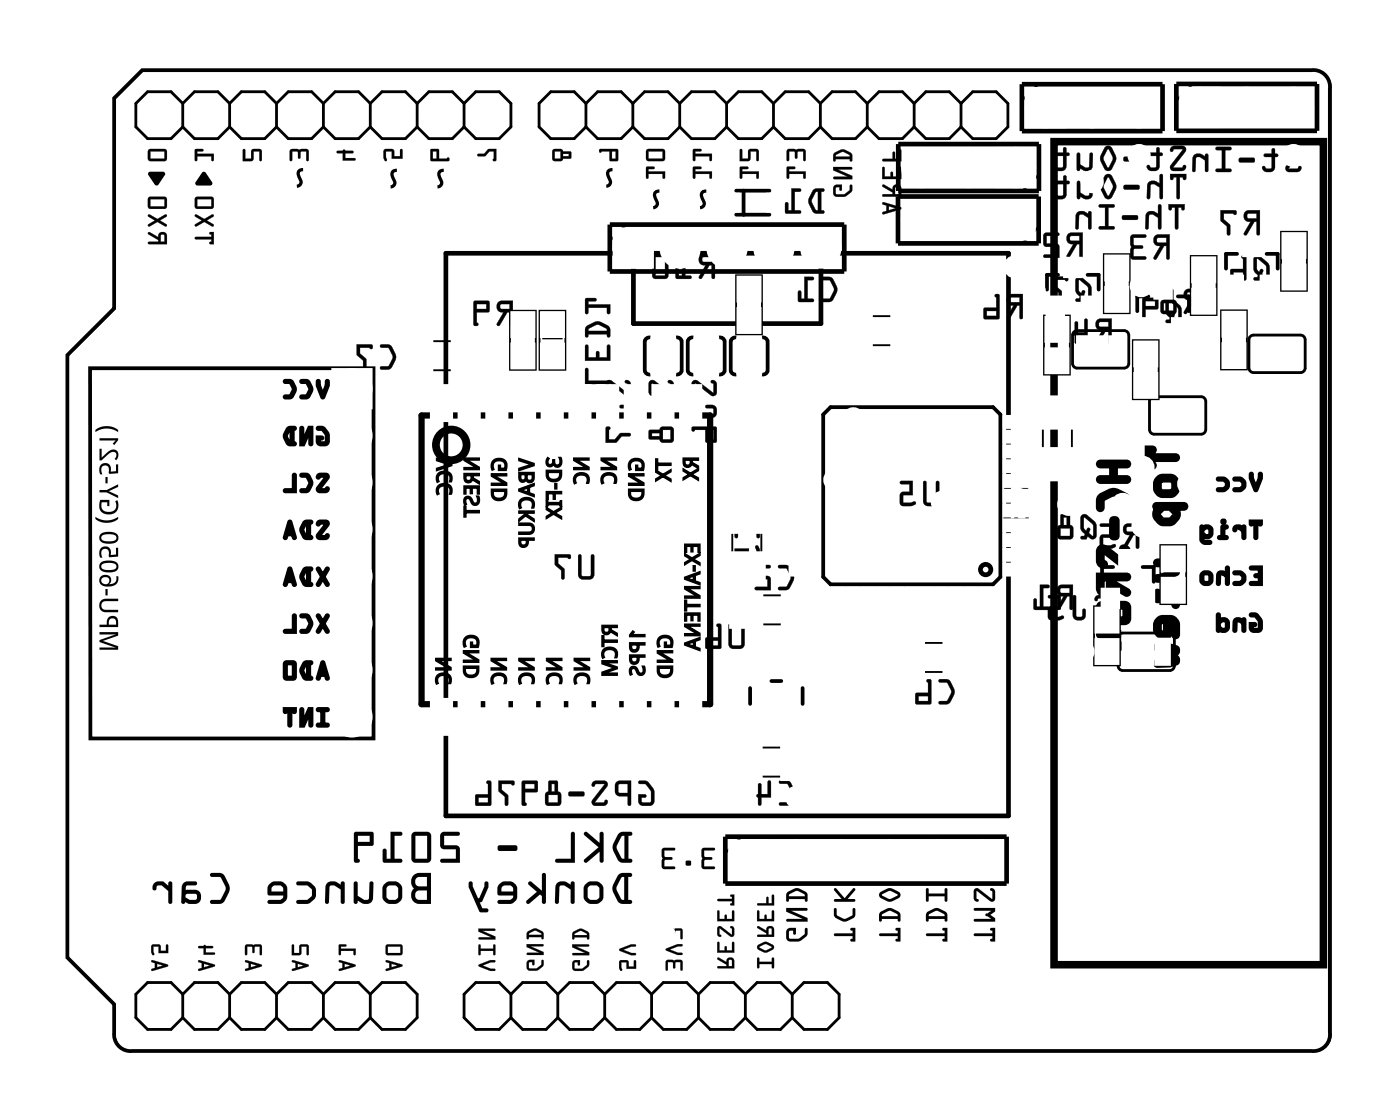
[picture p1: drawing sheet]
<svg xmlns="http://www.w3.org/2000/svg" width="76mm" height="61mm" viewBox="0 0 76 61" stroke-linecap="round" stroke-linejoin="round" font-family="sans-serif">
<path d="M6.2 5.3l1.6-1.5h63.3a.9 .9 0 0 1 1 1v51.2a.9 .9 0 0 1-1 1h-63.9a.9 .9 0 0 1-1-1v-1.6l-2.5-2.5v-32.6l2.5-2.6z" fill="none" stroke="#000" stroke-width=".05"/>
<g fill="#000">
<path d="M8.1 9.3h.7l.2 .1-.5 .7-.5-.6zM10.6 8.1h.4v.1h-.3v.1h.9v.4h-.1v-.2h-.8v.2h-.1zM10.9 9.4h.2l.4 .5v.1h-.9v-.1zM13.2 8.1h.1v.5h.3v-.5h.5l.1 .1v.5h-.1v-.5h-.4v.5h-.5zM15.7 8.1h.9l.1 .1v.5h-.1v-.5h-.3l-.1 .4-.1-.4h-.3v.5h-.1zM18.3 8.2l.3-.1 .5 .1v.1h-.4v.3h.5l.1 .1h-.7v-.4h-.3zM20.8 8.1h.5l.1 .4h.3v-.4h.1v.5h-.6v-.4h-.3l.1 .4a.11 .11 0 0 1-.2 .1 .11 .11 0 0 1 0-.2zM22.2 18.4h.8v1.7h-.8zM24.9 18.4h.7v1.7h-.7zM25.9 8.4l.3-.1 .3-.2h.4v.6h-.2l.1-.5h-.3l-.2 .3h-.4zM46.1 17.1h.7v1.7h-.7zM48.7 17.1h.8v1.7h-.8z"/>
<path d="M39.6 30.3h1.7v.8h-1.7zM39.6 27.7h1.7v.7h-1.7zM40.1 32.2h.8v1.7h-.8zM42.8 32.2h.7v1.7h-.7zM48.9 34.8h.7v1.7h-.7zM51.5 34.8h.8v1.7h-.8zM56.4 24.7h1.7v.8h-1.7zM56.4 22h1.7v.8h-1.7zM40.1 40.4h.7v1.7h-.7zM42.7 40.4h.8v1.7h-.8z"/>
<path d="M6.2 5.3v11.4l-2.5 2.6v32.6l2.5 2.5v1.6a.89 .89 0 0 0 1 1h63.9a.89 .89 0 0 0 1-1v-51.2a.89 .89 0 0 0-.8-1h-63.5zM6.2 5.3l1.6-1.5h63.3a.89 .89 0 0 1 1 1v51.4a.9 .9 0 0 1-1 .8h-64.1a.9 .9 0 0 1-.8-1v-1.6l-2.5-2.5v-32.6l2.5-2.6z"/>
<path d="M8 12.6v.1l.6 .3v.1h-.5v.1h.9v-.4a.24 .24 0 0 0-.2-.2 .24 .24 0 0 0-.2 .2zM8.7 12.7h.2v.4h-.2zM8 11.6v.1l.4 .2-.4 .2 .1 .2 .4-.3 .4 .3 .1-.1-.3-.3 .3-.2v-.1l-.5 .3zM8.1 10.7l-.1 .5 .1 .1h.8l.1-.1v-.4v-.1zM8.1 10.8h.8v.4h-.8z"/>
<path d="M8 12.6v.1l.6 .3v.1h-.5v.1h1v-.4a.24 .24 0 0 0-.3-.2 .24 .24 0 0 0-.2 .2zM8 12.6l.6 .3a.23 .23 0 0 1 .2-.3 .23 .23 0 0 1 .2 .2v.4h-.9v-.1h.5v-.1l-.6-.3zM8.7 12.7h.2v.4h-.2zM8.7 12.7v.4h.2v-.4zM8 11.6v.1l.4 .2-.4 .2 .1 .2 .4-.3 .4 .3 .1-.1-.3-.3 .3-.2v-.1l-.5 .3zM8 11.6l.5 .3 .5-.3v.1l-.4 .2 .4 .3-.1 .1-.4-.3-.4 .3-.1-.2 .4-.2-.4-.2zM8 10.7v.5l.1 .1h.8l.1-.1 .1-.4-.1-.1zM8.1 10.7h.9v.1v.4l-.1 .1h-.8l-.1-.1zM8.1 10.8h.8v.4h-.8zM8.1 10.8v.4h.8v-.4z"/>
<path d="M8.1 8.1l-.1 .5 .1 .1h.8l.1-.1v-.4v-.1zM8.1 8.2h.8v.4h-.8z"/>
<path d="M8 8.1v.5l.1 .1h.8l.1-.1 .1-.4-.1-.1zM8.1 8.1h.9v.1v.4l-.1 .1h-.8l-.1-.1zM8.1 8.2h.8v.4h-.8zM8.1 8.2v.4h.8v-.4z"/>
<path d="M10.6 8.1v.6h.1v-.2h.8l-.1 .2h.2v-.4h-.9v-.1h.3v-.1zM10.6 8.1h.4v.1h-.3v.1h.9v.4h-.1v-.2h-.8v.2h-.1z"/>
<path d="M10.6 12.9v.1h.9l-.2 .2h.3v-.6h-.3l.2 .2zM10.6 11.6v.1l.3 .2-.3 .2v.2l.5-.3 .4 .3 .1-.1-.4-.3 .4-.2-.1-.1-.4 .3zM10.6 10.7v.5v.1h.9l.1-.1v-.4l-.1-.1zM10.7 10.8h.8v.4h-.8z"/>
<path d="M10.6 12.8v.2h.9l-.2 .2h.3v-.6h-.3l.2 .2zM10.6 12.9l.9-.1v-.1l-.2-.1h.3v.6h-.3l.2-.1v-.1h-.9zM10.6 11.6v.1l.3 .2-.3 .2v.2l.5-.3 .4 .3 .1-.1-.4-.3 .4-.2-.1-.1-.4 .3zM10.6 11.6l.5 .3 .4-.3 .1 .1-.4 .2 .4 .3-.1 .1-.4-.3-.5 .3v-.2l.3-.2-.3-.2zM10.6 10.7l-.1 .5 .1 .1h.9l.1-.1v-.4l-.1-.1zM10.6 10.7h.9l.1 .1v.4l-.1 .1h-.9v-.1zM10.7 10.8h.8v.4h-.8zM10.7 10.8v.4h.8v-.4z"/>
<path d="M13.2 8.1l-.1 .6h.6v-.5h.4v.5h.1v-.5l-.1-.1h-.5v.5h-.3v-.5zM13.2 8.1h.1v.5h.3v-.5h.5l.1 .1v.5h-.1v-.5h-.4v.5h-.5z"/>
<path d="M15.7 8.1v.6h.1v-.5h.3l.1 .4 .1-.4h.3v.5h.1v-.5l-.1-.1zM15.7 8.1h.9l.1 .1v.5h-.1v-.5h-.3l-.1 .4-.1-.4h-.3v.5h-.1z"/>
<path d="M18.3 8.2v.1h.3v.4h.7l-.1-.1h-.5v-.3h.4v-.1h-.4l-.1-.1zM18.3 8.2l.3-.1 .5 .1v.1h-.4v.3h.5l.1 .1h-.7v-.4h-.3z"/>
<path d="M20.8 8.1v.4l.1 .2h.1l-.1-.5h.3v.4h.6v-.5h-.1v.4h-.3l-.1-.4zM20.8 8.1h.5l.1 .4h.3v-.4h.1v.5h-.6v-.4h-.3l.1 .4a.11 .11 0 0 1-.2 .1 .11 .11 0 0 1 0-.2z"/>
<path d="M20.6 18.7v.1h.4l.3 .5-.3 .5-.4 .1v.1h.1a.6 .6 0 0 0 .7-.6v-.2l-.2-.5h-.2zM19.3 18.7v.5l.4 .3v.5h.1v-.5l-.3-.3v-.4h.5l.1 .1 .1-.2z"/>
<path d="M20.6 18.7v.1l.4 .1 .3 .4-.3 .5h-.3a.1 .1 0 0 0-.1 .1 .1 .1 0 0 0 .1 .1l.5-.1 .3-.6-.4-.6zM20.6 18.7h.5l.3 .5a.83 .83 0 0 1-.3 .8h-.4l-.1-.1 .5-.1 .2-.4v-.2l-.2-.4h-.5zM19.3 18.7v.5l.4 .3v.4a.1 .1 0 0 0 .1 .1 .1 .1 0 0 0 .1-.1l-.1-.5-.3-.2v-.4h.5l.1 .1 .1-.2zM19.3 18.7h.9l-.1 .2-.1-.1h-.5v.4l.3 .3v.5h-.1v-.5l-.4-.3z"/>
<path d="M23.3 8.1l.1 .6h.9v-.2l-.5 .1-.1-.5zM23.4 8.2h.3v.4h-.3z"/>
<path d="M23.3 8.1l.1 .6h.9v-.2l-.1 .1h-.4l-.1-.5zM23.3 8.1h.4l.1 .5 .5-.1v.2h-.9zM23.4 8.2h.3v.4h-.3zM23.4 8.2v.4h.3v-.4z"/>
<path d="M25.9 8.3v.2h.4l.2-.3h.3l-.1 .5h.2v-.6h-.4l-.3 .2zM25.9 8.4l.3-.1 .3-.2h.4v.6h-.2l.1-.5h-.3l-.2 .3h-.4z"/>
<path d="M27 16.4a.32 .32 0 0 0-.1 .4 .32 .32 0 0 0 .4 .1l-.4 .7h.1l.5-.7h.1v.7l.1 .1 .1-1.4zM27.1 16.5h.5v.2h-.5zM25.7 16.3v1.3l.1 .1 .1-.1-.1-.1v-.6h.7v-.5l-.1-.1zM25.8 16.5h.5v.2h-.5z"/>
<path d="M27 16.4a.32 .32 0 0 0-.1 .4 .32 .32 0 0 0 .4 .1l-.4 .6a.11 .11 0 0 0 .1 .2 .1 .1 0 0 0 .1-.1l.4-.7h.1v.7a.1 .1 0 0 0 .1 .1 .1 .1 0 0 0 .1-.1v-1.3h-.6zM27 16.4l.8-.1-.1 1.3h-.1v-.7h-.1l-.4 .7h-.2l.4-.7a.31 .31 0 0 1-.4-.1 .31 .31 0 0 1 .1-.4zM27.1 16.5h.5v.2h-.4zM27.1 16.5v.2l.5 .1v-.3zM25.7 16.3l-.1 1.3 .2 .1a.09 .09 0 0 0 .1-.1 .09 .09 0 0 0-.1-.1v-.6h.7v-.5l-.1-.1zM25.7 16.3h.7l.1 .1v.5h-.7v.6l.1 .1h-.1h-.1zM25.8 16.5h.5v.2h-.5zM25.8 16.5v.3h.6v-.3z"/>
<path d="M30 8.1l-.1 .5 .1 .1h.4l.1-.1h.4v-.4h-.4l-.1-.1zM30.1 8.2h.3v.4h-.3zM30.5 8.3h.3v.2h-.3z"/>
<path d="M30 8.1l-.1 .5 .1 .1h.4l.1-.1h.5l-.1-.4h-.4l-.1-.1zM30 8.1h.4l.1 .1h.4v.4h-.4l-.1 .1h-.4l-.1-.1zM30.1 8.2h.3v.4h-.3zM30 8.2v.4h.4v-.4zM30.5 8.3h.3v.2h-.3zM30.5 8.3v.2h.3v-.2z"/>
<path d="M32.5 8.1v.2l.5-.1 .1 .5h.4l-.1-.6zM33.2 8.2h.2v.4h-.2z"/>
<path d="M32.5 8.1v.2l.5-.1 .1 .5h.4v-.6zM32.5 8.1h.9l.1 .6h-.4l-.1-.5-.5 .1zM33.2 8.2h.2v.4h-.2zM33.1 8.2v.4h.3v-.4z"/>
<path d="M35 9v.7l.1-.1v-.2h.8v.2h.1v-.3h-.9v-.1h.3l.1-.1zM35 8.1v.5l.1 .1h.8l.1-.1v-.4l-.1-.1zM35.1 8.2h.8v.4h-.8z"/>
<path d="M35 9v.7l.1-.1v-.2h.8v.2h.1v-.3h-.9v-.1h.3l.1-.1zM35 9.1h.5h-.1l-.3 .1v.1h.9v.3h-.1v-.2h-.8v.2l-.1 .1zM35 8.1v.5l.1 .1h.8l.1-.1v-.4v-.1zM35 8.1h.9l.1 .1v.4l-.1 .1h-.8l-.1-.1zM35.1 8.2h.8v.4h-.8zM35.1 8.2v.4h.8v-.4z"/>
<path d="M37.6 9v.7l.1-.1v-.2h.7v.2h.2v-.3h-.9v-.1h.3v-.1zM37.6 8.1v.6h.1v-.2h.7v.2h.2v-.4h-.9v-.1h.3v-.1z"/>
<path d="M37.6 9v.7l.1-.1v-.2h.7v.2h.2v-.3h-.9v-.1h.3v-.1zM37.6 9.1h.4l-.3 .1v.1h.9v.3h-.2v-.2h-.7v.2l-.1 .1zM37.6 8.1v.6h.1v-.2h.7v.2h.2v-.4h-.9v-.1h.3v-.1zM37.6 8.1h.4v.1h-.3v.1h.9v.4h-.2v-.2h-.7v.2h-.1z"/>
<path d="M37.9 13.8a.32 .32 0 0 0 0 .4 .32 .32 0 0 0 .3 .2l-.3 .7h.1l.4-.7h.2v.6l.1 .1v-1.4zM38.1 14l.5-.1v.3h-.5zM36.9 13.7v1.2h-.1v-.4h-.1l-.1 .6h.8v-.2h-.3v-1h.3l.1-.1zM35.4 13.8v1.2l.1 .1h.6l.1-.2v-1l-.2-.2zM35.5 13.9h.5v1h-.5z"/>
<path d="M37.9 13.8a.32 .32 0 0 0 0 .4 .32 .32 0 0 0 .3 .2l-.3 .6a.1 .1 0 0 0 0 .1 .1 .1 0 0 0 .1 0l.4-.7h.2l-.1 .6a.1 .1 0 0 0 .1 .1 .1 .1 0 0 0 .1-.1v-1.3h-.6zM37.9 13.8l.8-.1v1.4l-.1-.1v-.6h-.2l-.4 .7h-.1l.3-.7a.31 .31 0 0 1-.3-.2 .31 .31 0 0 1 0-.4zM38.1 14l.5-.1v.3h-.5zM38.1 13.9v.3h.5v-.3zM36.9 13.7v1.2h-.1v-.3a.1 .1 0 0 0-.1-.1 .1 .1 0 0 0-.1 .1v.5h.8a.1 .1 0 0 0 .1-.1 .1 .1 0 0 0-.1-.1h-.3v-1h.3a.1 .1 0 0 0 .1-.1 .1 .1 0 0 0-.1-.1zM36.9 13.7l.6 .1-.1 .1h-.3v1h.3v.2h-.8l.1-.6h.1v.4h.2zM35.4 13.8l-.1 1.2 .2 .1h.6l.1-.2v-1l-.2-.2zM35.4 13.8h.6l.2 .1v1l-.1 .2h-.6l-.1-.1zM35.5 13.9h.5v1h-.5zM35.5 13.9v1h.5v-1z"/>
<path d="M40.1 9v.7l.1-.1v-.2h.8v.2h.1v-.3h-.9v-.1h.3v-.1zM40.1 8.1v.6h.5l.1-.5h.3v.5h.1v-.5l-.1-.1h-.4l-.1 .5h-.3v-.5z"/>
<path d="M40.1 9v.7l.1-.1v-.2h.8v.2h.1v-.3h-.9v-.1h.3v-.1zM40.1 9.1h.4l-.3 .1v.1h.9v.3h-.1v-.2h-.8v.2l-.1 .1zM40.1 8.1v.6h.5l.1-.5h.3v.5h.1v-.5l-.1-.1h-.4l-.1 .5h-.3v-.5zM40.1 8.1h.1v.5h.3l.1-.5h.4l.1 .1v.5h-.1v-.5h-.3l-.1 .5h-.5z"/>
<path d="M42.6 9l.1 .7v-.1l.1-.2h.7v.2h.1v-.3h-.8v-.1h.2l.1-.1zM42.7 8.1v.6h.1v-.5h.2l.1 .4 .1-.4h.3v.5h.1v-.5v-.1z"/>
<path d="M42.6 9l.1 .7 .1-.1v-.2h.7v.2h.2v-.3h-.9v-.1h.2l.1-.1zM42.6 9.1h.5h-.1l-.3 .1v.1h.9v.3h-.1v-.2h-.8v.2v.1zM42.7 8.1v.6h.1v-.5h.2l.1 .4 .1-.4h.3v.5h.2v-.5l-.1-.1zM42.7 8.1h.9v.1v.5h-.1v-.5h-.3l-.1 .4v-.4h-.4v.5z"/>
<path d="M44.1 10.3a.81 .81 0 0 0 0 1.2l.5 .1 .1-.1-.2-.1v-1h.1l.1-.1-.4-.1zM44.2 10.4h.1v1l-.1-.1-.2-.4zM42.9 10.2v1.2h-.2v-.4h-.1l-.1 .5 .8 .1v-.2h-.2v-1h.2l.1-.1z"/>
<path d="M44 10.3l-.2 .5v.3l.3 .4 .5 .1a.1 .1 0 0 0 .1-.1 .1 .1 0 0 0-.1-.1h-.1v-1h.1a.1 .1 0 0 0 .1-.1 .1 .1 0 0 0-.1-.1zM44.1 10.3l.2-.1 .3 .1v.1h-.1v1h.1v.2l-.5-.1-.3-.4v-.4zM44.2 10.4h.1v1l-.1-.1-.2-.4zM44.2 10.4l-.2 .5 .2 .5h.1v-1zM42.9 10.2v1.2h-.2v-.4a.1 .1 0 0 0-.1-.1 .1 .1 0 0 0-.1 .1l.1 .6h.7a.1 .1 0 0 0 .1-.1 .1 .1 0 0 0-.1-.1h-.2v-1h.2a.1 .1 0 0 0 .1-.1 .1 .1 0 0 0-.1-.1zM42.9 10.2l.5 .1-.1 .1h-.3v1h.3v.2l-.8-.1 .1-.5h.1v.4h.2z"/>
<path d="M45.2 10.1l-.1 .4 .2 .1a.65 .65 0 0 0 .9-.5l-.1-.1-.1 .3-.2 .2h-.5v-.3l.2-.1v.2h.1v-.3zM45.1 9v.2l.8 .4h-.7v.1h1v-.2l-.8-.3h.7v-.1zM45.2 8.3l-.1 .4 .1 .1 .1-.2h.7l.1 .1v-.4a.6 .6 0 0 0-.9 0zM45.3 8.4l.4-.2 .3 .2v.1h-.7z"/>
<path d="M45.2 10.1l-.1 .4 .2 .2h.5l.4-.3v-.3l-.1-.1-.1 .3-.2 .2h-.5v-.3l.2-.1v.2h.1v-.3zM45.2 10.1l.4-.1v.3l-.1-.2-.2 .1v.3h.4l.3-.2v-.3h.1v.4a.68 .68 0 0 1-.9 .1zM45.1 9v.2l.8 .4h-.7v.1h1v-.2l-.8-.3h.7v-.2zM45.1 9l1 .1v.1h-.7l.8 .3v.2h-1v-.1h.7l-.8-.4zM45.2 8.3l-.1 .1 .1 .4 .1-.2h.7l.1 .1h.1l-.1-.4-.3-.2h-.2zM45.2 8.3l.3-.2h.3l.3 .2 .1 .4h-.1l-.1-.1h-.7l-.1 .1zM45.3 8.4l.4-.2 .3 .2v.1h-.7zM45.3 8.4v.1h.7v-.1l-.3-.2z"/>
<path d="M44.5 15v.2h.5l.2 .5-.2 .5h-.5v.1l.1 .1a.6 .6 0 0 0 .8-.6l-.1-.3-.2-.4-.2-.1zM43.6 15v1.2h-.2v-.4l-.1-.1-.1 .6 .8 .1v-.2h-.2v-1h.2l.1-.1z"/>
<path d="M44.5 15v.2h.4l.3 .5-.3 .5h-.3a.1 .1 0 0 0-.1 .1 .1 .1 0 0 0 .1 .1l.5-.1 .3-.6-.3-.7zM44.5 15h.5l.3 .5a.83 .83 0 0 1-.3 .8l-.4 .1-.1-.1 .1-.1h.4l.2-.4v-.2l-.2-.4h-.4zM43.6 15v1.2h-.2v-.4a.1 .1 0 0 0-.1-.1 .1 .1 0 0 0-.1 .1l.1 .5 .7 .1a.1 .1 0 0 0 .1-.1 .1 .1 0 0 0-.1-.1h-.2v-1h.2a.1 .1 0 0 0 .1-.1 .1 .1 0 0 0-.1-.1zM43.6 15l.5 .1-.1 .1h-.3v1h.3v.1h-.8l.1-.5h.1v.4h.2z"/>
<path d="M47.8 11v.1h.2v.3l-.2 .1v.1l1-.3v-.1zM48.2 11.2l.3 .1-.3 .1zM47.8 10v.1l.6 .3v.1h-.6l.1 .2h.9v-.5a.24 .24 0 0 0-.2-.2 .24 .24 0 0 0-.2 .3zM48.5 10.1l.2 .1v.3h-.2zM47.8 9.1v.6h1v-.7l-.1 .1v.5h-.3l-.1-.3-.1 .3h-.3v-.5zM47.8 8.6l.1 .1h.9v-.6h-.1v.5h-.2l-.1-.4v.4z"/>
<path d="M47.8 11v.1h.2v.3l-.2 .1v.1l1-.3v-.1zM47.8 11l1 .2v.1l-.9 .3-.1-.1 .2-.1v-.3h-.2zM48.2 11.2l.3 .1-.3 .1zM48.1 11.2v.2l.4-.1zM47.8 10v.1l.6 .3v.1h-.6l.1 .2h.9v-.5a.24 .24 0 0 0-.2-.2 .24 .24 0 0 0-.2 .3zM47.8 10l.6 .3a.23 .23 0 0 1 .1-.3 .23 .23 0 0 1 .3 .2v.5l-.9-.1-.1-.1h.6v-.1l-.6-.3zM48.5 10.2h.2v.3h-.2zM48.5 10.1v.4h.2v-.3zM47.8 9.1v.6h1v-.7l-.1 .1v.5h-.3l-.1-.3-.1 .3h-.3v-.5zM47.8 9.1h.1v.5h.4v-.3l.1 .3h.3v-.5h.1v.6h-1zM47.8 8.6l.1 .1h.9v-.6h-.1v.5h-.2l-.1-.4v.1v.3zM47.8 8.6h.6v-.4l.1 .4h.2v-.5h.1v.6h-.9z"/>
<path d="M54.6 16a.32 .32 0 0 0 0 .4 .32 .32 0 0 0 .3 .2l-.3 .6 .1 .1 .4-.7h.1v.6l.2 .1v-1.4zM54.7 16.1h.5v.3h-.4zM53.9 16l.1 .7h-.7v.6l.8-.1 .1-1.2-.1-.1zM53.5 16.8h.5v.3h-.5z"/>
<path d="M54.6 16a.32 .32 0 0 0 0 .4 .32 .32 0 0 0 .3 .2l-.4 .6a.1 .1 0 0 0 .1 .1 .1 .1 0 0 0 .1 0l.4-.7h.1v.6a.1 .1 0 0 0 .1 .1 .1 .1 0 0 0 .1-.1v-1.3h-.6zM54.6 16l.8-.1v1.4l-.2-.1v-.7h-.1l-.4 .7h-.1l.3-.7a.31 .31 0 0 1-.3-.1 .31 .31 0 0 1 0-.4zM54.8 16.1h.4v.3h-.4zM54.7 16.1l.1 .3h.4v-.3zM53.9 16l.1 .7h-.7v.6l.9-.1v-1.2l-.1-.1zM53.9 16h.2v1.2l-.8 .1v-.6h.7zM53.5 16.8h.5v.3h-.5zM53.4 16.8v.3h.6v-.3z"/>
<path d="M57.9 12.7a.32 .32 0 0 0-.1 .4 .32 .32 0 0 0 .4 .1l-.4 .7 .1 .1 .5-.8h.1v.7l.1 .1 .1-1.4zM58 12.8h.5v.2h-.5zM56.6 12.7l-.1 .6 .2 .1h.5v.4h-.6l-.1 .1 .9 .1-.1-.8h-.6v-.4h.6l.1-.1z"/>
<path d="M57.9 12.7a.32 .32 0 0 0-.1 .4 .32 .32 0 0 0 .4 .1l-.4 .6a.1 .1 0 0 0 0 .2 .11 .11 0 0 0 .2-.1l.4-.7h.1v.7a.1 .1 0 0 0 .1 .1 .1 .1 0 0 0 .1-.1v-1.3h-.6zM57.9 12.7l.8-.1-.1 1.4-.1-.1v-.7h-.1l-.4 .7h-.2l.4-.7a.31 .31 0 0 1-.4-.1 .31 .31 0 0 1 .1-.4zM58 12.8h.5v.2h-.5zM58 12.8v.3h.5v-.3zM56.6 12.6v.7l.6 .1v.4h-.6a.1 .1 0 0 0-.1 .1 .1 .1 0 0 0 .1 .1h.8l-.1-.8h-.6v-.4h.6a.1 .1 0 0 0 .1-.1 .1 .1 0 0 0-.1-.1zM56.6 12.7h.8l-.1 .1h-.6v.4l.6 .1 .1 .7-.9-.1 .1-.1h.6v-.4h-.5l-.2-.1z"/>
<path d="M58.3 15v.8l.2 .3-.2 .2h.3l.1-.1 .2 .1 .2-.1a.91 .91 0 0 0-.6-1.2zM58.5 15.2l.4 .4v.6l-.2-.2 .1-.2a.11 .11 0 0 0-.1-.1 .11 .11 0 0 0-.1 .2l-.2-.2zM57 15v.6l.3 .3 .1 .4h.1v-.5l-.3-.3v-.3h.5h.1l.1-.2z"/>
<path d="M58.3 15v.8l.2 .3v.1h-.1a.1 .1 0 0 0-.1 .1 .1 .1 0 0 0 .1 .1h.2l.1-.2 .1 .1h.3a.92 .92 0 0 0-.5-1.3h-.1zM58.3 15.1l.3-.1 .4 .4a.97 .97 0 0 1 .1 .8l-.2 .1-.3-.1v.1h-.3l.2-.2-.2-.3zM58.5 15.2l.4 .4v.6l-.2-.2 .1-.2a.11 .11 0 0 0-.1-.1 .11 .11 0 0 0-.1 .2l-.2-.2zM58.4 15.2v.5a.14 .14 0 0 0 .1 .2 .14 .14 0 0 0 .2-.2l.1 .1-.1 .2 .3 .2-.1-.6zM57 15v.6l.3 .3v.4a.1 .1 0 0 0 .1 .1 .1 .1 0 0 0 .1-.1v-.5l-.3-.3v-.3h.5h.1l.1-.2zM57 15h.9l-.1 .2h-.1h-.5v.3l.3 .3v.5h-.1v-.4l-.4-.3z"/>
<path d="M59.4 17.3a.32 .32 0 0 0 0 .4 .32 .32 0 0 0 .3 .2l-.3 .7h.1l.4-.7h.2v.6l.1 .1v-1.3zM59.6 17.5l.5-.1v.3h-.5zM58.3 17.4l-.1 .6-.1 .1 .2 .5h.1v-.4h.5v-.8v-.1h-.1l-.1 .7h-.3v-.5z"/>
<path d="M59.4 17.3a.32 .32 0 0 0 0 .4 .32 .32 0 0 0 .3 .2l-.3 .6a.1 .1 0 0 0 0 .1 .1 .1 0 0 0 .1 0l.4-.7h.2l-.1 .6a.1 .1 0 0 0 .1 .1 .1 .1 0 0 0 .1-.1v-1.2h-.6zM59.4 17.3h.8v1.3l-.1-.1v-.6h-.2l-.4 .7h-.1l.3-.7a.31 .31 0 0 1-.3-.2 .31 .31 0 0 1 0-.4zM59.6 17.5l.5-.1v.3h-.5zM59.6 17.5v.2h.5v-.3zM58.2 17.4v.6a.09 .09 0 0 0-.1 .1 .09 .09 0 0 0 .1 .1v.3a.1 .1 0 0 0 .1 .1 .1 .1 0 0 0 .1-.1v-.3h.5v-.8a.1 .1 0 0 0-.1-.1 .1 .1 0 0 0-.1 .1v.6h-.3v-.5zM58.3 17.4l.1 .1v.5h.4v-.7h.1v.1v.8h-.5v.3l-.1 .1-.2-.5 .1-.1z"/>
<path d="M62.6 12.8a.32 .32 0 0 0-.1 .4 .32 .32 0 0 0 .4 .1l-.4 .7 .1 .1 .5-.8h.1v.7l.1 .1 .1-1.4zM62.7 12.9h.5v.2h-.5zM61.3 12.8l-.1 1.2 .2 .1h.6v-.2h-.6v-.4h.5v-.1v-.1h-.5v-.4h.6l.1-.1z"/>
<path d="M62.6 12.8a.32 .32 0 0 0-.1 .4 .32 .32 0 0 0 .4 .1l-.4 .6a.1 .1 0 0 0 0 .2 .11 .11 0 0 0 .2-.1l.4-.7h.1v.7a.1 .1 0 0 0 .1 .1 .1 .1 0 0 0 .1-.1v-1.3h-.6zM62.6 12.8l.8-.1-.1 1.4-.1-.1v-.7h-.1l-.4 .7h-.2l.4-.7a.31 .31 0 0 1-.4-.1 .31 .31 0 0 1 .1-.4zM62.7 12.9h.5v.2h-.5zM62.7 12.9v.2l.5 .1v-.3zM61.3 12.7l-.1 1.3 .2 .1h.6a.1 .1 0 0 0 .1-.1 .1 .1 0 0 0-.1-.1h-.6v-.4h.4a.1 .1 0 0 0 .1-.1 .1 .1 0 0 0-.1-.1h-.4v-.4h.6a.1 .1 0 0 0 .1-.1 .1 .1 0 0 0-.1-.1zM61.3 12.8h.8l-.1 .1h-.6v.4h.5v.1v.1h-.5v.4h.6v.2h-.6l-.1-.1z"/>
<path d="M63.2 16.2v.7l.2 .3-.2 .2 .3 .1v-.2l.3 .2 .2-.1a.91 .91 0 0 0-.6-1.3zM63.3 16.3l.5 .4v.6l-.2-.1 .1-.2a.11 .11 0 0 0-.2-.1 .11 .11 0 0 0 0 .1l-.2-.1zM61.9 16.2v1.2l.2 .1v-.1v-.1v-.5l.6-.1 .1-.5-.1-.1zM62.1 16.3h.5v.3h-.5z"/>
<path d="M63.2 16.2l-.1 .7 .3 .3-.1 .1h-.1a.1 .1 0 0 0-.1 .1 .1 .1 0 0 0 .1 .1h.3v-.2l.2 .2 .3-.1a.92 .92 0 0 0-.5-1.2l-.1-.1zM63.2 16.2h.2l.5 .3a.97 .97 0 0 1 .1 .9l-.2 .1-.3-.2v.2l-.3-.1 .2-.2-.2-.3zM63.3 16.3l.5 .4v.6l-.2-.1 .1-.2a.11 .11 0 0 0-.2-.1 .11 .11 0 0 0 0 .1l-.2-.1zM63.3 16.3v.5a.14 .14 0 0 0 .1 .2 .14 .14 0 0 0 .2-.1l.1 .1-.1 .2 .2 .1v-.6zM61.9 16.2v1.2l.2 .1a.09 .09 0 0 0 .1-.1 .09 .09 0 0 0-.1-.1v-.5l.6-.1 .1-.5-.1-.1zM61.9 16.2l.8-.1v.1v.5h-.6v.6v.1v.1l-.2-.1zM62.1 16.3h.5v.3h-.5zM62.1 16.3v.3h.5v-.3z"/>
<path d="M63.3 11.1l.1 .3h.1v-.2h.2v1.1l.1 .1v-1.2h.2v.2h.1l.1-.3zM62.1 11.5v.2v.7h.1v-.7l.1-.1 .4 .2v.6h.2v-1.3h-.2v.5l-.3-.2zM60.8 11.7v.2h.1h.7l.1-.1-.1-.1zM59.5 11.1l.1 .1h.3v1.1h-.3l-.1 .1h.8v-.1h-.3v-1.1h.3l.1-.1zM58.4 11.5l-.1 .2v.7h.1l.1-.7v-.1l.5 .2v.6h.1v-.9h-.1v.1l-.4-.2z"/>
<path d="M63.3 11.1v.2a.1 .1 0 0 0 .1 .1 .11 .11 0 0 0 .1-.2h.2l-.1 1.1a.1 .1 0 0 0 .1 .1 .1 .1 0 0 0 .1-.1v-1.1h.2a.11 .11 0 0 0 0 .2 .11 .11 0 0 0 .2-.1v-.2zM63.3 11.1h.9l-.1 .3-.1-.2h-.2v1.2l-.1-.1v-1.1h-.2l-.1 .2zM62.1 11.5l-.1 .8a.09 .09 0 0 0 .1 .1 .09 .09 0 0 0 .1-.1v-.6l.3-.1 .2 .2v.5a.1 .1 0 0 0 .1 .1 .1 .1 0 0 0 .1-.1v-1.1a.1 .1 0 0 0-.1-.1 .1 .1 0 0 0-.1 .1v.4l-.3-.2zM62.2 11.5l.2-.1 .3 .2 .1-.5h.1v1.3h-.1l-.1-.6-.2-.2-.3 .1v.7h-.1v-.7zM60.8 11.7v.2h.1h.7l.1-.1-.1-.1zM60.8 11.7h.8v.1v.1h-.7zM59.5 11.1l.1 .1h.3v1.1l-.3-.1a.1 .1 0 0 0-.1 .1 .1 .1 0 0 0 .1 .1h.7a.1 .1 0 0 0 .1-.1 .1 .1 0 0 0-.1-.1l-.3 .1v-1.1l.3 .1a.1 .1 0 0 0 .1-.1 .1 .1 0 0 0-.1-.1zM59.6 11.1h.8l-.1 .1h-.3v1.1h.3v.1h-.8l.1-.1h.3v-1.1h-.3zM58.4 11.5l-.1 .8a.09 .09 0 0 0 0 .1 .09 .09 0 0 0 .1-.1l.1-.6 .2-.1 .3 .2-.1 .5a.1 .1 0 0 0 .1 .1 .1 .1 0 0 0 .1-.1v-.8a.1 .1 0 0 0-.1-.1 .1 .1 0 0 0 0 .2l-.4-.2zM58.4 11.5l.2-.1 .4 .2v-.1h.1v.9h-.1v-.6l-.3-.2-.2 .1-.1 .7h-.1v-.7z"/>
<path d="M63.5 8l-.1 .1v.1l.2-.1h.5l-.7 .8v.2l.2 .2 .5-.1 .1-.1v-.2l-.2 .2h-.4l.6-.9v-.2l-.1-.1zM62.2 8.3l.1 .1h.3v.6l-.2 .1-.2-.2-.1 .1a.35 .35 0 0 0 .4 .3 .35 .35 0 0 0 .3-.3v-.6h.2l-.2-.1v-.3h-.1l-.1 .3zM60.9 8.5v.2h.1h.6h.1l-.1-.2zM59.9 8l-.3 .6 .2 .5a.23 .23 0 0 0 .4 0l.3-.6-.3-.5-.2-.1zM60 8.1l.3 .5-.3 .5-.2-.5zM58.4 8.3v.9h.1v-.1a.38 .38 0 0 0 .4 .2 .38 .38 0 0 0 .3-.3v-.7h-.2v.7l-.1 .1-.4-.2v-.6zM57.2 8.3v.1h.4v.6l-.3 .1-.1-.2-.1 .1a.35 .35 0 0 0 .3 .3 .35 .35 0 0 0 .4-.3v-.6h.1l-.1-.1-.1-.3h-.1v.3z"/>
<path d="M63.4 9.4v.3h.1l.1-.1h.1v1.1l.2 .1v-1.2h.2v.1h.1l.1-.3zM62.2 9.9v.2v.7l.1-.1v-.6l.1-.1 .4 .2v.5l.2 .1v-1.3h-.2v.4l-.3-.1zM60.9 10v.2l.1 .1h.7v-.1v-.2zM59.9 9.5l-.3 .6 .2 .6a.23 .23 0 0 0 .4 0l.3-.7-.3-.5-.2-.1zM60 9.6l.3 .5-.3 .5-.2-.5zM58.4 9.8v1h.1v-.2a.38 .38 0 0 0 .4 .2 .38 .38 0 0 0 .3-.3v-.7l-.2 .1v.6l-.1 .1-.4-.2v-.5zM57.2 9.8v.2h.4v.5l-.3 .1-.1-.1h-.1a.35 .35 0 0 0 .3 .3 .35 .35 0 0 0 .4-.3v-.5l.2-.1-.2-.1v-.3l-.2 .1v.2z"/>
<path d="M63.5 8l-.1 .1a.13 .13 0 0 0 .1 .1 .13 .13 0 0 0 .1-.1h.5l-.7 .8a.21 .21 0 0 0 0 .3 .21 .21 0 0 0 .2 .1h.5l.2-.3a.13 .13 0 0 0-.2 0 .13 .13 0 0 0-.1 .1h-.4l.6-.9a.21 .21 0 0 0-.1-.3zM63.5 8l.6-.1a.2 .2 0 0 1 .1 .3l-.6 .9h.4l.2-.1v.2h-.7l-.1-.2 .7-.9h-.5l-.2 .1zM62.2 8.3l.1 .1h.3v.6l-.2 .1-.2-.2-.1 .1a.21 .21 0 0 0 .1 .2 .21 .21 0 0 0 .2 .1h.3l.1-.2v-.7h.2l-.2-.1v-.2a.1 .1 0 0 0-.1-.1 .1 .1 0 0 0-.1 .1v.2zM62.2 8.3h.5v-.3h.1v.3l.2 .1h-.2v.6a.37 .37 0 0 1-.3 .3 .37 .37 0 0 1-.4-.3l.1-.1 .2 .2h.2l.1-.1v-.6h-.4zM60.9 8.5v.2l.1 .1h.6l.1-.1-.1-.2zM60.9 8.5h.7l.1 .2h-.1h-.6zM59.9 8l-.3 .6 .2 .5a.24 .24 0 0 0 .4 0l.3-.4v-.2l-.3-.5-.2-.1zM59.9 8a.23 .23 0 0 1 .3 0l.3 .6-.3 .5a.24 .24 0 0 1-.4 0l-.2-.5zM60 8.1l.3 .5-.3 .5-.2-.5zM60 8.1l-.2 .5 .2 .5 .3-.5-.2-.5zM58.4 8.3l-.1 .9a.11 .11 0 0 0 .2 .1 .1 .1 0 0 0 0-.2 .39 .39 0 0 0 .7-.1v-.6a.09 .09 0 0 0-.1-.1 .09 .09 0 0 0-.1 .1v.6l-.2 .1-.3-.2v-.6zM58.4 8.3h.1v.6l.4 .2 .1-.1v-.7h.2v.7a.32 .32 0 0 1-.5 .2l-.2-.1v.1h-.1zM57.2 8.3v.1h.4v.6l-.3 .1-.1-.2-.1 .1a.21 .21 0 0 0 0 .2 .21 .21 0 0 0 .2 .1h.3l.2-.2v-.7h.2l-.2-.1v-.2a.1 .1 0 0 0-.1-.1 .1 .1 0 0 0-.1 .1v.2zM57.2 8.3h.4v-.3h.1l.1 .3 .1 .1h-.1v.6a.37 .37 0 0 1-.4 .3 .37 .37 0 0 1-.3-.3l.1-.1 .1 .2h.2l.1-.1v-.6h-.4z"/>
<path d="M63.4 9.4v.3a.1 .1 0 0 0 .1 .1 .11 .11 0 0 0 .1-.2h.1v1.1a.1 .1 0 0 0 .1 .1 .1 .1 0 0 0 .1-.1v-1.1h.2a.11 .11 0 0 0 0 .1 .11 .11 0 0 0 .2 0v-.3zM63.4 9.4h.9l-.1 .3-.1-.1h-.2v1.2l-.2-.1v-1.1h-.1l-.1 .1zM62.2 9.9l-.1 .8a.09 .09 0 0 0 .1 .1 .09 .09 0 0 0 .1-.1v-.6l.2-.1 .3 .2v.5a.1 .1 0 0 0 .1 .1 .1 .1 0 0 0 .1-.1v-1.2a.1 .1 0 0 0-.1-.1 .1 .1 0 0 0-.1 .1v.4l-.3-.1zM62.2 9.9l.3-.1 .3 .2v-.5h.2v1.3l-.2-.1v-.5l-.3-.2h-.2v.7l-.1 .1v-.7zM60.9 10v.2l.1 .1h.7v-.1v-.2zM60.9 10.1l.8-.1v.2v.1h-.7zM59.9 9.5l-.3 .6 .2 .6a.25 .25 0 0 0 .5 0l.2-.5v-.2l-.3-.5-.2-.1zM59.9 9.5a.23 .23 0 0 1 .3 .1l.3 .5-.3 .6a.24 .24 0 0 1-.4 0l-.2-.6zM60 9.6l.3 .5-.3 .5-.2-.5zM60 9.6l-.2 .5 .2 .5 .3-.5-.2-.5zM58.4 9.8l-.1 .9a.11 .11 0 0 0 .2 .1 .1 .1 0 0 0 0-.2 .39 .39 0 0 0 .7-.1v-.6a.09 .09 0 0 0-.1-.1 .09 .09 0 0 0-.1 .1v.6l-.2 .1-.3-.2v-.6zM58.4 9.8l.1 .1v.5l.4 .2 .1-.1 .1-.6 .1-.1v.7a.32 .32 0 0 1-.5 .2l-.2-.1v.2l-.1-.1zM57.2 9.8v.2h.4v.5l-.3 .1-.1-.1h-.1a.21 .21 0 0 0 0 .2 .21 .21 0 0 0 .2 .1h.3l.2-.2v-.6l.2-.1-.2-.1v-.2a.1 .1 0 0 0-.1-.1 .1 .1 0 0 0-.1 .1v.2zM57.2 9.8h.4v-.2l.1-.1 .1 .3 .1 .1-.1 .1v.5a.37 .37 0 0 1-.4 .3 .37 .37 0 0 1-.3-.2l.1-.1 .1 .1h.3v-.1v-.5h-.4z"/>
<path d="M64.2 15.7a.32 .32 0 0 0 0 .4 .32 .32 0 0 0 .3 .2l-.4 .7h.2l.4-.7h.1v.6l.2 .1v-1.3zM64.3 15.9l.5-.1v.3h-.4zM63.1 15.7l-.1 .5-.1 .2v.5l.1 .1h.6l.1-.2v-.4l-.1-.2v-.5zM63 16.4h.6v.4h-.6zM63.2 15.8h.2v.4h-.2z"/>
<path d="M64.2 15.7a.32 .32 0 0 0-.1 .4 .32 .32 0 0 0 .4 .2l-.4 .6a.1 .1 0 0 0 .1 .1 .1 .1 0 0 0 .1 0l.4-.7h.1v.6a.1 .1 0 0 0 .1 .1 .1 .1 0 0 0 .1-.1v-1.3h-.6zM64.2 15.7h.8l-.1 1.3-.1-.1v-.6h-.1l-.4 .7h-.2l.4-.7a.31 .31 0 0 1-.3-.2 .31 .31 0 0 1 0-.4zM64.3 15.9l.5-.1v.3h-.4zM64.3 15.8l.1 .3h.4v-.3zM63.1 15.7l-.1 .5-.1 .2v.5l.1 .1h.6l.2-.2v-.4l-.2-.2v-.5zM63.1 15.7h.5v.6l.1 .1v.4l-.1 .2h-.6l-.1-.1v-.5l.2-.1zM63 16.4h.6v.4h-.6zM63 16.4v.4h.6v-.4zM63.2 15.8h.2v.4h-.2zM63.2 15.8v.5h.2v-.5z"/>
<path d="M67.5 11.5a.32 .32 0 0 0-.1 .3 .32 .32 0 0 0 .4 .2l-.4 .7h.1l.5-.7h.1v.7h.1l.1-1.3zM67.6 11.6h.5v.2h-.5zM66.1 11.4v.6l.4 .3v.4h.1v-.5l-.3-.3v-.3h.5h.1l.1-.2z"/>
<path d="M67.5 11.5a.32 .32 0 0 0-.1 .4 .32 .32 0 0 0 .4 .1l-.4 .6a.1 .1 0 0 0 0 .2 .11 .11 0 0 0 .2-.1l.4-.7h.1v.7a.1 .1 0 0 0 .1 .1 .1 .1 0 0 0 .1-.1v-1.3h-.6zM67.5 11.5l.8-.1-.1 1.3h-.1v-.7h-.1l-.4 .7h-.2l.4-.7a.31 .31 0 0 1-.4-.1 .31 .31 0 0 1 .1-.4zM67.6 11.6h.5v.2h-.5zM67.6 11.6v.2h.5v-.2zM66.1 11.4v.6l.4 .3v.4a.1 .1 0 0 0 .1 .1 .1 .1 0 0 0 .1-.1l-.1-.5-.3-.3v-.3h.5l.1 .1 .1-.3zM66.1 11.4l.9 .1-.1 .1h-.1h-.5v.3l.3 .3v.5h-.1v-.4l-.4-.3z"/>
<path d="M68 13.9l-.1 .7 .3 .3-.3 .2 .3 .1 .1-.2 .3 .2 .2-.1a.91 .91 0 0 0-.7-1.3zM68.1 14l.5 .4v.6l-.2-.1v-.2a.11 .11 0 0 0-.1-.1 .11 .11 0 0 0-.1 .1l-.1-.1zM67.3 13.9v.7h-.6v.6l.8-.1v-1.2v-.1zM66.8 14.7h.5v.3h-.5z"/>
<path d="M68 13.9l-.1 .7 .3 .3-.1 .1h-.1a.1 .1 0 0 0-.1 .1 .1 .1 0 0 0 .1 .1h.2l.1-.2 .2 .2 .2-.1a.92 .92 0 0 0-.4-1.2l-.2-.1zM68 13.9h.2l.5 .3a.97 .97 0 0 1 .1 .9l-.2 .1-.3-.2-.1 .2-.3-.1 .3-.2-.3-.3zM68.1 14l.5 .4v.6l-.2-.1v-.2a.11 .11 0 0 0-.1-.1 .11 .11 0 0 0-.1 .1l-.1-.1zM68.1 14v.5a.14 .14 0 0 0 .1 .2 .14 .14 0 0 0 .1-.1l.1 .1v.2l.2 .1v-.6zM67.3 13.9v.7h-.6v.6l.8-.1v-1.2v-.1zM67.3 13.9h.2v1.2l-.8 .1v-.6h.7zM66.8 14.7h.5v.3h-.5zM66.8 14.7v.3h.6v-.3z"/>
<path d="M69.7 8l-.1 .2 .1 .1 .2-.2 .4 .1-.6 .8v.2l.1 .1h.6l.1-.1v-.2l-.2 .1h-.5l.7-.8v-.2l-.2-.1zM68.5 8.4v.1h.4v.6h-.3l-.1-.1h-.1a.35 .35 0 0 0 .3 .4 .35 .35 0 0 0 .4-.3v-.6l.1-.1-.1-.1-.1-.2h-.1v.2zM67.1 8.6v.1l.1 .1h.7l.1-.1-.1-.2zM65.9 8v.1h.3v1h-.3v.2h.8v-.2h-.3v-1h.3v-.1zM64.7 8.4l-.1 .2v.7h.2v-.7l.1-.1 .4 .2v.6h.1v-.9h-.1v.1l-.3-.2z"/>
<path d="M69.7 8l-.1 .2a.13 .13 0 0 0 .2 .1 .13 .13 0 0 0 .1-.2l.4 .1-.6 .8a.21 .21 0 0 0 0 .2 .21 .21 0 0 0 .1 .1h.6l.1-.2a.13 .13 0 0 0-.1-.1 .13 .13 0 0 0-.1 .1h-.5l.7-.8a.22 .22 0 0 0-.2-.4zM69.7 8h.6a.2 .2 0 0 1 .2 .3l-.7 .8 .5 .1 .2-.2-.1 .2-.6 .1-.1-.2 .6-.9-.4-.1-.2 .2zM68.5 8.3v.2h.4v.6h-.3l-.1-.1h-.1a.21 .21 0 0 0 0 .3 .21 .21 0 0 0 .2 0h.3l.2-.1v-.7l.2-.1-.2-.1v-.2a.1 .1 0 0 0-.1-.1 .1 .1 0 0 0-.1 .1v.2zM68.5 8.4l.4-.1v-.2h.1l.1 .2 .1 .1-.1 .1v.6a.37 .37 0 0 1-.4 .2 .37 .37 0 0 1-.3-.2l.1-.1 .1 .2 .2-.1h.1v-.6h-.4zM67.1 8.6v.1l.1 .1h.7l.1-.1-.1-.2zM67.1 8.6h.8l.1 .1-.1 .1h-.7zM65.9 8v.1h.3v1h-.3a.1 .1 0 0 0-.1 .1 .1 .1 0 0 0 .1 .1h.7a.1 .1 0 0 0 .1-.1 .1 .1 0 0 0-.1-.1h-.2v-1h.2a.1 .1 0 0 0 .1-.1 .1 .1 0 0 0-.1-.1zM65.9 8h.8v.1h-.3v1.1h.3v.1h-.8v-.1h.3v-1.1h-.3zM64.7 8.4l-.1 .8a.09 .09 0 0 0 .1 .1 .09 .09 0 0 0 .1-.1v-.6l.2-.1 .3 .2v.5a.1 .1 0 0 0 .1 .1 .1 .1 0 0 0 .1-.1v-.8a.11 .11 0 0 0-.2-.1 .1 .1 0 0 0 0 .2l-.3-.2zM64.7 8.4l.3-.1 .3 .2v-.1h.1v.9h-.1v-.6l-.3-.2-.2 .1v.7h-.2v-.7z"/>
<path d="M5.4 34.2v.2h.9l-.9 .3v.1l.9 .3h-.9v.1h1v-.2l-.8-.3 .8-.3v-.2zM5.4 33.8v.2h1v-.3a.33 .33 0 0 0-.4-.3 .33 .33 0 0 0-.2 .4zM5.9 33.6a.23 .23 0 0 1 .3-.1 .23 .23 0 0 1 .1 .3h-.4zM5.5 32.5a.37 .37 0 0 0-.1 .4 .37 .37 0 0 0 .4 .3h.6v-.2h-.7a.24 .24 0 0 1-.2-.2 .24 .24 0 0 1 .2-.2h.7v-.2h-.7zM5.7 31.9v.4h.1v-.4zM5.5 31.2a.37 .37 0 0 0 0 .5 .37 .37 0 0 0 .5 .1 .43 .43 0 0 0 .4-.6h-.1a.32 .32 0 0 1-.1 .4 .32 .32 0 0 1-.3 0 .3 .3 0 0 0 0-.4 .3 .3 0 0 0-.4 0zM5.5 31.5a.21 .21 0 0 1 .4 0 .21 .21 0 0 1-.4 0zM5.5 30.5a.35 .35 0 0 0 0 .4 .35 .35 0 0 0 .4 .1 .36 .36 0 0 0 .5-.3 .36 .36 0 0 0-.5-.3zM5.5 30.6l.4-.1a.24 .24 0 0 1 .3 0 .24 .24 0 0 1 .1 .3l-.4 .1a.24 .24 0 0 1-.3 0 .24 .24 0 0 1-.1-.3zM5.5 29.7l-.1 .4v.1h.2a.24 .24 0 0 1 0-.4 .24 .24 0 0 1 .3 .2v.2h.5v-.5h-.1v.3l-.3 .1a.33 .33 0 0 0-.1-.4 .33 .33 0 0 0-.4 0zM5.5 28.9a.35 .35 0 0 0 0 .5 .35 .35 0 0 0 .4 .1 .36 .36 0 0 0 .5-.4 .36 .36 0 0 0-.5-.3zM5.5 29l.4-.1a.24 .24 0 0 1 .3 .1 .24 .24 0 0 1 .1 .3h-.4a.24 .24 0 0 1-.3 0 .24 .24 0 0 1-.1-.3zM5.2 28a.55 .55 0 0 0 .6 .3h.1a.53 .53 0 0 0 .5-.3 1.06 1.06 0 0 1-1.2 0zM5.4 27.1a.53 .53 0 0 0 .5 .8 .53 .53 0 0 0 .5-.8l-.2 .1a.4 .4 0 0 1-.3 .5 .4 .4 0 0 1-.4-.5h.3v.2h.1v-.3zM5.4 26.5v.2h.4l.6 .3v-.2l-.5-.2 .5-.2v-.2l-.6 .3zM5.7 25.8v.4h.1v-.4zM5.5 25.2l-.1 .4v.1h.2a.24 .24 0 0 1 0-.4 .24 .24 0 0 1 .3 .2v.2l.5-.1v-.4h-.1v.3l-.3 .1a.33 .33 0 0 0-.1-.5 .33 .33 0 0 0-.4 .1zM5.4 24.3v.6h.1l.3-.2a.24 .24 0 0 1 .3-.2 .24 .24 0 0 1 .2 .2l-.1 .2h.1a.34 .34 0 0 0 0-.5 .34 .34 0 0 0-.5 .1l-.3 .3v-.5zM5.4 23.7v.2h.9l-.2 .1 .1 .1 .2-.3v-.1zM5.2 23.3v.1l.2-.1a1.07 1.07 0 0 1 1 .1 .56 .56 0 0 0-.6-.3z"/>
<path d="M5.4 34.2v.2h.9l-.9 .3v.1l.9 .3h-.9v.1h1v-.2l-.8-.3 .8-.3v-.2zM5.4 34.2h1v.2l-.8 .3 .8 .3v.2h-1v-.1h.9l-.9-.3v-.1l.9-.3h-.9zM5.4 33.8v.2h1v-.3a.32 .32 0 0 0-.4-.3 .32 .32 0 0 0-.2 .4zM5.4 33.8h.4a.33 .33 0 0 1 .2-.4 .33 .33 0 0 1 .4 .3v.3h-1zM5.9 33.6a.23 .23 0 0 1 .3-.1 .23 .23 0 0 1 .1 .3h-.4zM5.9 33.6v.2h.4a.22 .22 0 0 0-.1-.3 .22 .22 0 0 0-.3 .1zM5.5 32.5a.37 .37 0 0 0-.1 .4 .37 .37 0 0 0 .4 .3h.6v-.2h-.7a.24 .24 0 0 1-.2-.2 .24 .24 0 0 1 .2-.2h.7v-.2h-.7zM5.5 32.5l.2-.1h.7v.2h-.7a.24 .24 0 0 0-.2 .2 .24 .24 0 0 0 .2 .2h.7v.2h-.6a.37 .37 0 0 1-.4-.3 .37 .37 0 0 1 .1-.4zM5.7 31.9v.4h.1v-.4zM5.7 31.9h.1v.4h-.1zM5.5 31.2a.37 .37 0 0 0 0 .5 .37 .37 0 0 0 .5 .1 .44 .44 0 0 0 .4-.6h-.1a.32 .32 0 0 1-.1 .4 .32 .32 0 0 1-.3 0 .3 .3 0 0 0 0-.4 .3 .3 0 0 0-.4 0zM5.5 31.2a.3 .3 0 0 1 .4 0 .3 .3 0 0 1 0 .4 .33 .33 0 0 0 .4-.4h.1a.48 .48 0 0 1-.2 .5 .48 .48 0 0 1-.5 .1 .32 .32 0 0 1-.3-.2 .32 .32 0 0 1 .1-.4zM5.5 31.5a.21 .21 0 0 1 .4 0 .21 .21 0 0 1-.4 0zM5.5 31.5a.21 .21 0 0 0 .4 0 .21 .21 0 0 0-.4 0zM5.5 30.5a.35 .35 0 0 0 0 .4 .35 .35 0 0 0 .4 .1 .36 .36 0 0 0 .5-.3 .36 .36 0 0 0-.5-.3zM5.5 30.5l.2-.1a.49 .49 0 0 1 .7 .4 .62 .62 0 0 1-1-.1zM5.5 30.6l.4-.1a.24 .24 0 0 1 .3 0 .24 .24 0 0 1 .1 .3l-.4 .1a.24 .24 0 0 1-.3 0 .24 .24 0 0 1-.1-.3zM5.5 30.6a.21 .21 0 0 0 0 .2 .21 .21 0 0 0 .3 .1h.1a.24 .24 0 0 0 .3 0 .24 .24 0 0 0 0-.3l-.3-.1zM5.5 29.7l-.1 .4v.1h.2a.24 .24 0 0 1-.1-.3 .24 .24 0 0 1 .2-.1 .24 .24 0 0 1 .2 .3v.1h.5v-.5h-.1v.3l-.3 .1a.33 .33 0 0 0-.1-.4 .33 .33 0 0 0-.4 0zM5.5 29.7a.33 .33 0 0 1 .4 0 .33 .33 0 0 1 .1 .4l.3-.1v-.3h.1v.5h-.5v-.1a.25 .25 0 0 0-.1-.3 .25 .25 0 0 0-.3 0l.1 .4a.29 .29 0 0 1-.3-.2 .29 .29 0 0 1 .2-.3zM5.5 28.9a.35 .35 0 0 0 0 .5 .35 .35 0 0 0 .4 .1 .36 .36 0 0 0 .5-.4 .36 .36 0 0 0-.5-.3zM5.5 28.9l.2-.1a.49 .49 0 0 1 .7 .4 .62 .62 0 0 1-1-.1zM5.5 29l.4-.1a.24 .24 0 0 1 .3 .1 .24 .24 0 0 1 .1 .3h-.4a.24 .24 0 0 1-.3 0 .24 .24 0 0 1-.1-.3zM5.5 29a.21 .21 0 0 0 0 .3 .21 .21 0 0 0 .3 0h.1a.24 .24 0 0 0 .3 0 .24 .24 0 0 0 0-.3l-.3-.1zM5.2 28v.1a1.02 1.02 0 0 0 1.2 0v-.1a1.06 1.06 0 0 1-1.2 0zM5.2 28l.2 .1a1.07 1.07 0 0 0 1-.1 .54 .54 0 0 1-.7 .3h-.2a.33 .33 0 0 1-.3-.3zM5.4 27.1a.53 .53 0 0 0 .5 .8 .53 .53 0 0 0 .5-.8l-.2 .1a.4 .4 0 0 1-.3 .5 .4 .4 0 0 1-.4-.5h.3v.2h.1v-.3zM5.4 27.1h.5v.3h-.1v-.2h-.3a.4 .4 0 0 0 .4 .5 .4 .4 0 0 0 .3-.6h.2a.53 .53 0 0 1-.5 .8 .53 .53 0 0 1-.5-.8zM5.4 26.5v.2h.4l.6 .3v-.2l-.5-.2 .5-.2v-.2l-.6 .3zM5.4 26.5h.4l.6-.3v.2l-.5 .2 .5 .2v.2l-.6-.3h-.4zM5.7 25.8v.4h.1v-.4zM5.7 25.8h.1v.4h-.1zM5.5 25.2l-.1 .4v.1h.2a.24 .24 0 0 1-.1-.3 .24 .24 0 0 1 .2-.1 .24 .24 0 0 1 .2 .2v.2l.5-.1v-.4h-.1v.3l-.3 .1a.33 .33 0 0 0-.1-.5 .33 .33 0 0 0-.4 .1zM5.5 25.2a.33 .33 0 0 1 .4-.1 .33 .33 0 0 1 .1 .5l.3-.1v-.3h.1v.4l-.5 .1v-.1a.25 .25 0 0 0-.1-.3 .25 .25 0 0 0-.3 0l.1 .4a.29 .29 0 0 1-.3-.2 .29 .29 0 0 1 .2-.3zM5.4 24.3v.6l.4-.2a.29 .29 0 0 1 .2-.2 .29 .29 0 0 1 .3 .1l-.1 .3h.1a.34 .34 0 0 0 0-.5 .34 .34 0 0 0-.5 .1l-.3 .3v-.5zM5.4 24.3h.1v.5l.2-.2a.36 .36 0 0 1 .4-.3 .36 .36 0 0 1 .3 .4l-.1 .2h-.1a.23 .23 0 0 0 0-.4 .23 .23 0 0 0-.3 .1l-.4 .3h-.1zM5.4 23.7v.2h.9l-.2 .1 .1 .1 .2-.3v-.1zM5.4 23.7h1v.1l-.2 .3-.1-.1 .2-.1h-.9zM5.2 23.3v.1l.2-.1a1.07 1.07 0 0 1 1 .1v-.1a1.02 1.02 0 0 0-1.2 0zM5.2 23.3a1.01 1.01 0 0 1 1.2 0v.1a1.06 1.06 0 0 0-1.2 0z"/>
<path d="M17.2 20.6v.3l.2 .6 .1 .1 .3-.7v-.3h-.1l-.2 .7-.2-.7zM16.3 20.6v.1h.3l.2 .4-.2 .3h-.3l.1 .2a.44 .44 0 0 0 .5-.5l-.2-.5zM15.4 20.6v.1h.3l.2 .4-.2 .3h-.3l.1 .2a.44 .44 0 0 0 .5-.5l-.2-.5z"/>
<path d="M17.2 23.2v.1h.3l.2 .3-.1 .4-.3-.1v-.1h.2v-.1h-.3v.4h.4l.2-.1a.61 .61 0 0 0-.6-.9zM16.3 23.2v.9h.2l.3-.7v.6l.1 .1v-1h-.2l-.3 .8v-.7zM15.6 23.2a.57 .57 0 0 0 0 .8l.3 .1 .1-.1h-.1v-.7l.1-.1zM15.7 23.3h.1v.7l-.1-.1-.2-.3z"/>
<path d="M17.2 25.7v.2l.1-.1h.4l-.5 .6v.2h.1h.4l.1-.1v-.1l-.2 .1h-.3l.5-.6v-.1l-.1-.1zM16.3 25.7v.1h.3l.2 .4-.2 .3h-.3l.1 .1a.44 .44 0 0 0 .5-.4l-.2-.5zM15.9 25.7v.8h-.5v.1h.6v-.9z"/>
<path d="M17.2 28.3v.1l.1-.1 .4 .1-.5 .6v.1l.1 .1h.4l.1-.1v-.1l-.2 .1-.3-.1 .5-.5v-.2l-.1-.1zM16.5 28.3a.57 .57 0 0 0 0 .8l.3 .1 .1-.1h-.1v-.8h.1zM16.6 28.4l.1-.1v.8l-.1-.1-.2-.3zM15.7 28.2l-.3 .9 .1 .1 .1-.2h.2l.2 .2-.2-.9zM15.7 28.5l.1 .4h-.2z"/>
<path d="M17.2 30.8l.2 .4-.2 .5h.1l.2-.3 .3 .3v-.1l-.2-.4 .2-.4h-.1l-.2 .3-.2-.3zM16.5 30.8a.57 .57 0 0 0 0 .9h.3h.1l-.1-.1v-.7l.1-.1zM16.6 30.9h.1v.7h-.1l-.2-.4zM15.7 30.8l-.3 .9h.1l.1-.2h.2l.2 .2-.2-.9zM15.7 31l.1 .4h-.2z"/>
<path d="M17.2 33.3l.2 .5-.2 .4h.1l.2-.3 .3 .4v-.1l-.2-.4 .2-.5h-.1l-.2 .4-.2-.4zM16.3 33.3v.1h.3l.2 .4-.2 .3h-.3l.1 .2a.44 .44 0 0 0 .5-.5l-.2-.5zM15.9 33.3v.8h-.5v.2h.6v-.9z"/>
<path d="M17.2 38.4v.1h.2v.7h-.2v.1h.6v-.1h-.2v-.7h.2v-.1zM16.3 38.4v.9h.2l.3-.7v.7h.1v-.9h-.2l-.3 .7v-.7zM15.4 38.4v.2l.2-.1v.8h.1l.1-.8 .2 .1v-.2z"/>
<path d="M17.5 35.9l-.3 .9h.1l.1-.2h.2l.2 .2-.3-.9zM17.5 36.1l.1 .4h-.2zM16.5 35.9a.57 .57 0 0 0 0 .8l.3 .1 .1-.1h-.1v-.7l.1-.1zM16.6 36h.1v.7l-.1-.1-.2-.3zM15.4 35.9v.8l.1 .1h.4l.1-.1v-.8l-.1-.1zM15.5 36h.4v.7h-.4z"/>
<path d="M17.1 20.6v.3l.3 .7h.1h.1l.3-.7v-.2a.14 .14 0 0 0-.2-.2 .14 .14 0 0 0-.1 .2v.2h.1l-.1-.1-.2 .5h.1h.1l-.2-.5-.1 .1h.1v-.3l-.2-.1zM17.2 20.7v.2l.3 .6 .2-.6v-.2v.2h.1h-.1l-.2 .6h-.1h.1l-.2-.6h-.1h.1zM16.3 20.6v.2h.3l.1 .2h.1h-.1l.1 .2-.1-.1-.1 .3h-.2a.14 .14 0 0 0-.2 .1 .14 .14 0 0 0 .2 .1h.4l-.1-.1h.1l.2-.4-.3-.5zM16.4 20.7h.2l.2 .3h.1l-.2 .5h-.3h.2l.1-.1h-.1h.1l.1-.4-.1-.3zM15.4 20.6v.2h.3l.1 .2h.1h-.1l.1 .2-.1-.1-.1 .3h-.2a.14 .14 0 0 0-.2 .1 .14 .14 0 0 0 .2 .1h.4v-.1l.2-.4-.3-.5zM15.5 20.7h.2l.2 .3h.1l-.2 .5h-.3h.2l.1-.1h-.1h.1l.2-.4-.2-.3z"/>
<path d="M17.1 23.1v.2h.3l.2 .3v-.1v.4h-.2v-.1h-.1v.1h.1a.14 .14 0 0 0 .2-.2 .14 .14 0 0 0-.2-.1h-.3v.3a.42 .42 0 0 0 .3 .3 .42 .42 0 0 0 .5-.2v-.5l-.1-.1h-.1h.1a.48 .48 0 0 0-.7-.3zM17.2 23.2h.4l-.1 .1 .2 .2v.4v.1h-.4v-.3h-.1h.2h-.2v.3l.2 .1 .3-.1v-.1v-.4l-.2-.3v.1v-.1zM16.3 23.1l-.1 1.1h.3l.3-.8h-.1v.6a.14 .14 0 0 0 .1 .2 .14 .14 0 0 0 .2-.2v-.9h-.3l-.4 .8h.2v-.7l-.1-.1zM16.3 23.2v.7h.2l.3-.7-.1-.1v.1h.2v-.1h-.1l.1 .9v-.6l-.2-.1-.3 .8h.1v-.1h-.2v.1h.1zM15.5 23.2h.1h-.1l-.2 .3 .1 .3 .2 .3 .3 .1a.14 .14 0 0 0 .2-.2 .14 .14 0 0 0-.2-.1l.1 .1v-.7h-.1a.12 .12 0 0 0 .2 0 .12 .12 0 0 0-.1-.2zM15.6 23.3l.3-.1h-.1v.9h.1l-.2-.1-.2-.3-.1 .1 .1-.1-.1-.2h.1zM15.7 23.3v.7h.1l-.2-.3h-.1h.1l-.1-.1h.1l.2-.3zM15.6 23.2l-.2 .5 .2 .3 .2 .1v-.9z"/>
<path d="M17.2 25.7l-.1 .1a.14 .14 0 0 0 .1 .2 .14 .14 0 0 0 .2-.2h.3h-.1l-.5 .6h.1a.22 .22 0 0 0-.1 .2 .22 .22 0 0 0 .2 .1h.3a.2 .2 0 0 0 .3-.1 .2 .2 0 0 0-.2-.3l-.1 .2h-.3l.1 .1 .4-.6a.22 .22 0 0 0 0-.3 .22 .22 0 0 0-.1-.1zM17.3 25.8h-.1h.1h.4l.1 .1h-.1l-.5 .6 .1 .1h.4v-.1l-.1 .1-.4-.1h.1l.4-.7zM16.3 25.6v.2l.3 .1 .1 .2h.1h-.1l.1 .1h-.1l-.1 .2h-.2a.14 .14 0 0 0-.2 .2 .14 .14 0 0 0 .2 .1l.4-.1-.1-.1 .1 .1 .2-.4-.3-.6zM16.4 25.7l.2 .1 .2 .3 .1-.1-.2 .5-.3 .1h.2l.1-.1h-.1h.1l.1-.4-.1-.3zM15.8 25.6v.9h.1v-.1h-.4a.14 .14 0 0 0-.2 .2 .14 .14 0 0 0 .2 .1h.6v-1l-.1-.1zM15.9 25.7v.9h.1h-.5h.5z"/>
<path d="M17.2 28.2l-.1 .2a.14 .14 0 0 0 .1 .1 .14 .14 0 0 0 .2-.1h.3l-.1-.1-.5 .6 .1 .1v-.1a.22 .22 0 0 0-.1 .2 .22 .22 0 0 0 .2 .2h.3a.2 .2 0 0 0 .3-.2 .2 .2 0 0 0-.2-.2l-.1 .1h-.3l.1 .1 .4-.6a.22 .22 0 0 0 0-.2 .22 .22 0 0 0-.1-.2zM17.3 28.3l-.1 .1 .1-.1h.4l.1 .2-.1-.1-.5 .6 .1 .1h.4v-.1l-.1 .1-.4-.1h.1l.4-.7zM16.4 28.2v.1l-.2 .3v.3l.3 .3 .3 .1a.14 .14 0 0 0 .2-.2 .14 .14 0 0 0-.2-.1l.1 .1v-.8h-.1a.12 .12 0 0 0 .2 0 .12 .12 0 0 0-.1-.1zM16.5 28.3h.3h-.1v.8h.1h-.3l-.1-.3h-.1h.1l-.1-.2h.1zM16.6 28.3v.8h.1l-.2-.4-.1 .1 .1-.1-.1-.1 .1 .1 .2-.3zM16.5 28.3l-.2 .5 .2 .3h.2v-.8zM15.6 28.2l-.3 .9a.14 .14 0 0 0 .1 .2 .14 .14 0 0 0 .2-.1v-.2v.1h.2v-.1v.2a.14 .14 0 0 0 .2 .1 .14 .14 0 0 0 .1-.2l-.3-.9zM15.7 28.3l.2 .8h.1h-.1h.1l-.1-.2h-.4l-.1 .2h.1h-.1h.1l.2-.8h.1zM15.6 28.5l.1 .4h.1v-.1h-.2v.1h.1l.1-.4zM15.7 28.2l-.2 .7h.4z"/>
<path d="M17.1 30.7v.2l.2 .4 .1-.1h-.1l-.2 .4a.14 .14 0 0 0 .1 .2 .14 .14 0 0 0 .2-.1l.2-.3h-.1h-.1l.2 .3a.14 .14 0 0 0 .2 .1 .14 .14 0 0 0 .1-.2l-.3-.4v.1l.3-.4a.14 .14 0 0 0-.1-.2 .14 .14 0 0 0-.2 .1l-.2 .3h.1h.1l-.2-.3zM17.2 30.9l.1-.1h-.1l.3 .5 .2-.5 .1 .1-.1-.1-.2 .4 .2 .5 .1-.1-.1 .1-.2-.5-.3 .5h.1l-.1-.1 .1 .1 .2-.5-.2-.4zM16.4 30.8v.1v-.1l-.2 .4v.2l.3 .4h.3a.14 .14 0 0 0 .2-.2 .14 .14 0 0 0-.2-.1l.1 .1v-.7h-.1a.12 .12 0 0 0 .2 0 .12 .12 0 0 0-.1-.2zM16.5 30.9l.3-.1h-.1v.9h.1l-.3-.1-.1-.3-.1 .1 .1-.1-.1-.2 .1 .1zM16.6 30.9v.7h.1l-.2-.3h-.1h.1l-.1-.1h.1l.2-.2zM16.5 30.8l-.2 .5 .2 .4h.2v-.9zM15.6 30.7l-.3 1a.14 .14 0 0 0 .1 .1 .14 .14 0 0 0 .2-.1v-.2v.1h.2v-.1v.2a.14 .14 0 0 0 .2 .1 .14 .14 0 0 0 .1-.2l-.3-.8zM15.7 30.8l.2 .9h.1h-.1h.1l-.1-.3h-.4l-.1 .3h.1h-.1h.1l.2-.9h.1zM15.6 31.1l.1 .3h.1v-.1h-.2v.1h.1l.1-.3zM15.7 30.8l-.2 .7h.4z"/>
<path d="M17.1 33.3v.1l.2 .4h.1l-.1-.1-.2 .4a.14 .14 0 0 0 .1 .2 .14 .14 0 0 0 .2 0l.2-.4h-.1h-.1l.2 .4a.14 .14 0 0 0 .2 0 .14 .14 0 0 0 .1-.2l-.3-.4v.1l.3-.4a.14 .14 0 0 0-.1-.2 .14 .14 0 0 0-.2 .1l-.2 .3 .1 .1 .1-.1-.2-.3zM17.2 33.4l.1-.1-.1 .1 .3 .4 .2-.4v-.1l.1 .1h-.1l-.2 .4 .2 .4h.1h-.1l-.2-.4-.3 .4h.1h-.1h.1l.2-.4-.2-.4zM16.3 33.3v.2h.3l.1 .2h.1h-.1l.1 .2-.1-.1-.1 .3h-.2a.14 .14 0 0 0-.2 .1 .14 .14 0 0 0 .2 .1h.4l-.1-.1h.1l.2-.4-.3-.5zM16.4 33.4h.2l.2 .3h.1l-.2 .5h-.3h.2l.1-.1h-.1h.1l.1-.4-.1-.3zM15.8 33.3v.8h.1h-.4a.14 .14 0 0 0-.2 .1 .14 .14 0 0 0 .2 .1h.6v-.9l-.1-.2zM15.9 33.4v.9h.1v-.1h-.5h.5z"/>
<path d="M17.1 38.3l.1 .3h.2v-.1h-.1v.7h.1v-.1h-.2a.14 .14 0 0 0-.1 .2 .14 .14 0 0 0 .1 .1h.5a.14 .14 0 0 0 .2-.1 .14 .14 0 0 0-.2-.2h-.1v.1v-.7v.1h.1a.14 .14 0 0 0 .2-.2 .14 .14 0 0 0-.2-.1zM17.2 38.4h.5h-.2v.9h.2h-.5h.3v-.9zM16.3 38.3l-.1 1.1h.3l.3-.8h-.1v.7a.14 .14 0 0 0 .1 .1 .14 .14 0 0 0 .2-.1v-1h-.3l-.4 .8h.2v-.7l-.1-.1zM16.3 38.4v.7l.2 .1 .3-.8h-.1v.1h.2v-.1h-.1l.1 .9v-.7h-.2l-.3 .7h.1h-.2h.1zM15.3 38.3v.2a.14 .14 0 0 0 .2 .2 .14 .14 0 0 0 .1-.2h-.1v.1h.1v-.1v.8a.14 .14 0 0 0 .1 .1 .14 .14 0 0 0 .1-.1v-.8v.1h.1v-.1a.11 .11 0 0 0 0 .2 .11 .11 0 0 0 .1-.1l.1-.3zM15.4 38.4v.1h.6v-.1h-.1l.1 .1v-.1h-.3v.9v-.9h-.3v.1l.1-.1z"/>
<path d="M17.4 35.8l-.3 .9a.14 .14 0 0 0 .1 .2 .14 .14 0 0 0 .2-.1v-.2v.1h.2v-.1v.2a.14 .14 0 0 0 .2 .1 .14 .14 0 0 0 .1-.2l-.3-.8zM17.5 35.9l.2 .9 .1-.1-.1 .1v-.1v-.2h-.4l-.1 .2 .1 .1-.1-.1 .1 .1 .2-.9zM17.4 36.1l.1 .4h.1v-.1h-.2v.1h.1l.1-.3zM17.5 35.9l-.2 .6h.4zM16.4 35.9l-.2 .3v.3l.3 .3 .3 .1a.14 .14 0 0 0 .2-.2 .14 .14 0 0 0-.2-.1l.1 .1v-.7h-.1a.12 .12 0 0 0 .2 0 .12 .12 0 0 0-.1-.2zM16.5 36l.3-.1h-.1v.9h.1l-.3-.1-.1-.3-.1 .1 .1-.1-.1-.2h.1zM16.6 36v.7h.1l-.2-.3h-.1h.1l-.1-.1h.1l.2-.3zM16.5 35.9l-.2 .5 .2 .3 .2 .1v-.9zM15.4 35.8l-.1 1 .2 .1h.5l.1-.2v-.8l-.2-.1zM15.5 35.9h.4v.8h-.4zM15.5 36h.4h-.1v.7h.1v-.1h-.4v.1h.1v-.7zM15.4 35.9v.9h.6v-.9z"/>
<path d="M23.6 24.8v.2l.8 .2-.8 .1v.3l.9-.4v-.1zM23.7 24.8l.8 .3v.1l-.8 .3v-.1l.7-.2v-.1l-.7-.1zM23.7 25.6l-.1 .2v.2l.1 .2 .1-.1a.28 .28 0 0 1 .3-.4 .28 .28 0 0 1 .2 .4h.2a.45 .45 0 0 0-.2-.6 .45 .45 0 0 0-.6 .1zM23.8 25.7a.41 .41 0 0 1 .5-.1 .41 .41 0 0 1 .2 .5h-.1a.35 .35 0 0 0-.4-.5 .35 .35 0 0 0-.3 .5l.1-.1-.1 .1v-.3zM23.7 26.3l-.1 .2v.2l.1 .2 .1-.1a.28 .28 0 0 1 .3-.4 .28 .28 0 0 1 .2 .4h.2a.45 .45 0 0 0-.2-.6 .45 .45 0 0 0-.6 .1zM23.8 26.3a.41 .41 0 0 1 .5 0 .41 .41 0 0 1 .2 .5h-.1a.35 .35 0 0 0-.4-.5 .35 .35 0 0 0-.3 .5l.1-.1-.1 .1v-.3z"/>
<path d="M23.7 24.8v.2l.7 .2-.7 .2v.1l.8-.3v-.1zM23.8 25.6l-.2 .3 .1 .2h.1a.32 .32 0 0 1 .3-.5 .32 .32 0 0 1 .3 .5 .32 .32 0 0 0 .1-.4 .32 .32 0 0 0-.4-.2zM23.8 26.3l-.2 .3 .1 .2h.1a.32 .32 0 0 1 .3-.5 .32 .32 0 0 1 .3 .5 .32 .32 0 0 0 .1-.4 .32 .32 0 0 0-.4-.2z"/>
<path d="M23.6 35.7v.1l.7 .4h-.7v.1h.8v-.1l-.6-.4h.6v-.1zM23.7 36.6l-.1 .2 .1 .3v-.1a.32 .32 0 0 1 .3-.4 .32 .32 0 0 1 .3 .4 .32 .32 0 0 0 .1-.4 .32 .32 0 0 0-.4-.1z"/>
<path d="M23.6 35.6v.2l.7 .4-.7-.1v.2h.9v-.2l-.7-.4v.1h.7v-.2zM23.6 35.7h.8v.1l-.7-.1v.1l.7 .4v.1h-.8v-.1h.7l-.7-.4zM23.7 36.5l-.1 .3v.2v.1l.2-.1a.28 .28 0 0 1 .3-.4 .28 .28 0 0 1 .2 .5h.1a.45 .45 0 0 0-.1-.6 .45 .45 0 0 0-.6 0zM23.7 36.6a.41 .41 0 0 1 .5 0 .41 .41 0 0 1 .2 .4h-.1a.35 .35 0 0 0-.3-.5 .35 .35 0 0 0-.3 .5h-.1h.1v-.2z"/>
<path d="M25.2 34.5l-.1 .5v.1l.2-.1a.28 .28 0 0 1 .2-.4 .28 .28 0 0 1 .3 .4h-.2v-.2h-.1v.3h.4a.47 .47 0 0 0-.1-.6 .47 .47 0 0 0-.6 0zM25.2 34.6a.39 .39 0 0 1 .6-.1 .39 .39 0 0 1 .1 .6h-.4v-.3h.1l-.1 .2h.3a.34 .34 0 0 0-.3-.5 .34 .34 0 0 0-.3 .5h-.1h.1v-.3zM25.1 35.2v.2l.7 .4v-.1h-.7v.2h.9v-.2l-.7-.4v.1h.7v-.2zM25.1 35.3h.8v.1l-.7-.1v.1l.7 .4v.1h-.8v-.1h.7l-.7-.4zM25.1 36.1a.49 .49 0 0 0 .4 .6 .49 .49 0 0 0 .5-.6zM25.1 36.1h.8a.4 .4 0 0 1-.1 .5 .4 .4 0 0 1-.5 0l-.1-.1zM25.2 36.2h.6a.29 .29 0 0 1-.3 .4 .29 .29 0 0 1-.3-.4zM25.2 36.2a.36 .36 0 0 0 .3 .4 .36 .36 0 0 0 .3-.4z"/>
<path d="M25.2 34.5l-.1 .4 .1 .2v-.1a.32 .32 0 0 1 .3-.5 .32 .32 0 0 1 .3 .5h-.2v-.2h-.1v.3h.4a.44 .44 0 0 0-.1-.6 .44 .44 0 0 0-.6 0zM25.1 35.3v.1l.7 .4h-.7v.1h.8v-.1l-.6-.4h.6v-.1zM25.1 36.1a.44 .44 0 0 0 .1 .5 .44 .44 0 0 0 .6 0l.1-.1v-.4zM25.2 36.2h.6a.33 .33 0 0 1-.3 .4 .33 .33 0 0 1-.3-.4z"/>
<path d="M25.1 24.8v.1l.7 .4h-.7v.1h.9v-.1l-.7-.4h.7v-.1zM25.1 25.7v.2a.23 .23 0 0 0 .2 .2 .23 .23 0 0 0 .3-.1l.4 .2v-.1l-.4-.2v-.1h.4v-.1zM25.2 25.8h.3a.18 .18 0 0 1-.1 .2 .18 .18 0 0 1-.2-.2zM25.1 26.3v.5h.1v-.4h.3v.3h.1v-.3h.3v.4h.1v-.5zM25.2 27l-.1 .3 .1 .1 .1-.1a.18 .18 0 0 1-.1-.2 .18 .18 0 0 1 .3-.1 .18 .18 0 0 1 0 .3 .25 .25 0 0 0 .4 0 .25 .25 0 0 0-.1-.4 .18 .18 0 0 1 .1 .3 .18 .18 0 0 1-.3-.1l-.2-.2zM25.1 27.4v.6h.1v-.2h.8v-.1h-.8v-.3z"/>
<path d="M25.1 24.8v.2l.7 .4v-.1h-.7v.2h.9v-.2l-.7-.4v.1h.7v-.2zM25.1 24.8h.9v.1h-.8l.8 .4v.1h-.9v-.1l.8 .1v-.1l-.8-.4zM25.1 25.6v.3a.26 .26 0 0 0 .2 .3 .26 .26 0 0 0 .3-.2l.4 .3v-.2l-.4-.2v-.1h.4v-.2zM25.1 25.7h.9v.1l-.4-.1v.2l.4 .2v.1l-.4-.3-.1 .1a.19 .19 0 0 1-.3 0zM25.2 25.8h.3v.1a.11 .11 0 0 1-.1 .1 .11 .11 0 0 1-.1-.1zM25.2 25.7a.22 .22 0 0 0 0 .3 .22 .22 0 0 0 .3 0 .22 .22 0 0 0 0-.3zM25.1 26.3v.5h.2v-.4l-.1 .1 .3-.1-.1 .4h.2v-.4h.3l-.1 .4h.2v-.5zM25.1 26.3h.9v.5h-.1v-.4h-.4v.3v-.3h-.3v.4h-.1zM25.2 26.9l-.1 .2a.18 .18 0 0 0 0 .2 .18 .18 0 0 0 .2 0 .13 .13 0 0 1 0-.2 .13 .13 0 0 1 .1 0 .13 .13 0 0 1 .1 .1 .29 .29 0 0 0 .5 .1 .29 .29 0 0 0-.2-.5 .22 .22 0 0 1-.1 .4l-.2-.3zM25.2 27a.27 .27 0 0 1 .3 0 .27 .27 0 0 1 .1 .3 .21 .21 0 0 0 .3-.1 .21 .21 0 0 0-.1-.3h.1a.22 .22 0 0 1 0 .4 .22 .22 0 0 1-.3-.1h-.1a.19 .19 0 0 0-.3-.2 .19 .19 0 0 0 0 .3h.1l-.1 .1zM25.1 27.4v.6h.2l-.1-.2h.8v-.2l-.8 .1 .1-.3zM25.1 27.4h.1v.3h.8v.1l-.8-.1v.3h-.1z"/>
<path d="M26.7 24.9l-.1 .5v.1l.2-.1a.28 .28 0 0 1 .2-.4 .28 .28 0 0 1 .3 .4h-.2v-.2h-.1v.3h.4a.47 .47 0 0 0-.1-.6 .47 .47 0 0 0-.6 0zM26.8 25a.39 .39 0 0 1 .5-.1 .39 .39 0 0 1 .1 .6h-.4v-.3h.1v.2h.2a.34 .34 0 0 0-.3-.5 .34 .34 0 0 0-.2 .5h-.2h.1v-.2zM26.6 25.6v.2l.7 .4-.7-.1v.2h.9v-.2l-.7-.4v.1h.7v-.2zM26.6 25.7h.8v.1l-.7-.1v.1l.7 .4v.1h-.8v-.1h.7l-.7-.4zM26.6 26.5a.49 .49 0 0 0 .4 .7 .49 .49 0 0 0 .5-.7zM26.6 26.5l.8 .1v-.1a.4 .4 0 0 1-.1 .5 .4 .4 0 0 1-.5 0l-.1-.1zM26.7 26.6l.7 .1-.1-.1a.29 .29 0 0 1-.3 .4 .29 .29 0 0 1-.2-.4zM26.7 26.6a.36 .36 0 0 0 .3 .5 .36 .36 0 0 0 .4-.5z"/>
<path d="M26.7 24.9l-.1 .4 .1 .2 .1-.1a.32 .32 0 0 1 .2-.4 .32 .32 0 0 1 .3 .4h-.2v-.2h-.1v.3h.4a.44 .44 0 0 0-.1-.6 .44 .44 0 0 0-.6 0zM26.6 25.7v.1l.7 .4h-.7v.1h.8v-.1l-.6-.4h.6v-.1zM26.6 26.5a.44 .44 0 0 0 .2 .5 .44 .44 0 0 0 .5 .1l.1-.2v-.4zM26.7 26.6h.7a.33 .33 0 0 1-.4 .4 .33 .33 0 0 1-.3-.4z"/>
<path d="M26.6 35.7v.1l.7 .4h-.7v.1h.8v-.1l-.6-.4h.6v-.1zM26.7 36.6l-.1 .2 .1 .3v-.1a.32 .32 0 0 1 .3-.4 .32 .32 0 0 1 .3 .4 .32 .32 0 0 0 .1-.4 .32 .32 0 0 0-.4-.1z"/>
<path d="M26.6 35.6v.2l.7 .4-.7-.1v.2h.9v-.2l-.7-.4v.1h.7v-.2zM26.6 35.7h.8v.1l-.7-.1v.1l.7 .4v.1h-.8v-.1h.7l-.7-.4zM26.7 36.5l-.1 .3v.2v.1l.2-.1a.28 .28 0 0 1 .3-.4 .28 .28 0 0 1 .2 .5h.1a.45 .45 0 0 0-.1-.6 .45 .45 0 0 0-.6 0zM26.7 36.6a.41 .41 0 0 1 .5 0 .41 .41 0 0 1 .2 .4h-.1a.35 .35 0 0 0-.3-.5 .35 .35 0 0 0-.3 .5h-.1h.1v-.2z"/>
<path d="M28.1 24.8v.2l.7 .2-.7 .1v.3l.9-.4v-.1zM28.1 24.8l.8 .3v.1l-.8 .3v-.1l.7-.2v-.1l-.7-.1zM28.1 25.6v.2a.23 .23 0 0 0 .1 .4 .23 .23 0 0 0 .3-.2 .24 .24 0 0 0 .3 .2 .24 .24 0 0 0 .2-.3v-.3zM28.1 25.6h.8v.3a.2 .2 0 0 1-.2 .2 .2 .2 0 0 1-.2-.2 .18 .18 0 0 1-.2 .2 .18 .18 0 0 1-.1-.3zM28.2 25.7h.3l-.1 .3-.1-.1zM28.2 25.7v.1a.18 .18 0 0 0 .1 .3 .18 .18 0 0 0 .2-.3v-.1zM28.5 25.7h.3v.2a.11 .11 0 0 1-.1 .1 .11 .11 0 0 1-.1-.2zM28.5 25.7v.1a.19 .19 0 0 0 .2 .3 .19 .19 0 0 0 .2-.2v-.2zM28.1 26.5v.1l.9 .4v-.2l-.3-.1v-.3l.3-.1v-.2zM28.1 26.5l.8-.3v.1l-.3 .1v.3l.3 .1v.1l-.8-.3zM28.2 26.5v.1l.4-.2v.3zM28.2 26.5v.1l.4 .1v-.3zM28.2 27l-.1 .2v.3v.1l.2-.1a.28 .28 0 0 1 .3-.4 .28 .28 0 0 1 .2 .5h.1a.45 .45 0 0 0-.1-.6 .45 .45 0 0 0-.6 0zM28.2 27.1a.41 .41 0 0 1 .5-.1 .41 .41 0 0 1 .2 .5h-.1a.35 .35 0 0 0-.3-.5 .35 .35 0 0 0-.3 .5h-.1h.1v-.2zM28.1 27.6v.2h.4l-.4 .3v.2l.4-.4 .5 .4v-.2l-.5-.2 .1-.1h.4v-.2zM28.1 27.7h.8v.1h-.3l-.1 .1 .4 .2v.1h.1l-.5-.3-.4 .3v-.1l.6-.3h-.6zM28.1 28.3v.2h.5a.17 .17 0 0 1 .2 .2 .17 .17 0 0 1-.2 .1h-.5v.2h.5a.34 .34 0 0 0 .4-.4 .34 .34 0 0 0-.4-.3zM28.1 28.3l.5 .1a.25 .25 0 0 1 .3 .2 .25 .25 0 0 1-.3 .3h-.5v-.1l.6 .1a.24 .24 0 0 0 .2-.3 .24 .24 0 0 0-.3-.2l-.5 .1zM28.1 29.1v.3a.29 .29 0 0 0 .3 .3 .29 .29 0 0 0 .2-.4h.4v-.2zM28.1 29.2h.8v.1l-.3-.1a.23 .23 0 0 1-.1 .4 .23 .23 0 0 1-.3-.2zM28.2 29.3h.3l-.1 .2h-.1zM28.2 29.2a.23 .23 0 0 0 0 .3 .23 .23 0 0 0 .3 0 .23 .23 0 0 0 0-.3z"/>
<path d="M28.1 24.8v.2l.7 .2-.7 .2v.1l.8-.3v-.1zM28.1 25.6v.2a.21 .21 0 0 0 .1 .3 .21 .21 0 0 0 .3-.1 .22 .22 0 0 0 .3 .1 .22 .22 0 0 0 .1-.2v-.3zM28.2 25.7h.3l-.1 .3h-.2zM28.5 25.7h.3v.2a.15 .15 0 0 1-.1 .1 .15 .15 0 0 1-.2-.2zM28.1 26.5v.1l.8 .3v-.1l-.2-.1v-.3l.2-.1v-.1zM28.2 26.6l.4-.2v.3zM28.2 27.1l-.1 .2 .1 .2a.32 .32 0 0 1 .3-.4 .32 .32 0 0 1 .3 .4 .32 .32 0 0 0 .1-.4 .32 .32 0 0 0-.4-.1zM28.1 27.7v.1h.4l-.4 .3v.1l.4-.3 .4 .3v-.1l-.4-.2 .1-.1h.3v-.1zM28.1 28.3v.2h.5a.19 .19 0 0 1 .3 .1 .19 .19 0 0 1-.3 .2h-.5v.1h.5a.3 .3 0 0 0 .3-.3 .3 .3 0 0 0-.3-.3zM28.1 29.2v.2a.26 .26 0 0 0 .3 .2 .26 .26 0 0 0 .2-.3h.3v-.1zM28.2 29.3h.3v.2a.18 .18 0 0 1-.2 0 .18 .18 0 0 1-.1-.2z"/>
<path d="M28.1 35.7v.1l.7 .4h-.7v.1h.8v-.1l-.6-.4h.6v-.1zM28.2 36.6l-.1 .2 .1 .3v-.1a.32 .32 0 0 1 .3-.4 .32 .32 0 0 1 .3 .4 .32 .32 0 0 0 .1-.4 .32 .32 0 0 0-.4-.1z"/>
<path d="M28.1 35.6v.2l.7 .4-.7-.1v.2h.9v-.2l-.7-.4v.1h.7v-.2zM28.1 35.7h.8v.1l-.7-.1v.1l.7 .4v.1h-.8v-.1h.7l-.7-.4zM28.2 36.5l-.1 .3v.2v.1l.2-.1a.28 .28 0 0 1 .3-.4 .28 .28 0 0 1 .2 .5h.1a.45 .45 0 0 0-.1-.6 .45 .45 0 0 0-.6 0zM28.2 36.6a.41 .41 0 0 1 .5 0 .41 .41 0 0 1 .2 .4h-.1a.35 .35 0 0 0-.3-.5 .35 .35 0 0 0-.3 .5h-.1h.1v-.2z"/>
<path d="M29.7 24.8a.24 .24 0 0 0-.1 .4 .24 .24 0 0 0 .4-.1 .26 .26 0 0 0 .4 .1 .26 .26 0 0 0 0-.4h-.1a.19 .19 0 0 1 0 .3 .19 .19 0 0 1-.3 0v-.2a.17 .17 0 0 1-.1 .3 .17 .17 0 0 1-.2-.1 .17 .17 0 0 1 0-.3zM29.6 25.5a.44 .44 0 0 0 .1 .5 .44 .44 0 0 0 .6 0l.1-.1v-.4zM29.7 25.6h.6a.33 .33 0 0 1-.3 .4 .33 .33 0 0 1-.3-.4zM30.1 26.2v.3h.1v-.3zM29.6 26.6v.5h.1v-.4h.3v.3h.1v-.3h.3v-.1zM29.6 27.1v.3l.1-.1h.6l.1 .1v-.3l-.1 .1h-.6zM29.6 27.5v.1l.3 .2-.3 .2v.1l.4-.3 .4 .3v-.1l-.3-.2 .3-.2v-.1l-.4 .2z"/>
<path d="M29.7 24.7a.28 .28 0 0 0-.1 .5 .28 .28 0 0 0 .4-.1 .26 .26 0 0 0 .3 .2 .26 .26 0 0 0 .2-.4l-.1-.2h-.2l.1 .2a.15 .15 0 0 1 0 .2 .15 .15 0 0 1-.2 0 .15 .15 0 0 1 0-.2 .17 .17 0 0 0-.2 0 .17 .17 0 0 0 0 .2 .13 .13 0 0 1-.2-.1 .13 .13 0 0 1 .1-.1zM29.7 24.8a.19 .19 0 0 0-.1 .3 .19 .19 0 0 0 .3 .1 .19 .19 0 0 0 .1-.3 .21 .21 0 0 0 .1 .3 .21 .21 0 0 0 .3 0 .21 .21 0 0 0 0-.3l-.1-.1h.1v.1a.22 .22 0 0 1-.1 .3 .22 .22 0 0 1-.3-.1 .21 .21 0 0 1-.3 .1 .21 .21 0 0 1 0-.4zM29.6 25.4a.49 .49 0 0 0 .4 .7 .49 .49 0 0 0 .5-.7zM29.6 25.5h.8a.4 .4 0 0 1-.1 .5 .4 .4 0 0 1-.5 0l-.1-.1zM29.7 25.6h.6a.29 .29 0 0 1-.3 .4 .29 .29 0 0 1-.3-.4zM29.6 25.5a.36 .36 0 0 0 .4 .5 .36 .36 0 0 0 .3-.5zM30 26.2v.3h.2v-.3zM30.1 26.2h.1v.3h-.1zM29.6 26.6v.5h.1v-.4h.3l-.1 .4h.2v-.4l.4 .1v-.2zM29.6 26.6h.8v.1h-.4l.1 .3h-.1v-.3h-.3v.4h-.1zM29.6 27.1v.4h.1v-.2h.6v.2h.2v-.4h-.2v.1h-.6v-.1zM29.6 27.1v.2h.8v-.2v.3v-.1h-.8v.1zM29.6 27.4v.2l.3 .2-.3 .2v.2l.4-.4 .5 .4v-.2l-.4-.2 .4-.2v-.2l-.5 .3zM29.6 27.5l.4 .3 .4-.3v.1l-.4 .2 .4 .2v.1l-.4-.3-.4 .3v-.1l.4-.2-.4-.2z"/>
<path d="M29.6 35.7v.1l.7 .4h-.7v.1h.8v-.1l-.6-.4h.6v-.1zM29.7 36.6l-.1 .2 .1 .3v-.1a.32 .32 0 0 1 .3-.4 .32 .32 0 0 1 .3 .4 .32 .32 0 0 0 .1-.4 .32 .32 0 0 0-.4-.1z"/>
<path d="M29.6 35.6v.2l.7 .4-.7-.1v.2h.9v-.2l-.7-.4v.1h.7v-.2zM29.6 35.7h.8v.1l-.7-.1v.1l.7 .4v.1h-.8v-.1h.7l-.7-.4zM29.7 36.5l-.1 .3v.2v.1l.2-.1a.28 .28 0 0 1 .3-.4 .28 .28 0 0 1 .2 .5h.1a.45 .45 0 0 0-.1-.6 .45 .45 0 0 0-.6 0zM29.7 36.6a.41 .41 0 0 1 .5 0 .41 .41 0 0 1 .2 .4h-.1a.35 .35 0 0 0-.3-.5 .35 .35 0 0 0-.3 .5h-.1h.1v-.2z"/>
<path d="M31.7 20v.8h1.4l-.1-.2h-1.1v-.6zM31.7 18.7v.8h1.4l-.1-.8-.1 .1v.6h-.4v-.3l-.1-.1-.1 .1v.3h-.4v-.7zM31.8 17.7l-.1 .5 .1 .1 .1-.2h1v.2h.1v-.6a.8 .8 0 0 0-1.2-.1zM31.9 17.8l.5-.2 .4 .2 .1 .1h-1zM31.7 16.2l.1 .8h.1v-.3h1v.3h.2v-.5h-1.2v-.2h.4v-.1z"/>
<path d="M31.7 20v.8h1.3a.1 .1 0 0 0 .1-.1 .1 .1 0 0 0-.1-.1h-1.1v-.6zM31.7 20h.2v.6h1.1v.1l-1.3 .1zM31.7 18.7v.9h1.4v-.8a.1 .1 0 0 0-.1-.1 .1 .1 0 0 0-.1 .1v.6h-.4v-.3a.1 .1 0 0 0-.1-.1 .1 .1 0 0 0-.1 .1v.3h-.4v-.7zM31.7 18.7h.2v.7h.4v-.3l.1-.1 .1 .1v.3h.4v-.6l.1-.1 .1 .8h-1.4zM31.8 17.7l-.1 .5a.1 .1 0 0 0 .1 .1 .1 .1 0 0 0 .1-.1v-.1h1v.1a.1 .1 0 0 0 .1 .1 .1 .1 0 0 0 .1-.1l-.1-.5-.4-.3h-.3zM31.8 17.7l.4-.2h.4l.4 .2v.5h-.1v-.1h-1v.1l-.1 .1-.1-.4zM31.9 17.8l.5-.2 .4 .2 .1 .1h-1zM31.9 17.8v.1h1l-.1-.1-.4-.2zM31.7 16.2v.7a.1 .1 0 0 0 .1 .1 .1 .1 0 0 0 .1-.1v-.2h1v.2a.1 .1 0 0 0 .1 .1 .1 .1 0 0 0 .1-.1v-.4h-1.2v-.2h.3a.1 .1 0 0 0 .1-.1 .1 .1 0 0 0-.1-.1zM31.7 16.2h.6v.1h-.4v.2h1.2l-.1 .5h-.1v-.3h-1v.3h-.1z"/>
<path d="M31.1 24.8v.1l.7 .4h-.7v.1h.8v-.1l-.7-.4h.7v-.1zM31.2 25.7l-.1 .3v.2h.1a.32 .32 0 0 1 .3-.5 .32 .32 0 0 1 .3 .5 .32 .32 0 0 0 .1-.4 .32 .32 0 0 0-.4-.2z"/>
<path d="M31.1 35.7v.1l.7 .4h-.7v.1h.8v-.1l-.6-.4h.6v-.1zM31.2 36.6l-.1 .2 .1 .3v-.1a.32 .32 0 0 1 .3-.4 .32 .32 0 0 1 .3 .4 .32 .32 0 0 0 .1-.4 .32 .32 0 0 0-.4-.1z"/>
<path d="M31 24.8v.2l.7 .4 .1-.1h-.8v.2h.9v-.2l-.6-.4-.1 .1h.7v-.2zM31.1 24.8h.8v.1h-.7l.7 .4v.1h-.8v-.1l.7 .1v-.1l-.7-.4zM31.2 25.7l-.2 .2v.2l.1 .2 .2-.1a.28 .28 0 0 1 .2-.4 .28 .28 0 0 1 .2 .4h.2a.45 .45 0 0 0-.1-.6 .45 .45 0 0 0-.6 .1zM31.2 25.7a.41 .41 0 0 1 .5 0 .41 .41 0 0 1 .2 .5h-.1a.35 .35 0 0 0-.3-.5 .35 .35 0 0 0-.3 .5v-.1l-.1 .1h.1l-.1-.3z"/>
<path d="M31.1 35.6v.2l.7 .4-.7-.1v.2h.9v-.2l-.7-.4v.1h.7v-.2zM31.1 35.7h.8v.1l-.7-.1v.1l.7 .4v.1h-.8v-.1h.7l-.7-.4zM31.2 36.5l-.1 .3v.2v.1l.2-.1a.28 .28 0 0 1 .3-.4 .28 .28 0 0 1 .2 .5h.1a.45 .45 0 0 0-.1-.6 .45 .45 0 0 0-.6 0zM31.3 36.6a.41 .41 0 0 1 .4 0 .41 .41 0 0 1 .2 .4h-.1a.35 .35 0 0 0-.3-.5 .35 .35 0 0 0-.3 .5h-.1h.1v-.2z"/>
<path d="M31.3 30.1v1.1l.2 .2h.5l.2-.3v-1l-.1-.1-.1 .1v1.1h-.4l-.1-.1v-1zM30.1 30v.6l.3 .3v.4l.1 .1 .1-.6-.4-.3v-.3h.6v.1l.1-.2z"/>
<path d="M31.3 30.1v1l.1 .2 .2 .1h.4l.2-.2v-1.1a.1 .1 0 0 0-.1-.1 .1 .1 0 0 0-.1 .1v1.1h-.4l-.1-.1v-1zM31.4 30.1h.1v1l.1 .1h.4v-1.1l.1-.1 .1 .1v1l-.2 .3h-.5l-.2-.2zM30.1 30v.6l.3 .3v.4a.1 .1 0 0 0 .1 .1 .1 .1 0 0 0 .1-.1v-.5l-.4-.3v-.3h.6v.1l.1-.2zM30.1 30l.8 .1-.1 .2v-.1h-.6v.3l.4 .3-.1 .6-.1-.1v-.4l-.3-.3z"/>
<path d="M32.6 33.9v.2a.23 .23 0 0 0 .2 .3 .23 .23 0 0 0 .3-.2l.3 .2v-.1l-.3-.2v-.1h.3v-.1zM32.7 34h.3a.18 .18 0 0 1-.1 .3 .18 .18 0 0 1-.2-.3zM32.6 34.5v.5h.1v-.2h.7v-.1h-.7v-.2zM32.7 35.2l-.1 .2 .1 .3v-.1a.32 .32 0 0 1 .3-.4 .32 .32 0 0 1 .3 .4 .32 .32 0 0 0 .1-.4 .32 .32 0 0 0-.4-.1zM32.6 35.8v.2l.7 .2-.7 .2v.2h.8v-.1h-.7l.7-.3v-.1l-.7-.2h.7v-.1z"/>
<path d="M32.6 33.8v.3a.26 .26 0 0 0 .1 .3 .26 .26 0 0 0 .4-.2l.4 .3v-.2l-.4-.2v-.1h.4v-.2zM32.6 33.9h.8v.1l-.3-.1v.2l.3 .2v.1l-.4-.3v.2a.19 .19 0 0 1-.3-.1zM32.7 34h.3v.1a.11 .11 0 0 1-.1 .1 .11 .11 0 0 1-.2-.1zM32.7 33.9a.22 .22 0 0 0 0 .4 .22 .22 0 0 0 .3 0 .22 .22 0 0 0 0-.4zM32.6 34.4v.7h.2l-.1-.3h.8v-.2l-.8 .1 .1-.3zM32.6 34.5h.1v.2h.7v.1l-.7-.1v.3h-.1zM32.7 35.1l-.1 .2v.3v.1l.2-.1a.28 .28 0 0 1 .3-.4 .28 .28 0 0 1 .2 .5h.1a.45 .45 0 0 0-.1-.6 .45 .45 0 0 0-.6 0zM32.8 35.2a.41 .41 0 0 1 .4 0 .41 .41 0 0 1 .2 .4h-.1a.35 .35 0 0 0-.3-.5 .35 .35 0 0 0-.3 .5h-.1h.1v-.2zM32.6 35.8v.2l.7 .2-.7 .2v.2h.9v-.2h-.8v.1l.8-.2v-.2l-.8-.2h.8v-.1zM32.6 35.8h.8v.1l-.7-.1v.1l.7 .2v.1l-.7 .2v.1h.7v.1h-.8v-.2l.7-.2-.7-.2z"/>
<path d="M32.6 24.8v.1l.6 .4h-.6v.1h.8v-.1l-.7-.4h.7v-.1zM32.7 25.7l-.1 .3v.2h.1a.32 .32 0 0 1 .3-.5 .32 .32 0 0 1 .3 .5 .32 .32 0 0 0 .1-.4 .32 .32 0 0 0-.4-.2z"/>
<path d="M32.5 24.8v.2l.7 .4v-.1h-.7v.2h.9v-.2l-.7-.4v.1h.7v-.2zM32.6 24.8h.8v.1h-.7l.7 .4v.1h-.8v-.1l.7 .1v-.1l-.7-.4zM32.7 25.7l-.2 .2v.2l.1 .2 .2-.1a.28 .28 0 0 1 .2-.4 .28 .28 0 0 1 .2 .4h.2a.45 .45 0 0 0-.1-.6 .45 .45 0 0 0-.6 .1zM32.7 25.7a.41 .41 0 0 1 .5 0 .41 .41 0 0 1 .2 .5h-.1a.35 .35 0 0 0-.3-.5 .35 .35 0 0 0-.3 .5v-.1l-.1 .1h.1l-.1-.3z"/>
<path d="M32.9 20.6l-.1 .6 .2 .2h.1l-.1-.2v-.4l.9 .6 .3-.1v-.5l-.2-.2-.1 .1 .1 .1v.5l-.9-.7zM32.8 22.5l.1 .1h1a.36 .36 0 0 0 .3-.3 .36 .36 0 0 0-.3-.4h-.3v.1v.1h.4l-.1 .4zM32.8 23.1v.9h.6l.3-.4h.5l-.1-.1h-.5l-.3 .3h-.3l.1-.6z"/>
<path d="M32.9 20.6l-.1 .7 .3 .2a.13 .13 0 0 0 0-.2 .13 .13 0 0 0-.1-.1v-.4l.8 .6a.21 .21 0 0 0 .3 0 .21 .21 0 0 0 .1-.1v-.6l-.3-.1a.13 .13 0 0 0 0 .1 .13 .13 0 0 0 .1 .1v.5l-.9-.7zM32.9 20.7l.2-.1 .9 .7v-.5l-.1-.1 .1-.1 .2 .2v.5l-.3 .1-.9-.6v.4l.1 .2h-.1l-.2-.2zM32.8 22.5l.1 .1h1a.37 .37 0 0 0 .3-.3 .37 .37 0 0 0-.3-.4h-.3a.1 .1 0 0 0-.1 .1 .1 .1 0 0 0 .1 .1h.4v.3zM32.8 22.5h1.1l.1-.4-.4-.1 .3-.1a.35 .35 0 0 1 .3 .4 .35 .35 0 0 1-.3 .3h-1zM32.8 23.1v.9h.6l.3-.4h.4a.1 .1 0 0 0 .1-.1 .1 .1 0 0 0-.1 0h-.5l-.3 .3h-.3v-.5l.1-.1zM32.8 23.1l.3 .1-.1 .6h.3l.3-.3h.5l.1 .1h-.5l-.3 .4h-.6z"/>
<path d="M34.1 24.9l-.1 .5 .1 .1 .1-.1a.28 .28 0 0 1 .2-.4 .28 .28 0 0 1 .3 .4h-.2l.1-.2h-.2v.3h.4a.47 .47 0 0 0 0-.6 .47 .47 0 0 0-.7 0zM34.2 25a.39 .39 0 0 1 .5-.1 .39 .39 0 0 1 .1 .6h-.4v-.3h.1v.2h.3a.34 .34 0 0 0-.3-.5 .34 .34 0 0 0-.3 .5h-.1v-.2zM34 25.6v.2l.7 .4-.7-.1v.2h.9v-.2l-.7-.4v.1h.7v-.2zM34.1 25.7h.8v.1l-.7-.1v.1l.7 .4v.1h-.8v-.1h.7l-.7-.4zM34 26.5a.49 .49 0 0 0 .5 .7 .49 .49 0 0 0 .4-.7zM34.1 26.5l.8 .1-.1-.1a.4 .4 0 0 1-.1 .5 .4 .4 0 0 1-.5 0l-.1-.1zM34.2 26.6l.6 .1-.1-.1a.29 .29 0 0 1-.2 .4 .29 .29 0 0 1-.3-.4zM34.1 26.6a.36 .36 0 0 0 .3 .5 .36 .36 0 0 0 .4-.5z"/>
<path d="M34.2 24.9l-.1 .4v.2l.1-.1a.32 .32 0 0 1 .2-.4 .32 .32 0 0 1 .4 .4h-.3v-.2h-.1v.3h.4a.44 .44 0 0 0-.1-.6 .44 .44 0 0 0-.5 0zM34.1 25.7v.1l.6 .4h-.6v.1h.8v-.1l-.7-.4h.7v-.1zM34.1 26.5a.44 .44 0 0 0 .1 .5 .44 .44 0 0 0 .5 .1l.2-.2v-.4zM34.2 26.6h.6a.33 .33 0 0 1-.3 .4 .33 .33 0 0 1-.3-.4z"/>
<path d="M34.3 34.2l-.2 .3h.8v-.1h-.7l.2-.2zM34.1 34.8v.2a.26 .26 0 0 0 .3 .3 .26 .26 0 0 0 .2-.4h.3v-.1zM34.2 34.9h.3v.2a.18 .18 0 0 1-.2 .1 .18 .18 0 0 1-.1-.3zM34.1 35.5v.2a.26 .26 0 0 0 .3 .3 .26 .26 0 0 0 .2-.4h.3v-.1zM34.2 35.6h.3v.2a.18 .18 0 0 1-.2 0 .18 .18 0 0 1-.1-.2zM34.2 36.2l-.1 .3 .1 .1v-.1a.18 .18 0 0 1 0-.2 .18 .18 0 0 1 .2-.1 .18 .18 0 0 1 .1 .3 .25 .25 0 0 0 .4 0 .25 .25 0 0 0-.1-.4 .18 .18 0 0 1 .1 .3 .18 .18 0 0 1-.3 0l-.2-.3z"/>
<path d="M34.3 34.1l-.2 .3v.1h.9v-.2h-.8l.1 .1 .1-.2zM34.3 34.2h.1l-.3 .2h.8v.1h-.8zM34.1 34.8v.2a.29 .29 0 0 0 .3 .4 .29 .29 0 0 0 .2-.5l.4 .1v-.2zM34.1 34.8h.8v.1h-.3a.23 .23 0 0 1-.1 .4 .23 .23 0 0 1-.3-.3zM34.2 34.9l.3 .1v-.1l-.1 .3h-.1zM34.2 34.9a.23 .23 0 0 0 0 .3 .23 .23 0 0 0 .3 0 .23 .23 0 0 0 0-.3zM34.1 35.4v.3a.29 .29 0 0 0 .3 .3 .29 .29 0 0 0 .2-.4h.4v-.2zM34.1 35.5h.8v.1h-.3a.23 .23 0 0 1-.1 .3 .23 .23 0 0 1-.3-.2zM34.2 35.6h.3l-.1 .2h-.1zM34.2 35.6a.23 .23 0 0 0 0 .3 .23 .23 0 0 0 .3 0 .23 .23 0 0 0 0-.3zM34.1 36.1v.2a.18 .18 0 0 0 0 .2 .18 .18 0 0 0 .2 .1v-.1a.13 .13 0 0 1-.1-.2 .13 .13 0 0 1 .2 0 .13 .13 0 0 1 .1 .1 .29 .29 0 0 0 .4 .1 .29 .29 0 0 0-.1-.4h-.1a.22 .22 0 0 1 0 .3l-.2-.3zM34.2 36.2a.27 .27 0 0 1 .3 0 .27 .27 0 0 1 .1 .3 .21 .21 0 0 0 .3-.1 .21 .21 0 0 0-.1-.3h.1a.22 .22 0 0 1 0 .4 .22 .22 0 0 1-.4-.1 .19 .19 0 0 0-.3-.2 .19 .19 0 0 0 0 .3v.1z"/>
<path d="M35.7 34.5l-.1 .5v.1l.2-.1a.28 .28 0 0 1 .2-.4 .28 .28 0 0 1 .3 .4h-.2v-.2h-.1v.3h.4a.47 .47 0 0 0-.1-.6 .47 .47 0 0 0-.6 0zM35.7 34.6a.39 .39 0 0 1 .6-.1 .39 .39 0 0 1 .1 .6h-.4v-.3h.1v.2h.2a.34 .34 0 0 0-.3-.5 .34 .34 0 0 0-.3 .5h-.1h.1v-.3zM35.6 35.2v.2l.7 .4v-.1h-.7v.2h.9v-.2l-.7-.4v.1h.7v-.2zM35.6 35.3h.8v.1l-.7-.1v.1l.7 .4v.1h-.8v-.1h.7l-.7-.4zM35.6 36.1a.49 .49 0 0 0 .4 .6 .49 .49 0 0 0 .5-.6zM35.6 36.1h.8a.4 .4 0 0 1-.1 .5 .4 .4 0 0 1-.5 0l-.1-.1zM35.7 36.2h.6a.29 .29 0 0 1-.3 .4 .29 .29 0 0 1-.2-.4zM35.7 36.2a.36 .36 0 0 0 .3 .4 .36 .36 0 0 0 .3-.4z"/>
<path d="M35.7 34.5l-.1 .4 .1 .2v-.1a.32 .32 0 0 1 .3-.5 .32 .32 0 0 1 .3 .5h-.2v-.2h-.1v.3h.4a.44 .44 0 0 0-.1-.6 .44 .44 0 0 0-.6 0zM35.6 35.3v.1l.7 .4h-.7v.1h.8v-.1l-.6-.4h.6v-.1zM35.6 36.1a.44 .44 0 0 0 .1 .5 .44 .44 0 0 0 .6 0l.1-.1v-.4zM35.7 36.2h.6a.33 .33 0 0 1-.3 .4 .33 .33 0 0 1-.3-.4z"/>
<path d="M35.2 20.6l-.1 .6 .2 .2h.2l-.2-.2v-.4l.9 .6 .3-.1v-.5l-.1-.2-.2 .1 .1 .1v.5l-.8-.7zM35.2 22.5v.1h1a.36 .36 0 0 0 .3-.3 .36 .36 0 0 0-.3-.4h-.3v.1v.1h.4v.4zM35.2 23.3v.5h.5l.2 .2h.4l.2-.1v-.6l-.1-.2h-.5l-.2 .2zM35.9 23.3h.4v.5h-.4zM35.3 23.5h.4v.1h-.4z"/>
<path d="M35.2 20.6v.7l.2 .2a.13 .13 0 0 0 .1-.2 .13 .13 0 0 0-.2-.1v-.4l.9 .6a.21 .21 0 0 0 .2 0 .21 .21 0 0 0 .1-.1v-.6l-.2-.1a.13 .13 0 0 0-.1 .1 .13 .13 0 0 0 .1 .1v.5l-.8-.7zM35.2 20.7l.3-.1 .8 .7v-.5l-.1-.1 .2-.1 .1 .2v.5l-.3 .1-.9-.6v.4l.2 .2h-.2l-.1-.2zM35.2 22.5v.1h1a.37 .37 0 0 0 .3-.3 .37 .37 0 0 0-.3-.4h-.2a.1 .1 0 0 0-.1 .1 .1 .1 0 0 0 .1 .1h.3v.3zM35.2 22.5h1.1v-.4l-.4-.1 .3-.1a.35 .35 0 0 1 .3 .4 .35 .35 0 0 1-.3 .3h-1zM35.2 23.3v.5h.5l.2 .2h.4l.2-.1v-.6l-.1-.2h-.5l-.2 .2zM35.2 23.3h.5l.2-.2h.5l.1 .2v.6l-.2 .1h-.4l-.2-.2h-.5zM35.9 23.3h.4v.5h-.4zM35.9 23.3v.5h.4v-.5zM35.3 23.5h.4v.1h-.4zM35.3 23.5v.1h.4v-.1z"/>
<path d="M35.5 24.9v.5h.1v-.2h.7v-.1h-.7v-.2zM35.5 25.5v.1l.3 .2-.3 .2v.1l.4-.3 .4 .3v-.1l-.3-.2 .3-.2v-.1l-.4 .2z"/>
<path d="M35.5 24.8v.7h.2l-.1-.3h.8v-.1h-.8l.1-.3zM35.5 24.9h.1v.2h.7v.1h-.7v.2h-.1zM35.5 25.4v.2l.3 .2-.3 .1v.2l.4-.3 .5 .4v-.3l-.4-.1 .4-.2v-.2l-.5 .3zM35.5 25.5l.4 .3 .4-.3v.1l-.4 .2 .4 .2v.1l-.4-.3-.4 .3v-.1l.4-.2-.4-.2z"/>
<path d="M37 24.8v.2a.23 .23 0 0 0 .2 .3 .23 .23 0 0 0 .3-.1l.3 .2v-.1l-.3-.2v-.2h.3v-.1zM37.1 24.9h.3a.18 .18 0 0 1-.1 .3 .18 .18 0 0 1-.2-.3zM37 25.4v.1l.3 .2-.3 .2v.1l.4-.2 .4 .2v-.1l-.3-.2 .3-.2v-.1l-.4 .2z"/>
<path d="M37 24.8v.2a.26 .26 0 0 0 .1 .4 .26 .26 0 0 0 .4-.2l.4 .3v-.3l-.4-.1v-.2l.4 .1v-.2zM37 24.8h.8v.1h-.3v.2l.3 .2v.1l-.4-.3v.1a.19 .19 0 0 1-.3-.1zM37.1 24.9h.3v.1a.11 .11 0 0 1-.1 .2 .14 .14 0 0 1-.2-.2zM37.1 24.9a.22 .22 0 0 0 0 .3 .22 .22 0 0 0 .3 0 .22 .22 0 0 0 0-.3zM37 25.3v.2l.3 .2-.3 .2v.2l.4-.3 .5 .3v-.2l-.4-.2 .4-.2v-.2l-.5 .3zM37 25.4l.4 .3 .4-.3v.1l-.4 .2 .4 .2v.1l-.4-.3-.4 .3v-.1l.4-.2-.4-.2z"/>
<path d="M37.1 29.5v.4h.1v-.3h.2v.3h.1v-.3h.3v.3h.1v-.4zM37.1 30v.1l.3 .2-.3 .2v.1l.4-.2 .4 .2v-.1l-.3-.2 .3-.2v-.1l-.4 .2zM37.6 30.7v.2h.1v-.2zM37.1 31.3v.1l.8 .3v-.1l-.2-.1v-.3l.2-.1v-.1zM37.2 31.3l.4-.1v.2zM37.1 31.8v.1l.7 .4h-.7v.1h.8v-.1l-.7-.4h.7v-.1zM37.1 32.5v.6h.1v-.2h.7v-.1h-.7v-.3zM37.1 33.2v.4h.1v-.3h.2v.3h.1v-.3h.3v.3h.1v-.4zM37.1 33.8v.1l.7 .4h-.7v.1h.8v-.1l-.7-.4h.7v-.1zM37.1 34.8v.1l.8 .3v-.1l-.2-.1v-.3h.2v-.2zM37.2 34.9l.4-.1v.2z"/>
<path d="M37.1 29.4v.6h.1v-.4h.2v.3h.2l-.1-.3h.3v.4h.2v-.6zM37.1 29.5h.8v.4h-.1l.1-.4h-.4v.4v-.4h-.4l.1 .4h-.1zM37.1 29.9v.2l.3 .2-.3 .2v.2l.4-.3 .5 .3v-.2l-.4-.2 .4-.2v-.2l-.5 .3zM37.1 30l.4 .3 .4-.3v.1l-.4 .2 .4 .2v.1l-.4-.3-.4 .3v-.1l.4-.2-.4-.2zM37.5 30.6v.4h.2v-.4zM37.6 30.7h.1v.2h-.1zM37.1 31.2v.2l.9 .3v-.2h-.3v-.3l.3-.1v-.2zM37.1 31.3l.8-.3v.1h-.3v.4l.3 .1v.1l-.8-.3zM37.2 31.3v.1l.4-.2v.2zM37.2 31.3v.1l.4 .1v-.4zM37.1 31.7v.2l.6 .4h.1h-.7v.1h.9v-.1l-.7-.5-.1 .1h.8v-.2zM37.1 31.8h.8v.1l-.7-.1v.1l.7 .4v.1h-.8v-.1l.7 .1v-.1l-.7-.4zM37.1 32.5v.6h.1v-.2h.8v-.2l-.8 .1v-.3zM37.1 32.5h.1l-.1 .3h.8v.1l-.8-.1 .1 .3h-.1zM37.1 33.2v.5h.1v-.4v.1l.2-.1v.4h.2l-.1-.4h.3v.4h.2v-.5zM37.1 33.2h.8v.4h-.1l.1-.3h-.4v.3v-.3h-.4l.1 .3h-.1zM37.1 33.8v.2l.6 .4 .1-.1h-.7v.2h.9v-.2l-.7-.4-.1 .1h.8v-.2zM37.1 33.8h.8v.1h-.7l.7 .4v.1h-.8v-.1l.7 .1v-.1l-.7-.4zM37.1 34.8v.2l.9 .3v-.2l-.3-.1v-.3h.3v-.2zM37.1 34.8l.8-.3v.2h-.3v.4h.3v.1l-.8-.3zM37.2 34.9l.4-.1v.2zM37.2 34.9l.4 .2v-.4z"/>
<path d="M37.5 20.6v.6l.1 .2h.2l-.1-.2v-.4l.9 .6 .2-.1v-.5l-.1-.2-.2 .1 .2 .1-.1 .5-.8-.7zM37.5 22.5l.1 .1h1a.36 .36 0 0 0 .2-.3 .36 .36 0 0 0-.2-.4h-.3l-.1 .1 .1 .1h.3v.4zM37.5 23.1v.3l.1-.1h.6l.1 .7 .5-.1v-.8zM38.4 23.3h.3v.5h-.3z"/>
<path d="M37.5 20.6v.7l.2 .2a.13 .13 0 0 0 .1-.2 .13 .13 0 0 0-.1-.1v-.4l.8 .6a.21 .21 0 0 0 .2 0 .21 .21 0 0 0 .1-.1v-.6l-.2-.1a.13 .13 0 0 0-.1 .1 .13 .13 0 0 0 .1 .1v.5l-.8-.7zM37.5 20.7l.3-.1 .8 .7 .1-.5-.2-.1 .2-.1 .1 .2v.5l-.2 .1-.9-.6-.1 .4 .2 .2h-.2l-.1-.2zM37.5 22.5l.1 .1h1a.37 .37 0 0 0 .3-.3 .37 .37 0 0 0-.3-.4h-.3a.1 .1 0 0 0-.1 .1 .1 .1 0 0 0 .1 .1h.3v.3zM37.5 22.5h1.1v-.4l-.4-.1h.1l.3-.1a.35 .35 0 0 1 .2 .4 .35 .35 0 0 1-.2 .3h-1zM37.5 23.1v.2a.09 .09 0 0 0 .1 .1 .09 .09 0 0 0 0-.1h.6l.1 .7 .5-.1v-.8zM37.5 23.1h1.3v.8l-.5 .1-.1-.7h-.6v.1zM38.4 23.3h.3v.5h-.3zM38.4 23.3v.5h.3v-.5z"/>
<path d="M39.5 33.8v1.2l.1 .1h.6l.1-.2v-1.1h-.1v.1v1l-.5 .1-.1-.1v-1.1zM38.8 33.8l.1 .7-.7 .1 .1 .5h.8v-1.2l-.1-.1zM38.4 34.7h.5v.3h-.5z"/>
<path d="M39.5 33.8v1.1v.2l.2 .1 .5-.1 .1-.1v-1.1a.1 .1 0 0 0 0-.1 .1 .1 0 0 0-.1 .1l-.1 1-.4 .1v-.1l-.1-1.1zM39.5 33.8h.1v1.1l.1 .1 .5-.1v-1v-.1h.1v1.1l-.1 .2h-.6l-.1-.1zM38.8 33.8l.1 .7-.7 .1 .1 .6 .8-.1v-1.2l-.1-.1zM38.8 33.8l.3 .1v1.2h-.8l-.1-.5 .7-.1zM38.4 34.7h.5v.3h-.5zM38.4 34.7v.3h.5v-.3z"/>
<path d="M39.9 28.5l-.1 .2 .1 .4h.1v-.4l.5-.2 .5 .2v.4h.1h.1a.6 .6 0 0 0-.6-.8h-.3zM39.8 29.7v.6l.1 .1 .1-.1v-.4h.4v.4l.1 .1h.6l.1-.2v-.4a.15 .15 0 0 0-.1-.2 .15 .15 0 0 0-.2 .1l.1 .5h-.4v-.5z"/>
<path d="M39.9 28.5l-.1 .6a.1 .1 0 0 0 .1 .1 .1 .1 0 0 0 .1-.1v-.4l.5-.2 .5 .2v.4a.1 .1 0 0 0 .1 .1 .1 .1 0 0 0 .1-.1l-.1-.5-.4-.3h-.3zM39.9 28.5l.4-.2a.83 .83 0 0 1 .8 .4l.1 .4h-.1h-.1v-.4l-.4-.2h-.2l-.4 .2v.4h-.1h-.1v-.4zM39.8 29.7v.6a.1 .1 0 0 0 .1 .1 .1 .1 0 0 0 .1-.1v-.4h.4v.5h.7l.1-.2-.1-.6a.1 .1 0 0 0-.1-.1 .11 .11 0 0 0-.1 .2l.1 .5h-.4v-.5zM39.8 29.7h.8v.5h.4l-.1-.6h.1l.2 .2-.1 .5-.1 .1h-.5l-.1-.1v-.4h-.4v.5h-.1z"/>
<path d="M42.2 30.6v.2h.4l.2 .5-.2 .5h-.4v.1v.1a.6 .6 0 0 0 .8-.6v-.3l-.2-.4-.2-.1zM40.9 30.7v.6l.2 .1h.5v.4h-.6l-.1 .1 .9 .1-.1-.7-.6-.1v-.4h.6v-.1z"/>
<path d="M42.2 30.6v.2h.4l.2 .5-.2 .5h-.4a.1 .1 0 0 0-.1 .1 .1 .1 0 0 0 .1 .1l.6-.1 .2-.6-.3-.7zM42.2 30.6l.5 .1 .3 .4a.83 .83 0 0 1-.4 .9h-.4v-.1v-.1h.4l.2-.4v-.2l-.2-.4h-.4zM40.9 30.7v.6l.7 .1v.4h-.6a.1 .1 0 0 0-.1 .1 .1 .1 0 0 0 .1 .1h.8l-.1-.8h-.6v-.4h.6a.1 .1 0 0 0 .1-.1 .1 .1 0 0 0-.1-.1zM40.9 30.7h.8v.1h-.6v.4l.6 .1 .1 .7-.9-.1 .1-.1h.6v-.4h-.5l-.2-.1z"/>
<path d="M50 26.1v1.2l.2 .1h.5l.2-.2v-1.1h-.1h-.1v1.1h-.4h-.1v-1.1zM48.8 26.1v.1h.5v.4l-.5 .1v.6l.1 .1h.4a.15 .15 0 0 0 .2 0 .15 .15 0 0 0 0-.2h-.6v-.4h.5v-.7z"/>
<path d="M50 26.1v1.1l.1 .1 .2 .1h.4l.2-.1v-1.2a.1 .1 0 0 0-.1-.1 .1 .1 0 0 0-.1 .1v1.1h-.4h-.1v-1.1zM50 26.1h.2v1.1h.1h.4v-1.1h.1h.1v1.1l-.2 .2h-.5l-.2-.1zM48.8 26.1v.1h.5v.4l-.5 .1v.6l.1 .1 .7-.1a.1 .1 0 0 0 0-.1 .1 .1 0 0 0-.1 0h-.6v-.4h.6v-.8zM48.8 26.1h.6v.7h-.5v.4h.6h.1v.1l-.7 .1-.1-.1v-.6h.5v-.5h-.5z"/>
<path d="M50.9 36.8v.2h.4l.2 .5-.2 .5h-.4v.1v.1a.6 .6 0 0 0 .8-.6v-.3l-.2-.4-.2-.1zM50.2 36.8l.1 .7-.7 .1v.6l.8-.1 .1-1.2-.1-.1zM49.8 37.7h.5v.3h-.5z"/>
<path d="M50.9 36.8v.2h.4l.2 .5-.2 .5h-.4a.1 .1 0 0 0-.1 .1 .1 .1 0 0 0 .1 .1l.6-.1 .2-.6-.3-.7zM50.9 36.8h.5l.3 .5a.83 .83 0 0 1-.4 .8h-.4v-.1h.4l.2-.4v-.2l-.2-.4h-.4zM50.2 36.8l.1 .7-.7 .1v.6l.9-.1v-1.2l-.1-.1zM50.2 36.8l.2 .1v1.2h-.8v-.5l.7-.1zM49.8 37.7h.5v.3h-.5zM49.8 37.7v.3h.5v-.3z"/>
<path d="M54.5 26.4l-.1 .2v.4h.1l.1-.4 .5-.3 .4 .3 .1 .4h.1v-.1a.6 .6 0 0 0-.6-.7h-.2zM54.4 27.4v.7l.1 .2 .6-.1 .5 .1 .1-.1v-.8l-.1 .1v.6h-.4l-.1-.5h-.1l-.1 .5h-.4v-.6z"/>
<path d="M54.5 26.4l-.1 .5a.1 .1 0 0 0 .1 .1 .1 .1 0 0 0 .1-.1v-.3l.5-.3 .4 .3v.3a.1 .1 0 0 0 .1 .1 .1 .1 0 0 0 .1-.1v-.4l-.5-.3-.2-.1zM54.5 26.4l.4-.2a.83 .83 0 0 1 .8 .3v.4l-.1 .1v-.4l-.4-.3h-.3l-.3 .3-.1 .4h-.1v-.4zM54.4 27.4v.7l.1 .2 .6-.1 .5 .1 .1-.2v-.6a.1 .1 0 0 0-.1-.1 .1 .1 0 0 0-.1 .1l.1 .6h-.4l-.1-.4a.1 .1 0 0 0 0-.1 .1 .1 0 0 0-.1 .1l-.1 .4h-.4v-.6zM54.4 27.4l.1 .1v.6h.4l.1-.5h.1l.1 .5h.4v-.6l.1-.1v.8l-.1 .1-.5-.1-.6 .1-.1-.2z"/>
<path d="M57.3 31.8a.32 .32 0 0 0 0 .3 .32 .32 0 0 0 .3 .2l-.3 .7h.1l.4-.7h.1v.7h.2v-1.3zM57.5 31.9h.4v.2h-.4zM56.3 31.7v1.2h-.1v-.4l-.2-.1v.6h.8v-.1h-.3v-1h.3l.1-.2z"/>
<path d="M57.3 31.8a.32 .32 0 0 0 0 .3 .32 .32 0 0 0 .3 .2l-.3 .6a.1 .1 0 0 0 0 .1 .1 .1 0 0 0 .1 0l.4-.7h.1v.7a.1 .1 0 0 0 .1 .1 .1 .1 0 0 0 .1-.1v-1.3h-.6zM57.3 31.8l.8-.1v1.3h-.1v-.7h-.2l-.4 .7h-.1l.3-.7a.31 .31 0 0 1-.3-.2 .31 .31 0 0 1 0-.3zM57.5 31.9h.4v.2h-.4zM57.5 31.9v.2h.5v-.3zM56.3 31.7v1.2h-.1v-.4a.1 .1 0 0 0-.1-.1 .1 .1 0 0 0-.1 .1v.5l.8 .1a.1 .1 0 0 0 .1-.1 .1 .1 0 0 0-.1-.1h-.3v-1h.3a.1 .1 0 0 0 .1-.1 .1 .1 0 0 0-.1-.1zM56.3 31.7h.5v.1h-.3v1.1h.3v.1h-.8l.1-.6 .1 .1v.4h.1z"/>
<path d="M58.6 27.9l-.1 .7 .3 .3-.3 .3h.4v-.1l.3 .1 .2-.1a.91 .91 0 0 0-.6-1.2zM58.7 28l.5 .4v.6l-.2-.1 .1-.2a.11 .11 0 0 0-.2-.1 .11 .11 0 0 0-.1 .2l-.1-.2zM57.5 27.9v.5l-.2 .2v.5l.2 .1h.5l.1-.2v-.4l-.1-.2v-.5zM57.5 28.6h.5v.4h-.5zM57.6 28h.2v.4h-.2z"/>
<path d="M58.6 27.9l-.1 .7 .3 .3-.1 .1h-.1a.1 .1 0 0 0-.1 .1 .1 .1 0 0 0 .1 .1h.3v-.1l.2 .1h.3a.92 .92 0 0 0-.5-1.3l-.1-.1zM58.6 27.9h.2l.5 .3a.97 .97 0 0 1 .1 .9l-.2 .1-.3-.2v.2h-.3l.2-.3-.2-.3zM58.7 28l.5 .4v.6l-.2-.1 .1-.2a.11 .11 0 0 0-.2-.1 .11 .11 0 0 0-.1 .2l-.1-.2zM58.7 28v.6a.14 .14 0 0 0 .1 .2 .14 .14 0 0 0 .2-.2l.1 .1-.1 .2 .2 .1v-.6zM57.5 27.9v.5l-.2 .2v.5l.2 .1h.5l.2-.2v-.4l-.2-.2v-.5zM57.5 27.9h.5v.6l.1 .1v.4l-.1 .2h-.5l-.2-.1v-.5l.2-.1zM57.5 28.6h.5v.4h-.5zM57.4 28.6v.4h.6v-.4zM57.6 28h.2v.4h-.2zM57.6 28v.5h.2v-.5z"/>
<path d="M59.4 32.3l-.1 .2 .1 .1 .1-.2h.5l-.7 .9v.2l.2 .1h.5l.1-.1v-.2l-.2 .1h-.4l.6-.8 .1-.2-.2-.2zM58.1 32.3v1a.36 .36 0 0 0 .4 .3 .36 .36 0 0 0 .3-.3v-.3h-.1h-.1v.4h-.3v-1.1zM56.8 32.3v.1h.5v.4l-.5 .1v.6l.1 .1h.4a.15 .15 0 0 0 .3 0 .15 .15 0 0 0-.1-.2h-.6v-.4h.6v-.8z"/>
<path d="M59.4 32.3l-.1 .2a.13 .13 0 0 0 .1 .1 .13 .13 0 0 0 .1-.2h.5l-.7 .9a.21 .21 0 0 0 0 .2 .21 .21 0 0 0 .2 .1h.5l.2-.2a.13 .13 0 0 0-.2-.1 .13 .13 0 0 0-.1 .1h-.4l.6-.8a.21 .21 0 0 0-.1-.4zM59.4 32.3l.6-.1a.21 .21 0 0 1 .1 .4l-.6 .8h.4l.2-.1v.2l-.7 .1-.1-.3 .7-.9h-.5l-.1 .2zM58.1 32.3v1a.37 .37 0 0 0 .4 .3 .37 .37 0 0 0 .3-.3v-.2a.1 .1 0 0 0-.1-.1 .1 .1 0 0 0-.1 .1v.3h-.3v-1.1zM58.2 32.3h.1v1.1h.3l.1-.4h.1v.3a.35 .35 0 0 1-.3 .3 .35 .35 0 0 1-.4-.3zM56.8 32.3v.1h.5v.4l-.5 .1v.6l.1 .1 .7-.1a.1 .1 0 0 0 0-.1 .1 .1 0 0 0-.1 0h-.6v-.4h.6v-.8zM56.8 32.3l.7-.1v.8h-.6v.4h.7v.1l-.7 .1-.1-.1v-.6l.5-.1v-.4h-.5z"/>
<path d="M59.5 25.1l.1 .1h.6v.7h-.6a.11 .11 0 0 0-.1 .1 .11 .11 0 0 0 .1 .1h1.4a.11 .11 0 0 0 .2-.1 .11 .11 0 0 0-.2-.1h-.6v-.7h.6a.11 .11 0 0 0 .2-.1 .11 .11 0 0 0-.2-.1zM59.6 26.9l-.1 .1v.5a.11 .11 0 0 0 .1 .1 .11 .11 0 0 0 .1-.1v-.4l.6-.3 .6 .3v.4a.11 .11 0 0 0 .1 .1 .11 .11 0 0 0 .2-.1v-.4a.97 .97 0 0 0-1.1-.5zM60.3 28.1l-.1 .9a.16 .16 0 0 0 .2 .2 .16 .16 0 0 0 .1-.2v-.8zM59.6 29.7l-.1 .8 .3 .2a.15 .15 0 0 0 .1-.2 .15 .15 0 0 0-.2-.1l.1-.6 1 .8 .2 .1 .1-.2 .1-.6-.1-.2-.2-.1a.15 .15 0 0 0-.1 .2 .15 .15 0 0 0 .1 .1v.6l-1-.8zM59.5 31.2v.7a.38 .38 0 0 0 .4 .3 .38 .38 0 0 0 .4-.4l.7 .4a.11 .11 0 0 0 .1 0 .11 .11 0 0 0 0-.2l-.8-.5v-.1h.7a.11 .11 0 0 0 .2-.1 .11 .11 0 0 0-.2-.1zM59.7 31.4h.3v.6l-.3-.1zM59.6 32.7l-.1 .8 .1 .2h1.3l.2-.1 .1-.7-.2-.2zM59.7 32.9h1.2v.6h-1.2zM59.5 34.3l.1 .2h.8v.4h-.6a.11 .11 0 0 0-.1 .1 .11 .11 0 0 0 .1 .1h.6a.11 .11 0 0 0 .1 .1 .11 .11 0 0 0 .1-.1h.4a.11 .11 0 0 0 .2-.1 .11 .11 0 0 0-.2-.1h-.4v-.6z"/>
<path d="M59.4 25v.1l.1 .3h.7v-.2h-.1v.7h.1v-.2h-.6a.24 .24 0 0 0-.2 .3 .24 .24 0 0 0 .2 .2h1.4a.24 .24 0 0 0 .3-.2 .24 .24 0 0 0-.3-.3h-.6v.2h.2v-.7h-.2v.2h.6a.24 .24 0 0 0 .3-.3 .24 .24 0 0 0-.3-.2h-1.4zM59.6 25.1h1.4h-.7v.9h.7h-1.4h.8v-.9zM59.5 26.8a.88 .88 0 0 0-.1 .9h.2h.2v-.6l.5-.2-.1-.1 .1 .1h.1l.1-.1-.1 .1 .4 .2v.4a.24 .24 0 0 0 .2 .2 .24 .24 0 0 0 .3-.2 .68 .68 0 0 0-.3-.8v.1v-.1l-.4-.2-.1 .1 .1-.1-.3-.1-.7 .3 .1 .1-.1-.1zM59.6 27v.5l.1-.5 .5-.3-.1-.1 .1 .1h.2l.6 .3 .1 .5-.1-.5-.1-.1v.1v-.1l-.4-.2h-.3l-.5 .2 .1 .1-.1-.1zM60.2 28l-.1 1a.29 .29 0 0 0 .3 .3 .29 .29 0 0 0 .3-.3l-.1-.9-.2-.1zM60.4 28.2v.8h-.1zM59.5 29.6a1.05 1.05 0 0 0 0 1.1 .31 .31 0 0 0 .5 0v-.3l-.2-.1v.1v-.5l-.1 .1 .1-.2-.1 .1 1 .8 .1-.1-.1 .1a.37 .37 0 0 0 .4 .1 .37 .37 0 0 0 .2-.4v-.5a.34 .34 0 0 0-.3-.4 .34 .34 0 0 0-.4 .2l.1 .2 .2 .1-.1-.1v.5l.1-.1v.2l.1-.1-1-.8-.3-.1zM59.6 29.8v.6l.1 .2 .1-.1-.2-.1v-.6l.3-.1-.1 .1 1.1 .8 .2-.1v-.6l-.2-.2v.1h.1v.6l-.1 .3v-.2l-1.1-.8zM59.4 31a1.54 1.54 0 0 0 .1 1.2 .52 .52 0 0 0 .6 .1 .52 .52 0 0 0 .3-.5h-.1l-.1 .1 .7 .4a.24 .24 0 0 0 .4-.1 .24 .24 0 0 0-.1-.3l-.9-.5v.1h.1v-.1h-.1v.1h.7a.24 .24 0 0 0 .3-.2 .24 .24 0 0 0-.3-.3zM59.5 31.2v.1l1.5-.1h-.9v.4l.9 .5 .1-.1-.1 .2 .1-.1-1-.6v.3a.25 .25 0 0 1-.2 .3 .25 .25 0 0 1-.3-.2v-.7zM59.7 31.4v.1h.3v-.1h-.1v.5h-.1v-.5zM59.6 31.2v.7a.3 .3 0 0 0 .3 .2 .3 .3 0 0 0 .3-.2v-.7zM59.5 32.7a1.19 1.19 0 0 0-.1 1l.3 .2h1.2a.35 .35 0 0 0 .4-.4v-.6a.35 .35 0 0 0-.4-.3h-1.2zM59.7 32.8h1.3v.8h-1.3zM59.7 32.9v.1h1.2v-.1h-.1v.6h.1v-.1h-1.2v.1h.1v-.6zM59.6 32.8v.9h1.5v-.9zM59.4 34.2v.2l.1 .2h.9v-.1h-.1v.4h.1v-.1h-.6a.24 .24 0 0 0-.2 .2 .24 .24 0 0 0 .2 .2h.6v-.1h-.1a.24 .24 0 0 0 .2 .2 .24 .24 0 0 0 .2-.2h-.1v.1h.4a.24 .24 0 0 0 .3-.2 .24 .24 0 0 0-.3-.2h-.4v.1h.1v-.8h-1.1zM59.6 34.3l1 .1v-.1h-.1v.7h.5h-.5v.1v-.1h-.7h.7v-.7z"/>
<path d="M60.9 28.4a.32 .32 0 0 0 0 .4 .32 .32 0 0 0 .3 .2l-.3 .7h.1l.4-.7h.1v.6l.2 .1v-1.3zM61 28.6l.5-.1v.3h-.4zM59.6 28.4v.1h.5v.5h-.5v.6l.2 .1h.4a.15 .15 0 0 0 .2 0 .15 .15 0 0 0-.1-.2h-.5v-.4h.5v-.7z"/>
<path d="M60.9 28.4a.32 .32 0 0 0 0 .4 .32 .32 0 0 0 .3 .2l-.4 .6a.1 .1 0 0 0 .1 .1 .1 .1 0 0 0 .1 0l.4-.7h.1v.6a.1 .1 0 0 0 .1 .1 .1 .1 0 0 0 .1-.1v-1.2h-.6zM60.9 28.4h.8v1.3l-.2-.1v-.6h-.1l-.4 .7h-.1l.3-.7a.31 .31 0 0 1-.3-.2 .31 .31 0 0 1 0-.4zM61.1 28.6l.4-.1v.3h-.4zM61 28.6l.1 .2h.4v-.3zM59.6 28.4v.1h.5v.5h-.5v.6l.2 .1h.6a.11 .11 0 0 0 .1-.2 .1 .1 0 0 0-.2 0h-.5v-.4h.5v-.7zM59.6 28.4h.7v.7h-.5v.5l.6-.1v.1l-.6 .1-.2-.1v-.6h.5v-.5h-.5z"/>
<path d="M62.1 24.3v1h.3a.11 .11 0 0 0 .1-.1 .11 .11 0 0 0-.1-.1v-.2h1.3a.11 .11 0 0 0 .1-.1 .11 .11 0 0 0-.1-.1h-1.3v-.2a.11 .11 0 0 0 .1-.1 .11 .11 0 0 0-.1-.1zM62.8 25.9l-.2 .3v.3l.1 .2 .3 .2 .4-.1 .3-.1 .1-.5-.1-.3-.3-.1h-.5zM62.9 26h.6l.1 .2v.3l-.2 .1h-.5l-.1-.1v-.3zM62.6 27.4v.1h.1l-.1 .2a.52 .52 0 0 0 .4 .7 .61 .61 0 0 0 .8-.6l-.1-.3h.4a.11 .11 0 0 0 .1-.1 .11 .11 0 0 0-.1-.1zM62.8 27.8l.2-.3h.4l.2 .4-.2 .3h-.4l-.2-.3zM62.6 30.4l.1 .2 .9 .3-.9 .3a.11 .11 0 0 0-.1 .1 .11 .11 0 0 0 .1 .1h.2l.8-.3 .1-.3-.9-.4zM62.6 32.1v.4l1 .1v.2a.11 .11 0 0 0 .1 .1 .11 .11 0 0 0 .1-.1v-.7a.11 .11 0 0 0-.1-.1 .11 .11 0 0 0-.1 .1v.2h-.8v-.2zM62.1 32.4a.17 .17 0 0 0 .3 0 .17 .17 0 0 0-.3 0zM62.8 33.5l-.2 .3v.4l.1 .2 .3 .1h.3l.1-.8 .2 .1v.6a.11 .11 0 0 0 .1 .1 .11 .11 0 0 0 .1-.1v-.6l-.1-.2-.3-.2-.5 .1zM62.9 33.7h.2v.6h-.2l-.1-.1v-.4zM62.6 35l.1 .2 .8 .1-.2 .1h-.2a.11 .11 0 0 0-.1 .1 .11 .11 0 0 0 .1 .1h.2l.2 .2h-.8a.11 .11 0 0 0-.1 .1 .11 .11 0 0 0 .1 .2 1.15 1.15 0 0 0 1.1-.2v-.2l-.3-.2 .3-.2v-.2a1.15 1.15 0 0 0-1.1-.1z"/>
<path d="M62 24.1v1.4h.4a.24 .24 0 0 0 .3-.3 .24 .24 0 0 0-.3-.2v.1h.1v-.2h-.1v.1h1.3a.24 .24 0 0 0 .2-.2 .24 .24 0 0 0-.2-.2h-1.3v.1h.1v-.2h-.1v.1a.24 .24 0 0 0 .3-.2 .24 .24 0 0 0-.3-.3zM62.1 24.3v.1l.3-.1h-.2v.5h1.5h-1.5v.4h.2h-.3v.1h.2v-1zM62.7 25.8l-.1 .1 .1 .1-.1-.1-.1 .3v.5l.1 .1 .1-.1-.1 .1a1.02 1.02 0 0 0 .9 .2l.3-.3h-.1h.1l.1-.1v-.5l-.1-.3a1.04 1.04 0 0 0-1.1 0zM62.9 26l.5-.1 .2 .1 .1-.1-.1 .1 .1 .2-.1 .4 .1 .1-.1-.1-.2 .1h-.6l-.1-.2v-.3zM62.9 26l.1 .1h.4l.1 .3-.1 .1 .1 .1-.1-.1h-.4l-.1-.3 .1-.1zM62.8 26h-.1a.5 .5 0 0 0 .3 .8h.4l.2-.1 .1-.2v-.4v-.1l-.1 .1 .1-.1-.2-.1h-.5zM62.5 27.3l-.1 .2 .3 .2-.1-.3-.1 .1a.63 .63 0 0 0 .5 1 .77 .77 0 0 0 .9-.3l-.1-.1 .1 .1a.52 .52 0 0 0-.1-.8l-.1 .3h.4a.24 .24 0 0 0 .3-.3 .24 .24 0 0 0-.3-.2h-1.4zM62.7 27.4l1.4 .1-.8-.1 .4 .4v.1l-.2 .3 .1 .1-.1-.1h-.5l-.2-.1-.1 .1 .1-.1-.1-.3 .3-.4zM62.8 27.8l.1 .1 .2-.2h.2l.3 .2h-.1l-.2 .2-.3-.1v.1l.1-.1zM62.7 27.7v.3l.1-.1-.1 .1 .2 .2 .1-.1-.2 .1 .1 .1h.6l.1-.1-.2-.1 .1 .1 .2-.2-.1-.1 .1 .1v-.3l-.1 .1 .1-.1-.3-.3h-.4l-.1 .1 .1 .1-.1-.1zM62.5 30.3v.2l.1 .2h.3v-.1l-.1 .1 .7 .3 .1-.1-.1-.1-.7 .3 .1 .1v-.1h-.2a.24 .24 0 0 0-.2 .2 .24 .24 0 0 0 .2 .3l.3-.1-.1-.1 .1 .2 .8-.4-.1-.1 .1 .1a.35 .35 0 0 0 0-.6l-.1 .1 .1-.1-.8-.3-.1 .1v-.1zM62.7 30.5h.2v-.1v.1l.8 .4v.1l-1 .4h.2l1-.5-1-.4zM62.5 32v.1v.5l1.1 .1v-.1h-.1v.2a.24 .24 0 0 0 .2 .2 .24 .24 0 0 0 .2-.2v-.7a.24 .24 0 0 0-.2-.2 .24 .24 0 0 0-.2 .2v.2h.1v-.1h-.8v.1h.1v-.3l-.2-.1zM62.7 32.1v.4h1v-.4v.7v-.4h-1zM61.9 32.4a.3 .3 0 0 0 .6 0 .3 .3 0 0 0-.6 0zM62.2 32.4h.1zM62.7 33.5l-.1 .1h.1l-.1-.1-.1 .3v.4l.1 .2v.1l.1-.1-.1 .1 .4 .1h.4l.1-.9h-.1v.1l.1 .1v.5a.24 .24 0 0 0 .2 .2 .24 .24 0 0 0 .2-.2v-.7l-.1-.2-.1 .1 .1-.1a1.04 1.04 0 0 0-1.1-.1zM62.9 33.6h.5h.2l.1 .2v.6v-.6v-.1l-.1 .1 .1-.1-.3-.2h-.2v.9l-.4-.1-.1-.2v-.3zM62.9 33.7l.2 .1v-.1h-.1v.6h.1v-.1l-.2-.1 .1-.3zM62.8 33.6l-.1 .1a.48 .48 0 0 0 0 .5 .48 .48 0 0 0 .6 .2v-.9zM62.5 34.9a.24 .24 0 0 0 0 .2 .24 .24 0 0 0 .2 .2h.6v-.1v.1l.2 .1v-.1v-.2l-.3 .2 .1 .1v-.1h-.2a.24 .24 0 0 0-.3 .2 .24 .24 0 0 0 .3 .2h.2v-.1l-.1 .1 .3 .2v-.1v-.2l-.2 .1v.1v-.1h-.6a.24 .24 0 0 0-.2 .3 .24 .24 0 0 0 .2 .2h.7l.4-.2a.31 .31 0 0 0 0-.5l-.2-.1-.1 .1 .1 .1 .2-.1a.32 .32 0 0 0 0-.5l-.4-.2zM62.7 35v.1h.6v-.1v.1l.4 .1v-.1v.2v.1v-.1l-.4 .2 .4 .2v-.1v.1v.2v-.1l-.4 .1 .1 .1v-.1h-.7v.2v-.3v.2h.6l.6-.2-.6-.3h-.2h.2l.6-.3-.6-.1-.6-.1v.2z"/>
<path d="M67.7 25.6v.3l.3 .7h.1l.2-.7v-.2h-.1l-.2 .7-.2-.7zM66.9 25.9v.1h.3l.1 .1v.2l-.1 .2h-.4l.1 .1h.3a.36 .36 0 0 0 .3-.4 .36 .36 0 0 0-.3-.3zM66 25.9v.1h.3l.1 .1v.2l-.1 .2h-.4l.1 .1h.3a.36 .36 0 0 0 .3-.4 .36 .36 0 0 0-.3-.3z"/>
<path d="M67.7 28.2l.1 .2 .2-.1v.8l.1 .1v-.9l.2 .1v-.2zM66.9 28.5v.3l.1-.2h.1l.2 .2v.3l.1 .1v-.7h-.1v.1l-.1-.1zM66.2 28.5v.6h-.2l.5 .1v-.1h-.2v-.5l.2-.1zM66.2 28.3a.1 .1 0 0 0 .2 0 .1 .1 0 0 0-.2 0zM65.1 28.5v.8l.1 .1h.4v-.1h-.4v-.3l.1 .1 .3-.1v-.4l-.1-.1-.3 .1zM65.2 28.7l.3-.1v.3l-.2 .1-.1-.1z"/>
<path d="M67.7 30.7l.1 .1h.4v.3l-.2 .1 .2 .1v.2h-.4l-.1 .1 .6 .1v-1zM66.9 31v.1h.3l.1 .1v.2l-.1 .1-.4 .1 .1 .1h.3a.36 .36 0 0 0 .3-.4 .36 .36 0 0 0-.3-.3zM66 31v.7l.1-.1v-.5l.3 .1v.4l.1 .1v-1h-.1v.4l-.2-.1zM65 31.3a.35 .35 0 0 0 .7 0 .35 .35 0 0 0-.7 0zM65.2 31.1h.3v.1v.3h-.3z"/>
<path d="M67.7 33.3l.1 .1h.2l.2 .3v.4l-.3-.1v-.1h.1v-.1h-.3l.1 .4h.4l.1-.1a.61 .61 0 0 0-.5-.8zM66.9 33.6v.6h.1v-.6l.3 .2v.4h.1v-.7l-.1 .1-.2-.1zM66 33.3l-.1 .9h.5l.1-.1v-.5l-.2-.1-.2 .1v-.3zM66.1 33.7l.1-.1 .2 .1v.3l-.2 .1-.1-.1z"/>
<path d="M67.7 25.6v.3l.2 .7 .1 .1 .2-.1 .2-.7v-.2a.14 .14 0 0 0-.1-.1 .14 .14 0 0 0-.2 .1v.2h.1h-.1l-.1 .4v.1l.1-.1-.2-.4v-.3h-.1zM67.8 25.7v.2l.2 .7 .3-.7v-.2v.2l-.3 .6 .1 .1h-.1l.1-.1-.3-.6h-.1h.1zM66.8 25.9v.1v.1l.4-.1-.1 .1 .2 .3v-.1l-.2 .1h-.2a.14 .14 0 0 0-.1 .1 .14 .14 0 0 0 .1 .2h.4v-.1v-.1v.1a.44 .44 0 0 0 0-.8zM66.9 25.9l.4 .2 .1-.1v.5l-.1-.1-.1 .1h-.3h.3a.29 .29 0 0 0 .1-.4h.1l-.1-.1h-.1v-.1zM65.9 25.9v.1l.1 .1 .3-.1v.1l.1 .3v-.1l-.1 .1h-.3a.14 .14 0 0 0-.1 .1 .14 .14 0 0 0 .1 .2h.4v-.1v-.1v.1a.44 .44 0 0 0 0-.8zM66 25.9l.4 .2 .1-.1v.5l-.1-.1-.1 .1h-.3h.3h.1a.29 .29 0 0 0 .1-.4h-.1h.1l-.1-.1h-.1v-.1z"/>
<path d="M67.7 28.1v.3a.14 .14 0 0 0 .1 .1 .14 .14 0 0 0 .1-.2v.1h.1v-.1h-.1v.8a.14 .14 0 0 0 .1 .2 .14 .14 0 0 0 .2-.2v-.8h-.1v.1h.1v-.1a.11 .11 0 0 0 0 .2 .11 .11 0 0 0 .2 0v-.4zM67.7 28.2v.1h.6v-.1v.2v-.1h-.3l.1 .8v-.8h-.3v.1v-.2zM66.8 28.5v.2a.14 .14 0 0 0 .1 .1 .14 .14 0 0 0 .1-.1h.1v-.1v.1l.2 .1h-.1v.3a.14 .14 0 0 0 .2 .2 .14 .14 0 0 0 .1-.2v-.6a.13 .13 0 0 0-.1-.1 .13 .13 0 0 0-.1 .2h.1l-.2-.2zM66.9 28.6v.1l.3-.2-.1 .1 .3 .2v-.3v.6v-.4l-.2-.2zM66.2 28.4l-.1 .7h.1v-.1h-.1a.14 .14 0 0 0-.2 .1 .14 .14 0 0 0 .2 .2h.3a.14 .14 0 0 0 .2-.2 .14 .14 0 0 0-.2-.1h-.1v.1h.1v-.5h-.1v.1h.1a.14 .14 0 0 0 .2-.2 .14 .14 0 0 0-.2-.1zM66.2 28.5v.6h.2h-.3h.2v-.5h.1zM66.1 28.3a.2 .2 0 0 0 .4 0 .2 .2 0 0 0-.4 0zM66.3 28.2v.1zM65 28.4v.9l.2 .2h.3a.14 .14 0 0 0 .2-.1 .14 .14 0 0 0-.2-.2h-.2v-.2h-.1a.17 .17 0 0 0 .1 .2 .17 .17 0 0 0 .1 0l.3-.2v-.4l-.3-.2-.3 .1 .2 .1-.1-.2zM65.1 28.5v.2l.5-.2v.5h-.3l-.2-.1v.3l.1 .1h-.1l.4 .1-.3-.1-.1 .1zM65.2 28.7v.1l.3-.1v.2l-.2 .1 .1-.1zM65.1 28.7v.3l.2 .1 .3-.1v-.4l-.3-.1z"/>
<path d="M67.7 30.7v.1v.1h.5v-.1h-.1v.3h.1h-.2a.14 .14 0 0 0-.1 .1 .14 .14 0 0 0 .1 .1h.2h-.1v.2h.1h-.4a.14 .14 0 0 0-.1 .1 .14 .14 0 0 0 .1 .2h.6v-1.2zM67.8 30.8h.5v-.1v1v-.1h-.5h.5v-.4h-.3h.3v-.4zM66.8 30.9v.1v.2l.4-.1-.1 .1 .2 .2-.2 .1h-.2a.14 .14 0 0 0-.1 .1 .14 .14 0 0 0 .1 .2l.4-.1v-.1v.1a.44 .44 0 0 0 0-.8zM66.9 31l.4 .2 .1-.1v.4h-.1l-.1 .1h-.3h.3v-.1v.1a.29 .29 0 0 0 .1-.5v.1l.1-.1h-.1h-.1v-.1zM66 31l-.1 .6a.14 .14 0 0 0 .1 .1 .14 .14 0 0 0 .1-.1l.1-.4h-.1h.1v-.1v.1l.2 .1v-.1v.4a.14 .14 0 0 0 .1 .2 .14 .14 0 0 0 .1-.2v-.8a.14 .14 0 0 0-.1-.2 .14 .14 0 0 0-.1 .2v.3a.26 .26 0 0 0-.2-.2 .26 .26 0 0 0-.2 .1zM66 31.1v.5h-.1h.1v-.4l.3-.2v.1l.2 .1v-.4v.8v-.4l-.2-.2zM65.1 31v.1v-.1l-.1 .2v.4l.3 .2 .3-.1 .1-.3v-.4l-.3-.1zM65.2 31.1l.2-.1 .2 .1v.5v-.1l-.5 .1zM65.3 31.2h.2v-.1l-.1 .4-.2-.1v.1zM65.2 31.1l-.1 .4 .1 .1h.3v-.1v.1l.1-.1v-.4l-.1-.1z"/>
<path d="M67.7 33.2v.2h.3l.1 .3 .1-.1v.4h-.3v-.1v.1h.1a.14 .14 0 0 0 .1-.2 .14 .14 0 0 0-.1-.1h-.3v.3a.42 .42 0 0 0 .3 .3 .42 .42 0 0 0 .4-.2v-.5v-.1h-.1h.1a.48 .48 0 0 0-.7-.3zM67.8 33.3h.3v.1l.2 .2v.4l-.1 .1h-.3l-.1-.3h-.1v.1l.3-.1h-.2v.3l.1 .1h.3l.1-.2v-.4l-.2-.2h-.1v-.1zM66.9 33.5l-.1 .6a.14 .14 0 0 0 .1 .2 .14 .14 0 0 0 .1-.1l.1-.5h-.1h.1v-.1v.1l.2 .1h-.1v.4a.14 .14 0 0 0 .2 .1 .14 .14 0 0 0 .1-.1v-.6a.14 .14 0 0 0-.1-.2 .14 .14 0 0 0-.2 .2h.1a.26 .26 0 0 0-.2-.2 .26 .26 0 0 0-.2 .1zM66.9 33.6v.6h-.1h.1v-.5l.3-.2v.1l.2 .2v-.2v.6v-.5l-.3-.1zM65.9 33.2v1a.14 .14 0 0 0 .1 .1 .14 .14 0 0 0 .1-.2 .17 .17 0 0 0 0 .2 .17 .17 0 0 0 .2 0l.3-.2v-.4l-.3-.3-.2 .1v.1v-.3l-.1-.1zM66 33.3v.4l.5-.1v.4l-.1 .1h-.2l-.2-.2v.3zM66.1 33.7v.1l.3-.1v.3l-.2 .1v-.1zM66 33.7v.3l.2 .2 .3-.1v-.5h-.3z"/>
<path d="M8.2 52v.1l.2 .1v.2l-.2 .1v.1l.9-.3zM8.5 52.2l.3 .1-.3 .1zM8.2 51.2v.3a.1 .1 0 0 0 0 .2 .1 .1 0 0 0 .2 0l-.1-.4h.3v.3h.5v-.4h-.1v.3h-.3l-.1-.3z"/>
<path d="M8.2 52v.1l.2 .1v.2l-.2 .1v.1l.9-.3v-.1zM8.2 52l.9 .3-.8 .3-.1-.1 .2-.1v-.2l-.2-.1zM8.5 52.2l.3 .1-.3 .1zM8.5 52.2v.2l.4-.1zM8.2 51.2v.4l.1 .1h.1l-.1-.4h.3v.3h.5v-.4h-.1v.3h-.3l-.1-.3zM8.2 51.2h.4l.1 .3h.3v-.3h.1v.4h-.5v-.3h-.3v.4a.1 .1 0 0 1-.1 0 .1 .1 0 0 1 0-.2z"/>
<path d="M10.7 52l.1 .1 .1 .1v.2l-.1 .1v.1l.8-.3zM11.1 52.2l.3 .1-.3 .1zM10.7 51.3l.1 .1h.2v.3h.6v-.1h-.4v-.2h.3v-.1l-.4-.1z"/>
<path d="M10.7 52l.1 .1 .1 .1v.2l-.2 .1 .1 .1 .9-.3-.1-.1zM10.8 52l.8 .3-.8 .3-.1-.1 .2-.1v-.2l-.1-.1zM11.1 52.2l.3 .1-.3 .1zM11 52.2v.2l.4-.1zM10.7 51.3l.1 .1h.2v.3h.7l-.1-.1h-.4v-.2h.3v-.1l-.4-.1zM10.8 51.3l.3-.1 .4 .1v.1h-.4v.2h.5v.1h-.6v-.3h-.2z"/>
<path d="M13.3 52v.1l.2 .1v.2l-.2 .1v.1l.9-.3h-.1zM13.6 52.2l.3 .1-.3 .1zM13.3 51.2v.5h.1v-.4h.3v.3l.1-.3h.3v.4h.1l-.1-.5z"/>
<path d="M13.3 52v.1l.2 .1v.2l-.2 .1v.1l.9-.3-.1-.1zM13.3 52l.9 .3-.9 .3v-.1l.2-.1v-.2l-.2-.1zM13.6 52.2l.3 .1-.3 .1zM13.6 52.2v.2l.3-.1zM13.3 51.2v.6l.1-.1v-.4h.2l.1 .3 .1-.3h.3v.4h.1v-.4l-.1-.1zM13.3 51.2h.8l.1 .5h-.1v-.4h-.3l-.1 .3v-.3h-.3v.4h-.1z"/>
<path d="M15.8 52v.1l.2 .1v.2l-.2 .1v.1l.9-.3zM16.1 52.2l.4 .1-.4 .1zM15.8 51.2v.5h.5v-.4h.3v.4h.1v-.5h-.5v.4h-.3v-.4z"/>
<path d="M15.8 52v.1l.2 .1v.2l-.2 .1v.1l.9-.3v-.1zM15.8 52l.9 .3-.8 .3-.1-.1 .2-.1v-.2l-.1-.1zM16.1 52.2l.4 .1-.4 .1zM16.1 52.2v.2l.4-.1zM15.8 51.2v.6l.5-.1v-.4h.3v.4h.1v-.4v-.1h-.5v.4h-.3v-.4zM15.8 51.2h.1v.4h.3l.1-.4h.4v.5h-.1v-.4h-.3v.4h-.5z"/>
<path d="M18.4 52v.1l.2 .1v.2l-.2 .1v.1l.9-.3h-.1zM18.7 52.2l.3 .1-.3 .1zM18.4 51.2v.5h.1v-.2h.7v.2h.1v-.3h-.8v-.1h.2l.1-.1z"/>
<path d="M18.4 52v.1l.2 .1v.2l-.2 .1v.1l.9-.3-.1-.1zM18.4 52l.9 .3-.9 .3v-.1l.2-.1v-.2l-.2-.1zM18.7 52.2l.3 .1-.3 .1zM18.7 52.2v.2l.3-.1zM18.4 51.2v.6l.1-.1v-.2h.7v.2h.1v-.3h-.8v-.1h.2l.1-.1zM18.4 51.2h.4l-.1 .1h-.2v.1h.8v.3h-.1v-.2h-.7l-.1 .2z"/>
<path d="M20.9 52v.1l.2 .1v.2l-.2 .1v.1l.9-.3zM21.2 52.2l.3 .1-.3 .1zM20.9 51.2v.4l.1 .1h.7h.1l-.1-.5zM21 51.3h.7v.3h-.7z"/>
<path d="M20.9 52v.1l.2 .1v.2l-.2 .1v.1l.9-.3v-.1zM20.9 52l.9 .3-.8 .3-.1-.1 .2-.1v-.2l-.2-.1zM21.2 52.2l.3 .1-.3 .1zM21.2 52.2v.2l.4-.1zM20.9 51.2v.4l.1 .1 .7 .1 .1-.1v-.4l-.1-.1zM20.9 51.2h.8l.1 .5h-.1h-.7l-.1-.1zM21 51.3h.7v.3h-.7zM21 51.3v.3h.7v-.3z"/>
<path d="M25.9 52.3l.1 .1 .6 .2h.2v-.1l-.7-.2 .7-.2v-.1h-.2zM25.9 51.2l.1 .5v-.2h.7v.2h.1v-.5h-.1v.2h-.7v-.2zM25.9 50.3v.2l.7 .3h-.6v.1h.8v-.2l-.7-.3h.7v-.1z"/>
<path d="M25.9 52.3l.1 .1 .6 .2h.2v-.1l-.7-.2 .7-.2v-.1h-.2zM26 52.3l.6-.3h.2v.1l-.7 .2 .7 .3h-.2l-.6-.2zM25.9 51.2l.1 .6v-.1v-.2h.7v.2h.1v-.5h-.1v.2h-.7v-.2zM25.9 51.2h.1v.2h.7l.1-.2v.5h-.1v-.2h-.7v.2zM25.9 50.3v.2l.7 .3h-.6v.1h.8v-.2l-.7-.3h.7v-.1zM25.9 50.3h.9v.1h-.7l.7 .3v.2h-.8v-.1h.6l-.7-.3z"/>
<path d="M28.6 52.1l-.1 .3 .1 .2a.58 .58 0 0 0 .9-.5l-.1-.1-.1 .3-.2 .1-.4 .1v-.3l.1-.1 .1 .2 .1-.3zM28.5 51.1v.2l.7 .3h-.6v.1h.9v-.1l-.8-.3h.7v-.1zM28.6 50.5v.4l.1-.1h.6l.1 .1v-.4a.54 .54 0 0 0-.8-.1zM28.7 50.6l.3-.2 .3 .2h-.6z"/>
<path d="M28.6 52.1l-.1 .3 .1 .2h.5l.3-.3v-.3l-.1 .3-.2 .1-.4 .1v-.3l.1-.1v.2h.1l.1-.3zM28.6 52.1l.4-.1-.1 .3-.1-.2h-.1l-.1 .3 .4 .1 .3-.2 .1-.3v.4a.61 .61 0 0 1-.8 .1zM28.5 51.1v.2l.7 .3h-.6v.1h.9v-.1l-.8-.3h.7v-.2zM28.5 51.1l.9 .1v.1h-.7l.8 .3v.1h-.9v-.1h.6l-.7-.3zM28.6 50.5v.4l.1-.1h.6v.1h.2l-.1-.4-.3-.2h-.2zM28.6 50.5l.3-.2h.2l.3 .2v.3v.1l-.1-.1h-.7v.1zM28.7 50.6l.3-.2 .3 .2h-.6zM28.7 50.6l-.1 .1h.7v-.2l-.3-.1z"/>
<path d="M31.1 52.1l-.1 .3 .1 .2a.58 .58 0 0 0 .8-.5l-.1-.1v.3l-.2 .2h-.4l-.1-.3 .2-.1 .1 .2v-.3zM31 51.2v.1l.7 .3h-.6l-.1 .1h.9v-.1l-.7-.3h.7v-.1zM31.1 50.5v.4v-.1h.7l.1 .1v-.4a.54 .54 0 0 0-.8 0zM31.1 50.6l.4-.2 .3 .3h-.7z"/>
<path d="M31 52.1v.3l.1 .2h.5l.3-.3v-.3l-.1 .3-.2 .2h-.4l-.1-.3 .2-.1v.2h.1v-.3zM31.1 52.1l.3-.1v.3l-.1-.2h-.2v.3l.4 .1 .3-.2 .1-.3-.1 .4a.61 .61 0 0 1-.8 .1zM31 51.2v.1l.7 .3h-.6l-.1 .2h.9v-.2l-.7-.3h.7v-.1zM31 51.2h.9v.1h-.7l.7 .3v.1h-.9l.1-.1h.6l-.7-.3zM31.1 50.5l-.1 .4 .1-.1h.7v.1h.1v-.4l-.3-.2h-.2zM31.1 50.5l.2-.2h.3l.3 .2v.4h-.1v-.1h-.7l-.1 .1zM31.1 50.6l.4-.2 .3 .3h-.7zM31.1 50.6v.1h.7v-.1l-.3-.2z"/>
<path d="M33.6 52.1l-.1 .3a.11 .11 0 0 0 .1 .2 .1 .1 0 0 0 .1-.1v-.4h.2v.4h.6v-.4h-.2v.3h-.2l-.1-.4zM33.5 51.4l.1 .1 .6 .2h.3l-.1-.1-.6-.1 .6-.2v-.1h-.2z"/>
<path d="M33.6 52l-.1 .4 .1 .2 .1-.1v-.4h.2v.4h.6l-.1-.5h-.1v.4h-.2l-.1-.4zM33.6 52.1l.4-.1 .1 .4h.2l.1-.3 .1 .4h-.6v-.4h-.2v.4a.1 .1 0 0 1-.1 0 .1 .1 0 0 1-.1-.1zM33.5 51.4l.1 .1 .6 .3 .3-.1-.1-.1-.6-.1 .6-.2v-.1h-.2zM33.6 51.4l.6-.2h.2v.1l-.7 .2 .7 .2h-.2l-.6-.2z"/>
<path d="M33.5 47.4l-.3 .6v.4l.4 .5 .5 .1a.11 .11 0 0 0 .1-.1 .11 .11 0 0 0-.1-.1h-.1v-1.3h.1a.11 .11 0 0 0 .1-.1 .11 .11 0 0 0-.1-.1h-.5zM33.5 47.4l.1-.1h.5a.11 .11 0 0 1 .1 .1 .11 .11 0 0 1-.1 .1h-.1v1.3h.1a.11 .11 0 0 1 .1 .1 .11 .11 0 0 1-.1 .1h-.5l-.2-.2a.94 .94 0 0 1 0-1.3zM33.7 47.5h.1v1.3l-.2-.1-.2-.6zM33.7 47.5l-.3 .6 .2 .6 .2 .1v-1.3zM31.7 47.9l-.1 .2v.5l.3 .4h.5l.2-.2 .1-.2v-.5a.44 .44 0 0 0-.4-.4l-.4 .1zM31.7 47.9l.2-.1 .4-.1 .3 .2 .1 .7-.2 .3-.5 .1-.3-.2-.1-.7zM31.9 48h.4l.2 .1v.5l-.1 .1-.4 .1-.2-.2zM31.9 48l-.1 .6 .2 .2 .4-.1 .1-.1v-.5l-.2-.1zM30.2 47.8l-.1 .3v.8a.11 .11 0 0 0 .1 .1 .11 .11 0 0 0 .1-.1v-.8l.1-.1h.2l.3 .2v.7a.11 .11 0 0 0 .1 .1 .11 .11 0 0 0 .1-.1v-1a.11 .11 0 0 0-.1-.2 .11 .11 0 0 0-.1 .2l-.4-.2zM30.2 47.8l.3-.1 .4 .2a.11 .11 0 0 1 .1-.2 .11 .11 0 0 1 .1 .2v1a.11 .11 0 0 1-.1 .1 .11 .11 0 0 1-.1-.1v-.7l-.3-.2h-.3v.9a.11 .11 0 0 1-.1 .1 .11 .11 0 0 1-.1-.1v-.8zM28.6 47.8l.1 .1 .4 .4-.6 .5a.11 .11 0 0 0 0 .1 .11 .11 0 0 0 .2 0l.6-.4h.1v.4a.11 .11 0 0 0 .1 .1 .11 .11 0 0 0 .1-.1v-1.5a.11 .11 0 0 0-.1-.1 .11 .11 0 0 0-.1 .1v.9l-.6-.5zM28.6 47.8h.2l.6 .5v-.9a.11 .11 0 0 1 .1-.1 .11 .11 0 0 1 .1 .1v1.5a.11 .11 0 0 1-.1 .1 .11 .11 0 0 1-.1-.1v-.4h-.1l-.6 .4a.11 .11 0 0 1-.2 0 .11 .11 0 0 1 0-.1l.6-.5-.5-.4zM27.1 47.9l-.2 .2 .1 .4h.8v.1l-.1 .1-.6 .1a.11 .11 0 0 0-.2 .1 .11 .11 0 0 0 .2 .1h.6l.2-.1 .1-.2v-.6a.44 .44 0 0 0-.4-.4l-.3 .1zM27.1 47.9l.2-.1h.5l.2 .3v.5v.1l-.3 .3h-.6a.11 .11 0 0 1-.2-.1 .11 .11 0 0 1 .2-.1l.6-.1 .1-.2h-.8l-.1-.4zM27.2 48h.5l.1 .1v.2h-.6zM27.2 48v.3h.6v-.2l-.1-.1zM25.4 47.8v.3l.6 1.3h.4a.11 .11 0 0 0 .1-.1 .11 .11 0 0 0-.1-.1h-.3l-.1-.3 .1-.1 .4-.7v-.2a.11 .11 0 0 0-.1-.2 .14 .14 0 0 0-.2 .2l-.2 .8h-.1l-.3-.9zM25.4 47.8h.2l.3 .9h.1l.2-.7v-.1a.14 .14 0 0 1 .2-.2 .11 .11 0 0 1 .1 .2v.2l-.4 .7-.1 .1 .1 .3h.3a.11 .11 0 0 1 .1 .1 .11 .11 0 0 1-.1 .1h-.4l-.6-1.3zM22.4 47.4l-.1 .4 .1 .3a.49 .49 0 0 0-.1 .5 .49 .49 0 0 0 .4 .4h.6v-1.7h-.6zM22.4 47.4l.3-.1h.6v1.7h-.6a.48 .48 0 0 1-.4-.4 .48 .48 0 0 1 .1-.5l-.1-.3zM22.6 48.3l.5-.1v.6l-.5-.1-.1-.2zM22.6 48.3l-.1 .2 .1 .2 .5 .1v-.6zM22.6 47.6l.5-.1v.5h-.5l-.1-.2zM22.6 47.6l-.1 .1 .1 .3h.5v-.5zM20.8 47.9l-.1 .2v.5l.3 .4h.5l.2-.2 .1-.2v-.5a.44 .44 0 0 0-.4-.4l-.4 .1zM20.8 47.9l.2-.1 .4-.1 .3 .2 .1 .7-.2 .3-.5 .1-.3-.2-.1-.7zM21 48h.4l.2 .1v.5l-.1 .1-.4 .1-.2-.2zM21 48l-.1 .6 .2 .2 .4-.1 .1-.1v-.5l-.2-.1zM19.2 47.8v1.1a.11 .11 0 0 0 .1 .1 .11 .11 0 0 0 .1-.1v-.1l.2 .1a.42 .42 0 0 0 .6-.2v-.8a.11 .11 0 0 0-.1-.1 .11 .11 0 0 0-.1 .1v.8l-.3 .1-.3-.3v-.7zM19.2 47.8h.2v.7l.3 .3 .3-.1v-.8a.11 .11 0 0 1 .1-.2 .11 .11 0 0 1 .1 .2v.8a.47 .47 0 0 1-.4 .3 .47 .47 0 0 1-.4-.2v.1a.11 .11 0 0 1-.1 .1 .11 .11 0 0 1-.1-.1zM17.7 47.8l-.1 .3v.8a.11 .11 0 0 0 .1 .1 .11 .11 0 0 0 .1-.1v-.8l.2-.1h.1l.4 .2v.7a.11 .11 0 0 0 .1 .1 .11 .11 0 0 0 .1-.1v-1a.11 .11 0 0 0-.1-.2 .11 .11 0 0 0-.1 .2l-.4-.2zM17.7 47.8l.4-.1 .4 .2a.11 .11 0 0 1 .1-.2 .11 .11 0 0 1 .1 .2v1a.11 .11 0 0 1-.1 .1 .11 .11 0 0 1-.1-.1v-.7l-.4-.2h-.2l-.1 .9a.11 .11 0 0 1-.1 .1 .11 .11 0 0 1-.1-.1v-.8zM16.1 47.8v.2h.6l.2 .2v.3l-.2 .2-.5 .1a.11 .11 0 0 0-.2 .1 .11 .11 0 0 0 .2 .1l.6-.1 .3-.3v-.4l-.1-.2-.3-.2zM16.1 47.8l.5-.1 .2 .1a.6 .6 0 0 1 0 1.1l-.6 .1a.11 .11 0 0 1-.2-.1 .11 .11 0 0 1 .2-.1l.5-.1 .2-.2v-.3l-.3-.2h-.5zM14.6 47.9l-.1 .2v.4h.8v.1l-.1 .1-.6 .1a.11 .11 0 0 0-.1 .1 .11 .11 0 0 0 .1 .1h.6l.2-.1 .1-.2 .1-.6a.44 .44 0 0 0-.4-.4l-.4 .1zM14.6 47.9l.3-.1h.5l.2 .3v.5l-.1 .1-.2 .3h-.7a.11 .11 0 0 1-.1-.1 .11 .11 0 0 1 .1-.1l.6-.1 .1-.2h-.8v-.4zM14.8 48h.4l.1 .1v.2h-.6zM14.8 48l-.1 .3h.6v-.2l-.1-.1zM11.4 47.3v.2h.5l.3 .6-.3 .6-.4 .1a.11 .11 0 0 0-.1 .1 .11 .11 0 0 0 .1 .1h.4a.99 .99 0 0 0 .5-1.1l-.3-.6zM11.4 47.3h.6l.2 .2a.96 .96 0 0 1 .2 .7l-.3 .7-.6 .1a.11 .11 0 0 1-.1-.1 .11 .11 0 0 1 .1-.1l.4-.1 .3-.6-.3-.6h-.5zM9.9 47.8l-.1 .3v.8a.11 .11 0 0 0 .1 .1 .11 .11 0 0 0 .1-.1l.2 .1h.4a.39 .39 0 0 0 .3-.4 .39 .39 0 0 0-.3-.4h-.5v-.2h.5a.11 .11 0 0 0 .1-.1 .11 .11 0 0 0-.1-.2zM9.9 47.8l.7-.1a.11 .11 0 0 1 .1 .2 .11 .11 0 0 1-.1 .1h-.5v.2h.5a.39 .39 0 0 1 .3 .4 .39 .39 0 0 1-.3 .4h-.4l-.2-.1a.11 .11 0 0 1-.1 .1 .11 .11 0 0 1-.1-.1v-.8zM10.1 48.5l.5-.1 .1 .3-.4 .1-.3-.2zM10.1 48.5l-.1 .1 .3 .2 .4-.1-.1-.3zM8.4 47.8l-.1 .3a.12 .12 0 0 0 .1 .1 .12 .12 0 0 0 .1-.1v-.1h.3l.3 .3v.6a.11 .11 0 0 0 .1 .1 .11 .11 0 0 0 .1-.1v-1a.11 .11 0 0 0-.1-.2 .11 .11 0 0 0-.1 .2v.1l-.3-.2zM8.4 47.8h.4l.3 .2v-.1a.11 .11 0 0 1 .1-.2 .11 .11 0 0 1 .1 .2v1a.11 .11 0 0 1-.1 .1 .11 .11 0 0 1-.1-.1v-.6l-.3-.3h-.3a.13 .13 0 0 1-.1 .2 .13 .13 0 0 1-.1 0z"/>
<path d="M33.5 47.4a1 1 0 0 0 0 1.5l.1 .1h.5a.11 .11 0 0 0 .1-.1 .11 .11 0 0 0-.1-.1h-.1v-1.3h.1a.11 .11 0 0 0 .1-.1 .11 .11 0 0 0-.1-.1h-.5zM33.7 47.5h.1v1.3l-.2-.1-.2-.6zM31.7 47.9l-.1 .2v.5l.3 .4h.5l.2-.2 .1-.2v-.5a.44 .44 0 0 0-.4-.4l-.4 .1zM31.9 48h.4l.2 .1v.5l-.1 .1-.4 .1-.2-.2zM30.2 47.8l-.1 .3v.8a.11 .11 0 0 0 .1 .1 .11 .11 0 0 0 .1-.1v-.8l.1-.1h.2l.3 .2v.7a.11 .11 0 0 0 .1 .1 .11 .11 0 0 0 .1-.1v-1a.11 .11 0 0 0-.1-.2 .11 .11 0 0 0-.1 .2l-.4-.2zM28.6 47.8l.1 .1 .4 .4-.6 .5a.11 .11 0 0 0 0 .1 .11 .11 0 0 0 .2 0l.6-.4h.1v.4a.11 .11 0 0 0 .1 .1 .11 .11 0 0 0 .1-.1v-1.5a.11 .11 0 0 0-.1-.1 .11 .11 0 0 0-.1 .1v.9l-.6-.5zM27.1 47.9l-.2 .2 .1 .4h.8v.1l-.1 .1-.6 .1a.11 .11 0 0 0-.2 .1 .11 .11 0 0 0 .2 .1h.6l.2-.1 .1-.2v-.6a.44 .44 0 0 0-.4-.4l-.3 .1zM27.2 48h.5l.1 .1v.2h-.6zM25.4 47.8v.3l.6 1.3h.4a.11 .11 0 0 0 .1-.1 .11 .11 0 0 0-.1-.1h-.3l-.1-.3 .1-.1 .4-.7v-.2a.11 .11 0 0 0-.1-.2 .14 .14 0 0 0-.2 .2v.1l-.2 .7h-.1l-.3-.9zM22.4 47.4l-.1 .4 .1 .3-.1 .4a.45 .45 0 0 0 .4 .5h.6v-1.7h-.6zM22.6 48.3l.5-.1v.6l-.5-.1-.1-.2zM22.6 47.6l.5-.1v.5h-.5l-.1-.2zM20.8 47.9l-.1 .2v.5l.3 .4h.5l.2-.2 .1-.2v-.5a.44 .44 0 0 0-.4-.4l-.4 .1zM21 48h.4l.2 .1v.5l-.1 .1-.4 .1-.2-.2zM19.2 47.8v1.1a.11 .11 0 0 0 .1 .1 .11 .11 0 0 0 .1-.1v-.1a.47 .47 0 0 0 .4 .2 .47 .47 0 0 0 .4-.3v-.8a.11 .11 0 0 0-.1-.2 .11 .11 0 0 0-.1 .2v.8l-.3 .1-.3-.3v-.7zM17.7 47.8l-.1 .3v.8a.11 .11 0 0 0 .1 .1 .11 .11 0 0 0 .1-.1v-.8l.2-.1h.1l.4 .2v.7a.11 .11 0 0 0 .1 .1 .11 .11 0 0 0 .1-.1v-1a.11 .11 0 0 0-.1-.2 .11 .11 0 0 0-.1 .2l-.4-.2zM16.1 47.8v.2h.5l.3 .2v.3l-.2 .2-.5 .1a.11 .11 0 0 0-.2 .1 .11 .11 0 0 0 .2 .1h.4a.62 .62 0 0 0 .5-.6 .62 .62 0 0 0-.5-.7zM14.6 47.9l-.1 .2v.4h.8v.1l-.1 .1-.6 .1a.11 .11 0 0 0-.1 .1 .11 .11 0 0 0 .1 .1h.6l.2-.1 .1-.2 .1-.6a.44 .44 0 0 0-.4-.4l-.4 .1zM14.8 48h.4l.1 .1v.2h-.6zM11.4 47.3v.2h.5l.3 .6-.3 .6-.4 .1a.11 .11 0 0 0-.1 .1 .11 .11 0 0 0 .1 .1h.4a.99 .99 0 0 0 .5-1.1l-.3-.6zM9.9 47.8l-.1 .3v.8a.11 .11 0 0 0 .1 .1 .11 .11 0 0 0 .1-.1l.2 .1h.4a.39 .39 0 0 0 .3-.4 .39 .39 0 0 0-.3-.4h-.5v-.2h.5a.11 .11 0 0 0 .1-.1 .11 .11 0 0 0-.1-.2zM10.1 48.5l.5-.1 .1 .3-.4 .1-.3-.2zM8.4 47.8l-.1 .3a.12 .12 0 0 0 .1 .1 .12 .12 0 0 0 .1-.1v-.1h.3l.3 .3v.6a.11 .11 0 0 0 .1 .1 .11 .11 0 0 0 .1-.1v-1a.11 .11 0 0 0-.1-.2 .11 .11 0 0 0-.1 .2v.1l-.3-.2z"/>
<path d="M33.5 45.2l-.3 .6v.3l.4 .6h.6a.11 .11 0 0 0 .1-.1 .11 .11 0 0 0-.1-.1h-.2v-1.2h.2a.11 .11 0 0 0 .1-.1 .11 .11 0 0 0-.1-.1h-.5zM33.5 45.2l.2-.1h.5a.11 .11 0 0 1 .1 .1 .11 .11 0 0 1-.1 .1h-.2v1.2h.2a.11 .11 0 0 1 .1 .1 .11 .11 0 0 1-.1 .1h-.5l-.2-.1a.94 .94 0 0 1 0-1.4zM33.7 45.3h.1v1.2h-.1l-.3-.6zM33.7 45.3l-.3 .6 .3 .6h.1v-1.2zM31.7 45.1v.2l.7 .6-.7 .7a.11 .11 0 0 0 0 .1 .11 .11 0 0 0 .1 0l.7-.6v.5a.11 .11 0 0 0 .1 .1 .11 .11 0 0 0 .1-.1v-1.4a.11 .11 0 0 0-.1-.1 .11 .11 0 0 0-.1 .1v.5l-.7-.6zM31.7 45.1h.1l.7 .6v-.5a.11 .11 0 0 1 .1-.1 .11 .11 0 0 1 .1 .1v1.4a.11 .11 0 0 1-.1 .1 .11 .11 0 0 1-.1-.1v-.5l-.7 .6a.11 .11 0 0 1-.1 0 .11 .11 0 0 1 0-.2l.7-.6-.7-.6zM31 45.1l-.1 1.4h-.7a.11 .11 0 0 0-.1 .1 .11 .11 0 0 0 .1 .1h.9v-1.5v-.1zM31 45.1h.1v.1v1.5h-.9a.11 .11 0 0 1-.1-.1 .11 .11 0 0 1 .1-.1h.7zM27 45.8v.3h.9a.16 .16 0 0 0 .1-.2 .16 .16 0 0 0-.1-.1zM27 45.8h.9a.16 .16 0 0 1 .1 .1 .16 .16 0 0 1-.1 .2h-.9zM23.9 45.1l-.1 .2 .1 .6 .8 .1v.5h-.7a.11 .11 0 0 0-.2 .1 .11 .11 0 0 0 .2 .1h.9v-.8l-.8-.1v-.5h.7a.11 .11 0 0 0 .1-.1 .11 .11 0 0 0-.1-.1zM23.9 45.1h.9a.11 .11 0 0 1 .1 .1 .11 .11 0 0 1-.1 .1h-.7v.5l.8 .1v.8h-.9a.11 .11 0 0 1-.2-.1 .11 .11 0 0 1 .2-.1h.7v-.5l-.8-.1-.1-.6zM22.4 45.1l-.1 .2v1.3l.2 .1h.7l.2-.2-.1-1.3-.2-.1zM22.4 45.1h.7l.2 .1 .1 1.3-.2 .2h-.7l-.2-.1v-1.3zM22.5 45.3h.6v1.2h-.6zM22.5 45.3v1.2h.6v-1.2zM21.2 45.1v1.4h-.3v-.4a.11 .11 0 0 0-.1-.1 .11 .11 0 0 0-.1 .1l.1 .6h.9a.11 .11 0 0 0 .1-.1 .11 .11 0 0 0-.1-.1h-.3v-1.2h.3a.11 .11 0 0 0 .1-.1 .11 .11 0 0 0-.1-.1zM21.2 45.1h.5a.11 .11 0 0 1 .1 .1 .11 .11 0 0 1-.1 .1h-.3v1.2h.3a.11 .11 0 0 1 .1 .1 .11 .11 0 0 1-.1 .1h-.9l-.1-.6a.11 .11 0 0 1 .1-.1 .11 .11 0 0 1 .1 .1v.4h.3zM19.2 45.1v1.5l.2 .1a.11 .11 0 0 0 .1-.1 .11 .11 0 0 0-.1-.1v-.7h.8v-.6l-.1-.1zM19.2 45.1h.9l.1 .1v.6h-.8v.7a.11 .11 0 0 1 .1 .1 .11 .11 0 0 1-.1 .1h-.2v-.1zM19.4 45.3h.6v.3h-.6zM19.4 45.3v.3h.6v-.3z"/>
<path d="M33.5 45.2a1 1 0 0 0 0 1.4l.2 .1h.5a.11 .11 0 0 0 .1-.1 .11 .11 0 0 0-.1-.1h-.2v-1.2h.2a.11 .11 0 0 0 .1-.1 .11 .11 0 0 0-.1-.1h-.5zM33.7 45.3h.1v1.2h-.1l-.3-.6zM31.7 45.1v.2l.7 .6-.7 .7a.11 .11 0 0 0 0 .1 .11 .11 0 0 0 .1 0l.7-.6v.5a.11 .11 0 0 0 .1 .1 .11 .11 0 0 0 .1-.1v-1.4a.11 .11 0 0 0-.1-.1 .11 .11 0 0 0-.1 .1v.5l-.7-.6zM31 45.1l-.1 1.4h-.7a.11 .11 0 0 0-.1 .1 .11 .11 0 0 0 .1 .1h.9v-1.5v-.1zM27 45.8v.3h.9a.16 .16 0 0 0 .1-.2 .16 .16 0 0 0-.1-.1zM23.9 45.1l-.1 .2 .1 .6 .8 .1v.5h-.7a.11 .11 0 0 0-.2 .1 .11 .11 0 0 0 .2 .1h.9v-.8l-.8-.1v-.5h.7a.11 .11 0 0 0 .1-.1 .11 .11 0 0 0-.1-.1zM22.4 45.1l-.1 .2v1.3l.2 .1h.7l.2-.2-.1-1.3-.2-.1zM22.5 45.3h.6v1.2h-.6zM21.2 45.1v1.4h-.3v-.4a.11 .11 0 0 0-.1-.1 .11 .11 0 0 0-.1 .1l.1 .6h.9a.11 .11 0 0 0 .1-.1 .11 .11 0 0 0-.1-.1h-.3v-1.2h.3a.11 .11 0 0 0 .1-.1 .11 .11 0 0 0-.1-.1zM19.2 45.1v1.5v.1h.2a.11 .11 0 0 0 .1-.1 .11 .11 0 0 0-.1-.1v-.7h.8v-.6l-.1-.1zM19.4 45.3h.6v.3h-.6z"/>
<path d="M34.6 42.3v.2h.4l.3 .4v.5l-.1 .1-.4-.1v-.2h.2v-.1l-.4-.1 .1 .6 .1 .1 .5-.1 .1-.2a.92 .92 0 0 0-.5-1.1zM33.4 42.4l-.1 .2v.4l.2 .1h.5v.5l.1 .1 .1-1.4zM33.5 42.5h.5v.5l-.5-.1zM32.1 42.4v.1v.1l.2-.1h.4l-.6 .8v.2l.2 .2 .5-.1 .1-.1v-.2l-.2 .2h-.5l.7-.9v-.2l-.2-.1zM30.8 42.9v.2h.1h.7l.1-.1-.1-.1zM29.7 42.3v.6l-.2 .2v.4l.2 .2 .6-.1 .1-.1v-.4l-.2-.2v-.6zM29.7 43.1h.5v.4h-.5zM29.9 42.5h.2v.4h-.2zM28.3 42.3v1.3l.1 .1 .1-.1-.1-.1v-.6h.7v-.5v-.1zM28.4 42.5h.6v.2h-.6zM27 42.3v.6l.4 .3v.4l.1 .1v-.6l-.3-.3v-.3h.5h.1l.1-.2zM26.4 42.3v.7l-.6 .1v.6l.8-.1v-1.2v-.1zM25.9 43.2h.5v.3h-.5z"/>
<path d="M34.6 42.3v.2h.4l.2 .3v.6h-.4v-.2h.1a.1 .1 0 0 0 .1-.1 .1 .1 0 0 0-.1-.1h-.3l.1 .6 .1 .1 .6-.1 .1-.2-.1-.7-.3-.4zM34.6 42.3h.3l.2 .1a.9 .9 0 0 1 .2 1.2h-.6l-.1-.1v-.5l.4 .1v.1h-.3l.1 .3h.4l.1-.1-.1-.6-.2-.3h-.4zM33.4 42.4l-.1 .2v.4l.2 .1h.5v.5a.1 .1 0 0 0 .1 .1 .1 .1 0 0 0 .1-.1v-1.3h-.6zM33.4 42.4l.8-.1-.1 1.3h-.1v-.5h-.5l-.2-.1zM33.5 42.5h.5v.5l-.5-.1zM33.5 42.5v.4l.5 .1v-.5zM32.1 42.4l-.1 .1a.13 .13 0 0 0 .2 .1 .13 .13 0 0 0 .1-.1h.4l-.6 .8a.21 .21 0 0 0 0 .2 .21 .21 0 0 0 .2 .2l.5-.1 .1-.2a.13 .13 0 0 0-.1-.1 .13 .13 0 0 0-.1 .2h-.5l.7-.9a.21 .21 0 0 0-.2-.3zM32.1 42.4l.6-.1a.2 .2 0 0 1 .2 .3l-.7 .9h.5l.2-.2-.1 .3h-.6l-.1-.2 .7-.9h-.5l-.2 .1zM30.8 42.9v.2h.1h.7l.1-.1-.1-.1zM30.8 42.9h.8l.1 .1-.1 .1h-.7zM29.7 42.3v.6l-.2 .2v.5l.2 .1h.6l.1-.2v-.4l-.2-.2v-.6zM29.7 42.3l.5 .1v.5l.2 .2v.4l-.1 .1h-.6l-.1-.1-.1-.4 .2-.2zM29.7 43.1h.5v.4h-.5zM29.7 43.1v.4h.5v-.4zM29.9 42.5h.2v.4h-.2zM29.9 42.5v.4h.2v-.4zM28.3 42.3v1.3l.1 .1a.09 .09 0 0 0 .1-.1 .09 .09 0 0 0-.1-.1v-.6h.7v-.5v-.1zM28.3 42.3h.8v.1v.5h-.7v.6l.1 .1h-.1h-.1zM28.4 42.5h.6v.2h-.6zM28.4 42.5v.2h.6v-.2zM27 42.3v.6l.4 .3-.1 .4a.1 .1 0 0 0 .1 .1 .1 .1 0 0 0 .1-.1v-.5l-.3-.3v-.3h.5l.1 .1 .1-.3zM27 42.3l.9 .1-.1 .1h-.1h-.5v.3l.3 .3v.5h-.1v-.4l-.4-.3zM26.4 42.3v.7l-.6 .1v.6l.8-.1v-1.2v-.1zM26.4 42.3l.2 .1v1.2h-.8v-.5l.6-.1zM25.9 43.2h.5v.3h-.5zM25.9 43.2v.3h.5v-.3z"/>
<path d="M36.1 52v.6l.1-.1v-.4h.2l.1 .4 .1-.4h.3v.5h.1l-.1-.6zM36.1 51.4v.1l.6 .2h.3l-.1-.1-.6-.2 .6-.1v-.1l-.2-.1zM36.1 50.3v.6l.1-.1v-.4h.2l.1 .4 .1-.4h.3v.4h.1l-.1-.5z"/>
<path d="M36.1 52v.6l.1-.1v-.4h.2l.1 .4 .1-.4h.3v.5h.1v-.5l-.1-.1zM36.1 52h.8l.1 .6h-.1v-.5h-.3l-.1 .4-.1-.4h-.2v.4l-.1 .1zM36.1 51.4v.1l.6 .2h.3l-.1-.1-.6-.2 .6-.1v-.2h-.2zM36.1 51.4l.6-.3 .2 .1v.1l-.6 .1 .7 .3h-.3l-.6-.2zM36.1 50.3v.6l.1-.1v-.4h.2l.1 .4 .1-.4h.3v.5h.1v-.5l-.1-.1zM36.1 50.3h.8l.1 .5h-.1v-.4h-.3l-.1 .4-.1-.4h-.2v.4l-.1 .1z"/>
<path d="M38 46v1l.1 .1h.6v-.2h-.6l.1-.3 .4-.1-.4-.1-.1-.3h.6v-.1zM38 46h.7v.1h-.6l.1 .3 .4 .1-.4 .1-.1 .3h.6v.2h-.6l-.1-.1zM37.2 46.6v.3h.2v-.3zM37.2 46.6h.2v.3h-.2zM35.9 46v1l.1 .1h.5v-.2h-.5v-.3l.4-.1-.4-.1v-.3h.5l.1-.1zM35.9 46h.7l-.1 .1h-.5v.3l.4 .1-.4 .1v.3h.5v.2h-.5l-.1-.1z"/>
<path d="M38 46v1l.1 .1h.6v-.2h-.6l.1-.3 .4-.1-.4-.1-.1-.3h.6v-.1zM37.2 46.6v.3h.2v-.3zM35.9 46v1l.1 .1h.5v-.2h-.5v-.3l.4-.1-.4-.1v-.3h.5l.1-.1z"/>
<path d="M38.9 51.9v.1l.5 .3h-.5v.2h.9v-.4a.21 .21 0 0 0-.3-.2 .21 .21 0 0 0-.1 .2zM39.5 52h.2v.3h-.2zM38.9 51v.6h.9l-.1-.6v.1v.4h-.3l-.1-.2v.2h-.3v-.4zM38.9 50.2v.4l.1 .1h.1l-.1-.1v-.3l.6 .5 .2-.1v-.4l-.1-.1h-.1l.1 .1-.1 .3-.6-.4zM38.9 49.3v.6h.9l-.1-.6v.1v.4h-.3l-.1-.2v.2h-.3v-.4zM38.9 48.7v.1h.8l-.1 .2 .2 .1v-.6h-.2l.1 .2z"/>
<path d="M38.9 51.9v.1l.5 .3h-.5v.2h.9v-.4a.22 .22 0 0 0-.3-.2 .22 .22 0 0 0-.1 .2zM38.9 51.9l.5 .2a.21 .21 0 0 1 .1-.2 .21 .21 0 0 1 .3 .2v.4h-.9v-.1l.5-.1-.5-.3zM39.5 52h.1l.1 .3h-.2zM39.5 52v.3h.2v-.3zM38.9 51v.6h.9l-.1-.6v.1v.4h-.3l-.1-.2v.2h-.3v-.4zM38.9 51l.1 .1v.4h.3v-.2l.1 .2h.3v-.4v-.1l.1 .6h-.9zM38.9 50.2v.4l.1 .2 .1-.1-.1-.1v-.3l.6 .5 .2-.1v-.4l-.1-.1h-.1v.1v.3l-.5-.4zM38.9 50.2h.1l.6 .4 .1-.3-.1-.1h.1l.1 .1v.4h-.2l-.6-.4v.3l.1 .1h-.1l-.1-.1zM38.9 49.3v.6h.9l-.1-.6v.1v.4h-.3l-.1-.3v.3h-.3v-.4zM38.9 49.3l.1 .1v.4h.3v-.2l.1 .2h.3v-.4v-.1l.1 .6h-.9zM38.9 48.7v.1h.8l-.1 .2 .2 .1v-.6h-.2l.1 .2zM38.9 48.7h.8l-.1-.2h.2v.6l-.2-.1 .1-.2h-.8z"/>
<path d="M41 51.9l.1 .6v-.1v-.2h.7v.2h.1v-.5h-.1v.2h-.7v-.2zM41.1 51.2v.2l.3 .2 .5-.2v-.2l-.4-.2zM41.1 51.3l.4-.2 .3 .2-.3 .2zM41 50.2v.1l.5 .3h-.4v.2h.8v-.4a.21 .21 0 0 0-.2-.2 .21 .21 0 0 0-.2 .2zM41.7 50.3h.1v.3h-.2zM41 49.3v.6h.9v-.6l-.1 .1v.4h-.3v-.2l-.1 .2h-.3v-.4zM41 49l.1 .1h.8v-.6h-.1v.4h-.2v-.3l-.1 .3z"/>
<path d="M41 51.9l.1 .6v-.1v-.2h.7v.2h.1v-.5h-.1v.2h-.7v-.2zM41 51.9h.1v.2h.7l.1-.2v.5h-.1v-.2h-.7v.3zM41.1 51.2v.2l.3 .2h.2l.3-.2v-.2l-.4-.2zM41.1 51.2l.4-.2 .4 .2v.2l-.3 .2h-.2l-.3-.2zM41.2 51.3l.3-.2 .3 .2-.3 .2zM41.1 51.3l.4 .2 .3-.2-.3-.2zM41 50.2v.1l.5 .3h-.4v.2h.8v-.4a.22 .22 0 0 0-.2-.2 .22 .22 0 0 0-.2 .2zM41 50.2l.5 .2a.21 .21 0 0 1 .2-.2 .21 .21 0 0 1 .2 .2v.4h-.8v-.2h.4l-.5-.3zM41.7 50.3h.1v.3h-.2zM41.6 50.3v.3h.2v-.3zM41 49.3v.6h.9v-.6l-.1 .1v.4h-.3v-.3l-.1 .3h-.3v-.4zM41 49.3l.1 .1v.4h.3l.1-.2v.2h.3v-.4l.1-.1v.6h-.9zM41 48.9l.1 .2h.8v-.6h-.1v.4h-.2v-.3l-.1 .3zM41 49l.5-.1 .1-.3v.3h.2v-.4h.1v.6l-.8-.1z"/>
<path d="M42.7 50.3l-.1 .5 .1 .2a.73 .73 0 0 0 1.1-.7h-.2v.3l-.3 .2-.5 .1-.1-.1v-.3l.3-.1v.2h.1v-.3zM42.6 49.2v.2l.9 .4h-.8l-.1 .1h1.2v-.2l-.9-.4h.8v-.1zM42.7 48.3l-.1 .5 .1 .1v-.2h.9l.1 .1v-.4a.68 .68 0 0 0-1-.1zM42.8 48.5l.4-.2 .4 .1v.2h-.9z"/>
<path d="M42.7 50.3l-.1 .6 .2 .1a.8 .8 0 0 0 .9-.3l.1-.1-.1-.3h-.1v.3l-.4 .3h-.4l-.1-.1 .1-.4h.2v.2h.1v-.3zM42.7 50.3h.4v.3h-.1v-.2l-.3 .1 .1 .4 .5-.1 .3-.2 .1-.3h.1l-.1 .4-.4 .3h-.6l-.1-.2zM42.6 49.2v.2l.9 .4h-.8l-.1 .1h1.2v-.2l-.9-.4h.8v-.1zM42.6 49.2h1.1v.1h-.8l.9 .4v.2h-1.2v-.1h.1h.8l-.9-.4zM42.7 48.3l-.1 .2v.3l.1-.1h.9v.1h.1v-.4l-.4-.2-.2-.1zM42.7 48.3l.4-.2h.2l.4 .3v.4h-.1v-.1h-.9l-.1 .2v-.4zM42.8 48.5l.4-.2 .4 .1v.2h-.9zM42.8 48.5l-.1 .1h.9v-.2l-.4-.1z"/>
<path d="M42.2 42.3l.1 .2h.4l.2 .5-.2 .5h-.4l-.1 .1h.1a.6 .6 0 0 0 .8-.5l-.1-.3-.2-.4-.2-.1zM41.1 42.5v.5l-.1 .1 .2 .5v-.4h.6v-.8l-.1-.1h-.1v.7h-.4v-.5z"/>
<path d="M42.2 42.3l.1 .2h.4l.2 .5-.2 .4-.4 .1a.1 .1 0 0 0-.1 .1 .1 .1 0 0 0 .1 .1l.5-.1 .3-.6-.3-.7zM42.2 42.3h.6l.2 .5a.83 .83 0 0 1-.3 .8h-.4h-.1l.1-.1h.4l.2-.4v-.2l-.2-.4-.4-.1zM41.1 42.5v.5a.09 .09 0 0 0-.1 .1 .09 .09 0 0 0 .1 .1v.4a.1 .1 0 0 0 .1 .1 .1 .1 0 0 0 .1-.1l-.1-.4h.6v-.8a.1 .1 0 0 0-.1-.1 .1 .1 0 0 0-.1 .1v.6h-.4v-.5zM41.1 42.5h.1v.5h.4v-.7h.1l.1 .1v.8h-.6v.4l-.2-.5 .1-.1z"/>
<path d="M45.2 50.6l.1 .1h.9v.2l-.1 .1h.2v-.7h-.2l.1 .1v.2zM45.2 49.2v.1a.53 .53 0 0 0 .6 .6l.5-.2v-.5h-.1v.4l-.4 .2-.5-.2v-.4zM45.2 48.1v.1l.4 .5h-.4v.1h1.1v-.1h-.4l.4-.5v-.1l-.5 .6-.5-.6z"/>
<path d="M45.2 50.6l.1 .1h.9v.2l-.1 .1h.2v-.7h-.2l.1 .1v.2zM45.2 50.6h1v-.2l-.1-.1h.2v.7h-.2l.1-.1v-.2h-.9zM45.2 49.2v.1a.53 .53 0 0 0 .6 .6l.5-.2v-.5h-.1v.4l-.4 .2-.5-.2v-.4zM45.2 49.2h.1v.4l.5 .2 .4-.2v-.4h.1v.4l-.4 .3h-.2l-.5-.2zM45.2 48.1v.1l.4 .5h-.4v.1h1.1v-.1h-.4l.4-.5v-.1l-.5 .6-.5-.6zM45.2 48.1h.1l.5 .6 .5-.6v.1l-.4 .5h.4v.1l-1.1 .1v-.2h.4l-.4-.5z"/>
<path d="M47.6 50.6l.1 .1h.9v.2l-.1 .1h.3v-.7h-.3l.1 .1v.2zM47.7 49.4l-.1 .5h.1l.1-.1h.8l.1 .1 .1-.4a.68 .68 0 0 0-1.1-.1zM47.8 49.5l.4-.2 .4 .2v.1h-.8zM47.7 48.3l-.1 .2 .1 .1 .4 .2 .6-.1a.2 .2 0 0 0 0-.4l-.5-.2zM47.8 48.5l.4-.2 .4 .2-.4 .2z"/>
<path d="M47.6 50.6l.1 .1h.9v.2l-.1 .1h.3v-.7h-.3l.1 .1v.2zM47.6 50.6h1v-.2l-.1-.1h.3v.7h-.3l.1-.1v-.2h-.9zM47.7 49.4l-.1 .2 .1 .3 .1-.1h.8l.1 .1h.1l-.1-.4-.3-.3h-.3zM47.7 49.4l.4-.2h.3l.4 .3v.4h-.1l-.1-.1h-.8l-.1 .1-.1-.3zM47.8 49.5l.4-.2 .4 .2v.1h-.8zM47.8 49.5v.1h.8v-.1l-.4-.2zM47.7 48.3l-.1 .2 .1 .1 .4 .2 .6-.1a.2 .2 0 0 0 0-.4l-.5-.2zM47.7 48.3l.5-.2 .5 .2a.2 .2 0 0 1 0 .4l-.6 .1-.4-.2-.1-.1zM47.8 48.5l.4-.2 .4 .2-.4 .2zM47.8 48.5l.4 .2 .4-.2-.4-.2z"/>
<path d="M50.2 50.6v.1h1v.2l-.1 .1h.2v-.7h-.2l.1 .1v.2zM50.2 49.4v.5l.1-.1h.9l.1 .1v-.4a.68 .68 0 0 0-1-.1zM50.3 49.5l.4-.2 .4 .2 .1 .1h-.9zM50.2 48.1v.7h.1v-.2h.9v.2h.1v-.7l-.1 .1v.2h-.9v-.2z"/>
<path d="M50.2 50.6v.1h1v.2l-.1 .1h.2v-.7h-.2l.1 .1v.2zM50.2 50.6h1v-.2l-.1-.1h.2v.7h-.2l.1-.1v-.2h-1zM50.2 49.4v.2v.3l.1-.1h.9v.1h.1v-.4l-.4-.3h-.2zM50.2 49.4l.5-.2h.2l.4 .3v.4h-.1v-.1h-.9l-.1 .1v-.3zM50.3 49.5l.4-.2 .4 .2 .1 .1h-.9zM50.3 49.5v.1h.9l-.1-.1-.4-.2zM50.2 48.1v.7h.1v-.2h.9v.2h.1v-.7l-.1 .1v.2h-.9v-.2zM50.2 48.1l.1 .1v.2h.9v-.2l.1-.1v.7h-.1v-.2h-.9v.2l-.1 .1z"/>
<path d="M52.8 50.6v.1h1v.2l-.2 .1h.3v-.7h-.3l.2 .1v.2zM52.8 49.2v.1h.9l-.3 .3 .3 .2h-.9v.1h1.1v-.2l-.2-.1 .2-.2v-.2zM52.8 48.2v.5l.1 .1h.1l-.1-.1v-.4l.8 .5h.2v-.5l-.1-.2-.2 .1 .2 .1-.1 .4-.7-.6z"/>
<path d="M52.8 50.6v.1h1v.2l-.2 .1h.3v-.7h-.3l.2 .1v.2zM52.8 50.6h1v-.2l-.2-.1h.3v.7h-.3l.2-.1v-.2h-1zM52.8 49.2v.1h.9l-.3 .3 .3 .2h-.9v.1h1.1v-.2l-.2-.1 .2-.2v-.2zM52.8 49.2h1.1v.2l-.2 .2 .2 .1v.2h-1.1v-.1h.9l-.3-.2 .3-.3h-.9zM52.8 48.2v.5l.1 .1h.1l-.1-.1v-.4l.7 .5h.2h.1v-.5l-.1-.2-.2 .1 .2 .1-.1 .4-.7-.6zM52.8 48.2l.2-.1 .7 .6 .1-.4-.2-.1 .2-.1 .1 .2v.5h-.2l-.8-.5v.4l.1 .1h-.1l-.2-.1z"/>
</g>
<g fill="none" stroke="#000" stroke-width=".25">
<path d="M24.2 13.7h30.4v30.5h-30.4zM33 12.2h12.7v2.5h-12.7zM34.3 13.7v3.8h10.2v-3.8M48.7 10.6h7.6v2.6h-7.6zM48.7 7.8h7.6v2.5h-7.6zM55.4 4.6h7.6v2.5h-7.6zM63.7 4.5h7.7v2.6h-7.7zM39.3 45.3h15.2v2.6h-15.2z"/>
<circle cx="53.4" cy="30.9" r=".28"/>
</g>
<path d="M22.8 22.5h15.7v15.7h-15.7z" fill="none" stroke="#000" stroke-width=".34"/>
<circle cx="24.4" cy="24.1" r=".83" fill="none" stroke="#000" stroke-width=".42"/>
<path d="M57.1 7.7h14.6v44.6h-14.6z" fill="none" stroke="#000" stroke-width=".41"/>
<g fill="none" stroke="#000" stroke-width=".2">
<path d="M4.9 19.9h15.3v20.1h-15.3zM6.2 5.3l1.5-1.5h63.3a.9 .9 0 0 1 1 1v51.1a.9 .9 0 0 1-1 1h-63.8a.9 .9 0 0 1-1-1v-1.5l-2.5-2.5v-32.7l2.5-2.5zM35.2 18.3h-.2l-.1 .2v1.6l.1 .1 .2 .1M36.6 18.3h.2l.1 .2v1.6l-.1 .1-.2 .1M37.6 18.3h-.2l-.1 .2v1.6l.1 .1 .2 .1M39 18.3h.2l.1 .2v1.6l-.1 .1-.2 .1M39.9 11.6h1.8M39.9 10.3h1.8M39.9 18.3h-.2l-.1 .2v1.6l.1 .1 .2 .1M40.3 10.3v1.3M41.3 18.3h.2l.1 .2v1.6l-.1 .1-.2 .1M57.3 14.9h-.6v.8"/>
<path d="M58.9 14.9h.6v.8M62.2 16.1h-.6v.8M63.8 16.1h.6v.8M67 13.8h-.6v.8M68.6 13.8h.6v.8M40.6 37.3v.8M41.8 36.9h.5M43.5 37.3v.8M45 22.1h8.8l.4 .4v8.8l-.4 .4h-8.8l-.4-.4v-8.8zM60.3 30.7h-.6v.8M61.9 30.7h.6v.8"/>
</g>
<g fill="none" stroke="#000" stroke-width=".15">
<path d="M9.9 5.6v1.3M9.9 5.6l-.6-.6h-1.3l-.6 .6v1.3l.6 .6h1.3l.6-.6M9.9 6.9l.6 .6h1.3l.6-.6M9.9 5.6l.6-.6h1.3l.6 .6M12.4 5.6v1.3M12.4 6.9l.7 .6h1.2l.7-.6M12.4 5.6l.7-.6h1.2l.7 .6M15 5.6v1.3M15 6.9l.6 .6h1.3l.6-.6M15 5.6l.6-.6h1.3l.6 .6M17.5 5.6v1.3M17.5 6.9l.7 .6h1.2l.7-.6"/>
<path d="M17.5 5.6l.7-.6h1.2l.7 .6M20.1 5.6v1.3M20.1 6.9l.6 .6h1.3l.6-.6M20.1 5.6l.6-.6h1.3l.6 .6M22.6 5.6v1.3M22.6 6.9l.6 .6h1.3l.6-.6M22.6 5.6l.6-.6h1.3l.6 .6M25.1 5.6l.7-.6h1.2l.7 .6v1.3l-.7 .6h-1.2l-.7-.6M25.1 5.6v1.3M31.7 5.6l-.6-.6h-1.3l-.6 .6v1.3l.6 .6h1.3l.6-.6M31.7 6.9l.7 .6h1.3l.6-.6M31.7 5.6l.7-.6h1.3l.6 .6"/>
<path d="M31.7 5.6v1.3M34.3 6.9l.6 .6h1.3l.6-.6M34.3 5.6l.6-.6h1.3l.6 .6M34.3 5.6v1.3M36.8 6.9l.7 .6h1.2l.7-.6M36.8 5.6l.7-.6h1.2l.7 .6M36.8 5.6v1.3M39.4 6.9l.6 .6h1.3l.6-.6M39.4 5.6l.6-.6h1.3l.6 .6M39.4 5.6v1.3M41.9 6.9l.6 .6h1.3l.6-.6M41.9 5.6l.6-.6h1.3l.6 .6"/>
<path d="M41.9 5.6v1.3M44.4 6.9l.7 .6h1.2l.7-.6M44.4 5.6l.7-.6h1.2l.7 .6M44.4 5.6v1.3M47 6.9l.6 .6h1.3l.6-.6M47 5.6l.6-.6h1.3l.6 .6M47 5.6v1.3M49.5 6.9l.7 .6h1.2l.7-.6M49.5 5.6l.7-.6h1.2l.7 .6M49.5 5.6v1.3M52.1 5.6l.6-.6h1.3l.6 .6v1.3l-.6 .6h-1.3l-.6-.6M52.1 5.6v1.3"/>
<path d="M58.2 18l.2-.1h2.5l.2 .1 .1 .2v1.5l-.1 .2h-.2h-2.5h-.2l-.1-.2v-1.5zM67.7 18.2h.2h2.6h.1l.1 .2v1.5l-.1 .2-.1 .1h-2.6l-.2-.1v-.2v-1.5zM60.6 34.4l.2-.1h2.6l.1 .1 .1 .1v1.6l-.1 .2h-.1h-2.6h-.2v-.2v-1.6zM62.4 21.6l.1-.1h2.6l.1 .1 .1 .1v1.6l-.1 .1-.1 .1h-2.6l-.1-.1-.1-.1v-1.6zM9.9 53.9l-.6-.7h-1.3l-.6 .7v1.2l.6 .7h1.3l.6-.7M9.9 53.9l.6-.7h1.3l.6 .7M9.9 53.9v1.2M9.9 55.1l.6 .7h1.3l.6-.7M12.4 53.9l.7-.7h1.2l.7 .7M12.4 53.9v1.2M12.4 55.1l.7 .7h1.2l.7-.7M15 53.9l.6-.7h1.3l.6 .7"/>
<path d="M15 55.1l.6 .7h1.3l.6-.7M15 53.9v1.2M17.5 53.9l.7-.7h1.2l.7 .7M17.5 55.1l.7 .7h1.2l.7-.7M17.5 53.9v1.2M20.1 53.9l.6-.7h1.3l.6 .7v1.2l-.6 .7h-1.3l-.6-.7M20.1 53.9v1.2M27.7 53.9l-.7-.7h-1.2l-.7 .7v1.2l.7 .7h1.2l.7-.7M27.7 53.9l.6-.7h1.3l.6 .7M27.7 55.1l.6 .7h1.3l.6-.7M27.7 53.9v1.2M30.2 53.9l.7-.7h1.2l.7 .7"/>
<path d="M30.2 55.1l.7 .7h1.2l.7-.7M30.2 53.9v1.2M32.8 53.9l.6-.7h1.3l.6 .7M32.8 55.1l.6 .7h1.3l.6-.7M32.8 53.9v1.2M35.3 53.9l.6-.7h1.3l.6 .7M35.3 55.1l.6 .7h1.3l.6-.7M35.3 53.9v1.2M37.8 53.9l.7-.7h1.2l.7 .7M37.8 55.1l.7 .7h1.2l.7-.7M37.8 53.9v1.2M40.4 53.9l.6-.7h1.3l.6 .7"/>
<path d="M40.4 55.1l.6 .7h1.3l.6-.7M40.4 53.9v1.2M42.9 53.9l.7-.7h1.2l.7 .7v1.2l-.7 .7h-1.2l-.7-.7M42.9 53.9v1.2"/>
</g>
<path d="M16.4 9.2h-.2v.2l.1 .5-.1 .1-.1 .1M21.5 9.2l-.2 .1-.1 .1 .2 .5-.1 .2h-.1M24 9.2l-.2 .1v.1l.1 .5v.2h-.2M33.2 9.2h-.2l-.1 .2 .2 .5-.1 .1-.2 .1M35.7 10.4h-.2v.2l.1 .4-.1 .2-.1 .1M38.3 10.4h-.2l-.1 .2 .2 .4-.1 .2-.2 .1" fill="none" stroke="#000" stroke-width=".18"/>
<path d="M33.9 12.2l-.9 .9M56.3 4.6l-.9 .9M56.3 12.3l-.9 .9M56.3 9.5l-.9 .8M64.6 4.5l-.9 .9M40.2 45.3l-.9 .9" fill="none" stroke="#000" stroke-width=".13"/>
<g fill="none" stroke="#000" stroke-width=".1">
<path d="M23 18.5h1.9M27.6 16.8h1.4v3.2h-1.4zM29.2 16.8h1.4v3.2h-1.4zM29.4 18.3h1.1M39.9 14.9h1.4v3.2h-1.4zM46.8 17.1h1.9M46.8 18.7h1.9M56.6 17.1h1.4v3.2h-1.4zM59.8 13.8h1.4v3.2h-1.4zM61.4 18.4h1.4v3.2h-1.4zM64.5 13.9h1.4v3.2h-1.4zM66.2 16.8h1.4v3.2h-1.4z"/>
<path d="M69.4 12.6h1.4v3.2h-1.4zM23 20.1h1.9M39.7 28.4v2M40.9 32.3h1.9M40.9 33.8h1.9M41.2 28.4v2M49.6 34.8h2M49.6 36.4h2M56.5 22.8v1.9M58.1 22.8v1.9M59.3 32.8h1.4v3.2h-1.4zM62.9 29.5h1.4v3.2h-1.4z"/>
<path d="M40.8 40.5h2M40.8 42.1h2"/>
</g>
<path d="M33.9 37.9h1v1.8h-1z" fill="#fff"/>
<path d="M33.9 37.9h1v1.8h-1z" fill="none" stroke="#fff" stroke-width=".25"/>
<path d="M35.4 37.9h1v1.8h-1z" fill="#fff"/>
<path d="M35.4 37.9h1v1.8h-1z" fill="none" stroke="#fff" stroke-width=".25"/>
<path d="M24.9 20.9h1v1.8h-1z" fill="#fff"/>
<path d="M24.9 20.9h1v1.8h-1z" fill="none" stroke="#fff" stroke-width=".25"/>
<path d="M23.4 20.9h1v1.8h-1z" fill="#fff"/>
<path d="M23.4 20.9h1v1.8h-1z" fill="none" stroke="#fff" stroke-width=".25"/>
<path d="M27.9 37.9h1v1.8h-1z" fill="#fff"/>
<path d="M27.9 37.9h1v1.8h-1z" fill="none" stroke="#fff" stroke-width=".25"/>
<path d="M26.4 20.9h1v1.8h-1z" fill="#fff"/>
<path d="M26.4 20.9h1v1.8h-1z" fill="none" stroke="#fff" stroke-width=".25"/>
<path d="M27.9 20.9h1v1.8h-1z" fill="#fff"/>
<path d="M27.9 20.9h1v1.8h-1z" fill="none" stroke="#fff" stroke-width=".25"/>
<path d="M29.4 20.9h1v1.8h-1z" fill="#fff"/>
<path d="M29.4 20.9h1v1.8h-1z" fill="none" stroke="#fff" stroke-width=".25"/>
<path d="M32.4 37.9h1v1.8h-1z" fill="#fff"/>
<path d="M32.4 37.9h1v1.8h-1z" fill="none" stroke="#fff" stroke-width=".25"/>
<path d="M30.9 20.9h1v1.8h-1z" fill="#fff"/>
<path d="M30.9 20.9h1v1.8h-1z" fill="none" stroke="#fff" stroke-width=".25"/>
<path d="M32.4 20.9h1v1.8h-1z" fill="#fff"/>
<path d="M32.4 20.9h1v1.8h-1z" fill="none" stroke="#fff" stroke-width=".25"/>
<path d="M33.9 20.9h1v1.8h-1z" fill="#fff"/>
<path d="M33.9 20.9h1v1.8h-1z" fill="none" stroke="#fff" stroke-width=".25"/>
<path d="M36.9 37.9h1v1.8h-1z" fill="#fff"/>
<path d="M36.9 37.9h1v1.8h-1z" fill="none" stroke="#fff" stroke-width=".25"/>
<path d="M24.9 37.9h1v1.8h-1z" fill="#fff"/>
<path d="M24.9 37.9h1v1.8h-1z" fill="none" stroke="#fff" stroke-width=".25"/>
<path d="M30.9 37.9h1v1.8h-1z" fill="#fff"/>
<path d="M30.9 37.9h1v1.8h-1z" fill="none" stroke="#fff" stroke-width=".25"/>
<path d="M29.4 37.9h1v1.8h-1z" fill="#fff"/>
<path d="M29.4 37.9h1v1.8h-1z" fill="none" stroke="#fff" stroke-width=".25"/>
<path d="M35.4 20.9h1v1.8h-1z" fill="#fff"/>
<path d="M35.4 20.9h1v1.8h-1z" fill="none" stroke="#fff" stroke-width=".25"/>
<path d="M26.4 37.9h1v1.8h-1z" fill="#fff"/>
<path d="M26.4 37.9h1v1.8h-1z" fill="none" stroke="#fff" stroke-width=".25"/>
<path d="M36.9 20.9h1v1.8h-1z" fill="#fff"/>
<path d="M36.9 20.9h1v1.8h-1z" fill="none" stroke="#fff" stroke-width=".25"/>
<path d="M23.4 37.9h1v1.8h-1z" fill="#fff"/>
<path d="M23.4 37.9h1v1.8h-1z" fill="none" stroke="#fff" stroke-width=".25"/>
<circle cx="69.9" cy="26.1" r=".74" fill="#fff"/>
<circle cx="69.9" cy="26.1" r=".74" fill="none" stroke="#fff" stroke-width=".76" stroke-linecap="butt"/>
<circle cx="69.9" cy="28.7" r=".74" fill="#fff"/>
<circle cx="69.9" cy="28.7" r=".74" fill="none" stroke="#fff" stroke-width=".76" stroke-linecap="butt"/>
<circle cx="69.9" cy="31.2" r=".74" fill="#fff"/>
<circle cx="69.9" cy="31.2" r=".74" fill="none" stroke="#fff" stroke-width=".76" stroke-linecap="butt"/>
<circle cx="69.9" cy="33.8" r=".74" fill="#fff"/>
<circle cx="69.9" cy="33.8" r=".74" fill="none" stroke="#fff" stroke-width=".76" stroke-linecap="butt"/>
<circle cx="18.8" cy="54.5" r=".67" fill="#fff"/>
<circle cx="18.8" cy="54.5" r=".67" fill="none" stroke="#fff" stroke-width=".57"/>
<circle cx="16.3" cy="54.5" r=".67" fill="#fff"/>
<circle cx="16.3" cy="54.5" r=".67" fill="none" stroke="#fff" stroke-width=".57"/>
<circle cx="13.7" cy="54.5" r=".67" fill="#fff"/>
<circle cx="13.7" cy="54.5" r=".67" fill="none" stroke="#fff" stroke-width=".57"/>
<circle cx="11.2" cy="54.5" r=".67" fill="#fff"/>
<circle cx="11.2" cy="54.5" r=".67" fill="none" stroke="#fff" stroke-width=".57"/>
<circle cx="8.6" cy="54.5" r=".67" fill="#fff"/>
<circle cx="8.6" cy="54.5" r=".67" fill="none" stroke="#fff" stroke-width=".57"/>
<circle cx="30.5" cy="6.2" r=".67" fill="#fff"/>
<circle cx="30.5" cy="6.2" r=".67" fill="none" stroke="#fff" stroke-width=".57"/>
<circle cx="33" cy="6.2" r=".67" fill="#fff"/>
<circle cx="33" cy="6.2" r=".67" fill="none" stroke="#fff" stroke-width=".57"/>
<circle cx="35.6" cy="6.2" r=".67" fill="#fff"/>
<circle cx="35.6" cy="6.2" r=".67" fill="none" stroke="#fff" stroke-width=".57"/>
<circle cx="38.1" cy="6.2" r=".67" fill="#fff"/>
<circle cx="38.1" cy="6.2" r=".67" fill="none" stroke="#fff" stroke-width=".57"/>
<circle cx="40.6" cy="6.2" r=".67" fill="#fff"/>
<circle cx="40.6" cy="6.2" r=".67" fill="none" stroke="#fff" stroke-width=".57"/>
<circle cx="43.2" cy="6.2" r=".67" fill="#fff"/>
<circle cx="43.2" cy="6.2" r=".67" fill="none" stroke="#fff" stroke-width=".57"/>
<circle cx="45.7" cy="6.2" r=".67" fill="#fff"/>
<circle cx="45.7" cy="6.2" r=".67" fill="none" stroke="#fff" stroke-width=".57"/>
<circle cx="48.3" cy="6.2" r=".67" fill="#fff"/>
<circle cx="48.3" cy="6.2" r=".67" fill="none" stroke="#fff" stroke-width=".57"/>
<circle cx="50.8" cy="6.2" r=".67" fill="#fff"/>
<circle cx="50.8" cy="6.2" r=".67" fill="none" stroke="#fff" stroke-width=".57"/>
<circle cx="53.3" cy="6.2" r=".67" fill="#fff"/>
<circle cx="53.3" cy="6.2" r=".67" fill="none" stroke="#fff" stroke-width=".57"/>
<circle cx="8.6" cy="6.2" r=".67" fill="#fff"/>
<circle cx="8.6" cy="6.2" r=".67" fill="none" stroke="#fff" stroke-width=".57"/>
<circle cx="11.2" cy="6.2" r=".67" fill="#fff"/>
<circle cx="11.2" cy="6.2" r=".67" fill="none" stroke="#fff" stroke-width=".57"/>
<circle cx="13.7" cy="6.2" r=".67" fill="#fff"/>
<circle cx="13.7" cy="6.2" r=".67" fill="none" stroke="#fff" stroke-width=".57"/>
<circle cx="16.3" cy="6.2" r=".67" fill="#fff"/>
<circle cx="16.3" cy="6.2" r=".67" fill="none" stroke="#fff" stroke-width=".57"/>
<circle cx="18.8" cy="6.2" r=".67" fill="#fff"/>
<circle cx="18.8" cy="6.2" r=".67" fill="none" stroke="#fff" stroke-width=".57"/>
<circle cx="21.3" cy="6.2" r=".67" fill="#fff"/>
<circle cx="21.3" cy="6.2" r=".67" fill="none" stroke="#fff" stroke-width=".57"/>
<circle cx="23.9" cy="6.2" r=".67" fill="#fff"/>
<circle cx="23.9" cy="6.2" r=".67" fill="none" stroke="#fff" stroke-width=".57"/>
<circle cx="26.4" cy="6.2" r=".67" fill="#fff"/>
<circle cx="26.4" cy="6.2" r=".67" fill="none" stroke="#fff" stroke-width=".57"/>
<circle cx="41.7" cy="54.5" r=".67" fill="#fff"/>
<circle cx="41.7" cy="54.5" r=".67" fill="none" stroke="#fff" stroke-width=".57"/>
<circle cx="44.2" cy="54.5" r=".67" fill="#fff"/>
<circle cx="44.2" cy="54.5" r=".67" fill="none" stroke="#fff" stroke-width=".57"/>
<circle cx="39.1" cy="54.5" r=".67" fill="#fff"/>
<circle cx="39.1" cy="54.5" r=".67" fill="none" stroke="#fff" stroke-width=".57"/>
<circle cx="36.6" cy="54.5" r=".67" fill="#fff"/>
<circle cx="36.6" cy="54.5" r=".67" fill="none" stroke="#fff" stroke-width=".57"/>
<circle cx="34" cy="54.5" r=".67" fill="#fff"/>
<circle cx="34" cy="54.5" r=".67" fill="none" stroke="#fff" stroke-width=".57"/>
<circle cx="31.5" cy="54.5" r=".67" fill="#fff"/>
<circle cx="31.5" cy="54.5" r=".67" fill="none" stroke="#fff" stroke-width=".57"/>
<circle cx="29" cy="54.5" r=".67" fill="#fff"/>
<circle cx="29" cy="54.5" r=".67" fill="none" stroke="#fff" stroke-width=".57"/>
<circle cx="26.4" cy="54.5" r=".67" fill="#fff"/>
<circle cx="26.4" cy="54.5" r=".67" fill="none" stroke="#fff" stroke-width=".57"/>
<circle cx="21.3" cy="54.5" r=".67" fill="#fff"/>
<circle cx="21.3" cy="54.5" r=".67" fill="none" stroke="#fff" stroke-width=".57"/>
<path d="M53.1 31.9h.5v1.5h-.5z" fill="#fff"/>
<path d="M53.1 31.9h.5v1.5h-.5z" fill="none" stroke="#fff" stroke-width=".25"/>
<path d="M52.3 31.9h.5v1.5h-.5z" fill="#fff"/>
<path d="M52.3 31.9h.5v1.5h-.5z" fill="none" stroke="#fff" stroke-width=".25"/>
<path d="M51.5 31.9h.5v1.5h-.5z" fill="#fff"/>
<path d="M51.5 31.9h.5v1.5h-.5z" fill="none" stroke="#fff" stroke-width=".25"/>
<path d="M50.7 31.9h.5v1.5h-.5z" fill="#fff"/>
<path d="M50.7 31.9h.5v1.5h-.5z" fill="none" stroke="#fff" stroke-width=".25"/>
<path d="M49.9 31.9h.5v1.5h-.5z" fill="#fff"/>
<path d="M49.9 31.9h.5v1.5h-.5z" fill="none" stroke="#fff" stroke-width=".25"/>
<path d="M49.1 31.9h.5v1.5h-.5z" fill="#fff"/>
<path d="M49.1 31.9h.5v1.5h-.5z" fill="none" stroke="#fff" stroke-width=".25"/>
<path d="M48.3 31.9h.5v1.5h-.5z" fill="#fff"/>
<path d="M48.3 31.9h.5v1.5h-.5z" fill="none" stroke="#fff" stroke-width=".25"/>
<path d="M47.5 31.9h.5v1.5h-.5z" fill="#fff"/>
<path d="M47.5 31.9h.5v1.5h-.5z" fill="none" stroke="#fff" stroke-width=".25"/>
<path d="M46.7 31.9h.5v1.5h-.5z" fill="#fff"/>
<path d="M46.7 31.9h.5v1.5h-.5z" fill="none" stroke="#fff" stroke-width=".25"/>
<path d="M45.9 31.9h.5v1.5h-.5z" fill="#fff"/>
<path d="M45.9 31.9h.5v1.5h-.5z" fill="none" stroke="#fff" stroke-width=".25"/>
<path d="M45.1 31.9h.5v1.5h-.5z" fill="#fff"/>
<path d="M45.1 31.9h.5v1.5h-.5z" fill="none" stroke="#fff" stroke-width=".25"/>
<path d="M42.8 30.6h1.5v.5h-1.5z" fill="#fff"/>
<path d="M42.8 30.6h1.5v.5h-1.5z" fill="none" stroke="#fff" stroke-width=".25"/>
<path d="M42.8 29.8h1.5v.5h-1.5z" fill="#fff"/>
<path d="M42.8 29.8h1.5v.5h-1.5z" fill="none" stroke="#fff" stroke-width=".25"/>
<path d="M42.8 29h1.5v.5h-1.5z" fill="#fff"/>
<path d="M42.8 29h1.5v.5h-1.5z" fill="none" stroke="#fff" stroke-width=".25"/>
<path d="M42.8 28.2h1.5v.5h-1.5z" fill="#fff"/>
<path d="M42.8 28.2h1.5v.5h-1.5z" fill="none" stroke="#fff" stroke-width=".25"/>
<path d="M42.8 27.4h1.5v.5h-1.5z" fill="#fff"/>
<path d="M42.8 27.4h1.5v.5h-1.5z" fill="none" stroke="#fff" stroke-width=".25"/>
<path d="M42.8 26.6h1.5v.5h-1.5z" fill="#fff"/>
<path d="M42.8 26.6h1.5v.5h-1.5z" fill="none" stroke="#fff" stroke-width=".25"/>
<path d="M42.8 25.8h1.5v.5h-1.5z" fill="#fff"/>
<path d="M42.8 25.8h1.5v.5h-1.5z" fill="none" stroke="#fff" stroke-width=".25"/>
<path d="M42.8 25h1.5v.5h-1.5z" fill="#fff"/>
<path d="M42.8 25h1.5v.5h-1.5z" fill="none" stroke="#fff" stroke-width=".25"/>
<path d="M42.8 24.2h1.5v.5h-1.5z" fill="#fff"/>
<path d="M42.8 24.2h1.5v.5h-1.5z" fill="none" stroke="#fff" stroke-width=".25"/>
<path d="M42.8 23.4h1.5v.5h-1.5z" fill="#fff"/>
<path d="M42.8 23.4h1.5v.5h-1.5z" fill="none" stroke="#fff" stroke-width=".25"/>
<path d="M42.8 22.6h1.5v.5h-1.5z" fill="#fff"/>
<path d="M42.8 22.6h1.5v.5h-1.5z" fill="none" stroke="#fff" stroke-width=".25"/>
<path d="M45.1 20.3h.5v1.5h-.5z" fill="#fff"/>
<path d="M45.1 20.3h.5v1.5h-.5z" fill="none" stroke="#fff" stroke-width=".25"/>
<path d="M45.9 20.3h.5v1.5h-.5z" fill="#fff"/>
<path d="M45.9 20.3h.5v1.5h-.5z" fill="none" stroke="#fff" stroke-width=".25"/>
<path d="M46.7 20.3h.5v1.5h-.5z" fill="#fff"/>
<path d="M46.7 20.3h.5v1.5h-.5z" fill="none" stroke="#fff" stroke-width=".25"/>
<path d="M47.5 20.3h.5v1.5h-.5z" fill="#fff"/>
<path d="M47.5 20.3h.5v1.5h-.5z" fill="none" stroke="#fff" stroke-width=".25"/>
<path d="M48.3 20.3h.5v1.5h-.5z" fill="#fff"/>
<path d="M48.3 20.3h.5v1.5h-.5z" fill="none" stroke="#fff" stroke-width=".25"/>
<path d="M49.1 20.3h.5v1.5h-.5z" fill="#fff"/>
<path d="M49.1 20.3h.5v1.5h-.5z" fill="none" stroke="#fff" stroke-width=".25"/>
<path d="M49.9 20.3h.5v1.5h-.5z" fill="#fff"/>
<path d="M49.9 20.3h.5v1.5h-.5z" fill="none" stroke="#fff" stroke-width=".25"/>
<path d="M50.7 20.3h.5v1.5h-.5z" fill="#fff"/>
<path d="M50.7 20.3h.5v1.5h-.5z" fill="none" stroke="#fff" stroke-width=".25"/>
<path d="M51.5 20.3h.5v1.5h-.5z" fill="#fff"/>
<path d="M51.5 20.3h.5v1.5h-.5z" fill="none" stroke="#fff" stroke-width=".25"/>
<path d="M52.3 20.3h.5v1.5h-.5z" fill="#fff"/>
<path d="M52.3 20.3h.5v1.5h-.5z" fill="none" stroke="#fff" stroke-width=".25"/>
<path d="M53.1 20.3h.5v1.5h-.5z" fill="#fff"/>
<path d="M53.1 20.3h.5v1.5h-.5z" fill="none" stroke="#fff" stroke-width=".25"/>
<path d="M54.4 22.6h1.5v.5h-1.5z" fill="#fff"/>
<path d="M54.4 22.6h1.5v.5h-1.5z" fill="none" stroke="#fff" stroke-width=".25"/>
<path d="M54.4 23.4h1.5v.5h-1.5z" fill="#fff"/>
<path d="M54.4 23.4h1.5v.5h-1.5z" fill="none" stroke="#fff" stroke-width=".25"/>
<path d="M54.4 24.2h1.5v.5h-1.5z" fill="#fff"/>
<path d="M54.4 24.2h1.5v.5h-1.5z" fill="none" stroke="#fff" stroke-width=".25"/>
<path d="M54.4 25h1.5v.5h-1.5z" fill="#fff"/>
<path d="M54.4 25h1.5v.5h-1.5z" fill="none" stroke="#fff" stroke-width=".25"/>
<path d="M54.4 25.8h1.5v.5h-1.5z" fill="#fff"/>
<path d="M54.4 25.8h1.5v.5h-1.5z" fill="none" stroke="#fff" stroke-width=".25"/>
<path d="M54.4 26.6h1.5v.5h-1.5z" fill="#fff"/>
<path d="M54.4 26.6h1.5v.5h-1.5z" fill="none" stroke="#fff" stroke-width=".25"/>
<path d="M54.4 27.4h1.5v.5h-1.5z" fill="#fff"/>
<path d="M54.4 27.4h1.5v.5h-1.5z" fill="none" stroke="#fff" stroke-width=".25"/>
<path d="M54.4 28.2h1.5v.5h-1.5z" fill="#fff"/>
<path d="M54.4 28.2h1.5v.5h-1.5z" fill="none" stroke="#fff" stroke-width=".25"/>
<path d="M54.4 29h1.5v.5h-1.5z" fill="#fff"/>
<path d="M54.4 29h1.5v.5h-1.5z" fill="none" stroke="#fff" stroke-width=".25"/>
<path d="M54.4 29.8h1.5v.5h-1.5z" fill="#fff"/>
<path d="M54.4 29.8h1.5v.5h-1.5z" fill="none" stroke="#fff" stroke-width=".25"/>
<path d="M54.4 30.6h1.5v.5h-1.5z" fill="#fff"/>
<path d="M54.4 30.6h1.5v.5h-1.5z" fill="none" stroke="#fff" stroke-width=".25"/>
<path d="M39.8 45.9h1.5v1.4h-1.5z" fill="#fff"/>
<path d="M39.8 45.9h1.5v1.4h-1.5z" fill="none" stroke="#fff" stroke-width=".76" stroke-linecap="butt"/>
<circle cx="40.6" cy="46.6" r=".74" fill="#fff"/>
<circle cx="40.6" cy="46.6" r=".74" fill="none" stroke="#fff" stroke-width=".76" stroke-linecap="butt"/>
<circle cx="43.1" cy="46.6" r=".74" fill="#fff"/>
<circle cx="43.1" cy="46.6" r=".74" fill="none" stroke="#fff" stroke-width=".76" stroke-linecap="butt"/>
<circle cx="45.6" cy="46.6" r=".74" fill="#fff"/>
<circle cx="45.6" cy="46.6" r=".74" fill="none" stroke="#fff" stroke-width=".76" stroke-linecap="butt"/>
<circle cx="48.2" cy="46.6" r=".74" fill="#fff"/>
<circle cx="48.2" cy="46.6" r=".74" fill="none" stroke="#fff" stroke-width=".76" stroke-linecap="butt"/>
<circle cx="50.7" cy="46.6" r=".74" fill="#fff"/>
<circle cx="50.7" cy="46.6" r=".74" fill="none" stroke="#fff" stroke-width=".76" stroke-linecap="butt"/>
<circle cx="53.3" cy="46.6" r=".74" fill="#fff"/>
<circle cx="53.3" cy="46.6" r=".74" fill="none" stroke="#fff" stroke-width=".76" stroke-linecap="butt"/>
<path d="M33.6 12.7h1.4v1.5h-1.4z" fill="#fff"/>
<path d="M33.6 12.7h1.4v1.5h-1.4z" fill="none" stroke="#fff" stroke-width=".76" stroke-linecap="butt"/>
<circle cx="34.3" cy="13.4" r=".74" fill="#fff"/>
<circle cx="34.3" cy="13.4" r=".74" fill="none" stroke="#fff" stroke-width=".76" stroke-linecap="butt"/>
<circle cx="36.8" cy="13.4" r=".74" fill="#fff"/>
<circle cx="36.8" cy="13.4" r=".74" fill="none" stroke="#fff" stroke-width=".76" stroke-linecap="butt"/>
<circle cx="39.4" cy="13.4" r=".74" fill="#fff"/>
<circle cx="39.4" cy="13.4" r=".74" fill="none" stroke="#fff" stroke-width=".76" stroke-linecap="butt"/>
<circle cx="41.9" cy="13.4" r=".74" fill="#fff"/>
<circle cx="41.9" cy="13.4" r=".74" fill="none" stroke="#fff" stroke-width=".76" stroke-linecap="butt"/>
<circle cx="44.5" cy="13.4" r=".74" fill="#fff"/>
<circle cx="44.5" cy="13.4" r=".74" fill="none" stroke="#fff" stroke-width=".76" stroke-linecap="butt"/>
<path d="M54.3 11.2h1.4v1.5h-1.4z" fill="#fff"/>
<path d="M54.3 11.2h1.4v1.5h-1.4z" fill="none" stroke="#fff" stroke-width=".76" stroke-linecap="butt"/>
<circle cx="55" cy="11.9" r=".74" fill="#fff"/>
<circle cx="55" cy="11.9" r=".74" fill="none" stroke="#fff" stroke-width=".76" stroke-linecap="butt"/>
<circle cx="52.5" cy="11.9" r=".74" fill="#fff"/>
<circle cx="52.5" cy="11.9" r=".74" fill="none" stroke="#fff" stroke-width=".76" stroke-linecap="butt"/>
<circle cx="49.9" cy="11.9" r=".74" fill="#fff"/>
<circle cx="49.9" cy="11.9" r=".74" fill="none" stroke="#fff" stroke-width=".76" stroke-linecap="butt"/>
<path d="M54.3 8.3h1.5v1.5h-1.5z" fill="#fff"/>
<path d="M54.3 8.3h1.5v1.5h-1.5z" fill="none" stroke="#fff" stroke-width=".76" stroke-linecap="butt"/>
<circle cx="55" cy="9.1" r=".74" fill="#fff"/>
<circle cx="55" cy="9.1" r=".74" fill="none" stroke="#fff" stroke-width=".76" stroke-linecap="butt"/>
<circle cx="52.5" cy="9.1" r=".74" fill="#fff"/>
<circle cx="52.5" cy="9.1" r=".74" fill="none" stroke="#fff" stroke-width=".76" stroke-linecap="butt"/>
<circle cx="49.9" cy="9.1" r=".74" fill="#fff"/>
<circle cx="49.9" cy="9.1" r=".74" fill="none" stroke="#fff" stroke-width=".76" stroke-linecap="butt"/>
<path d="M42.7 38.4h.6v1.2h-.6z" fill="#fff"/>
<path d="M42.7 38.4h.6v1.2h-.6z" fill="none" stroke="#fff" stroke-width=".25"/>
<path d="M41.8 38.4h.5v1.2h-.5z" fill="#fff"/>
<path d="M41.8 38.4h.5v1.2h-.5z" fill="none" stroke="#fff" stroke-width=".25"/>
<path d="M40.8 38.4h.6v1.2h-.6z" fill="#fff"/>
<path d="M40.8 38.4h.6v1.2h-.6z" fill="none" stroke="#fff" stroke-width=".25"/>
<path d="M40.8 35.8h.6v1.2h-.6z" fill="#fff"/>
<path d="M40.8 35.8h.6v1.2h-.6z" fill="none" stroke="#fff" stroke-width=".25"/>
<path d="M42.7 35.8h.6v1.2h-.6z" fill="#fff"/>
<path d="M42.7 35.8h.6v1.2h-.6z" fill="none" stroke="#fff" stroke-width=".25"/>
<path d="M64.3 5.1h1.4v1.5h-1.4z" fill="#fff"/>
<path d="M64.3 5.1h1.4v1.5h-1.4z" fill="none" stroke="#fff" stroke-width=".76" stroke-linecap="butt"/>
<circle cx="65" cy="5.8" r=".74" fill="#fff"/>
<circle cx="65" cy="5.8" r=".74" fill="none" stroke="#fff" stroke-width=".76" stroke-linecap="butt"/>
<circle cx="67.5" cy="5.8" r=".74" fill="#fff"/>
<circle cx="67.5" cy="5.8" r=".74" fill="none" stroke="#fff" stroke-width=".76" stroke-linecap="butt"/>
<circle cx="70.1" cy="5.8" r=".74" fill="#fff"/>
<circle cx="70.1" cy="5.8" r=".74" fill="none" stroke="#fff" stroke-width=".76" stroke-linecap="butt"/>
<path d="M55.9 5.1h1.5v1.5h-1.5z" fill="#fff"/>
<path d="M55.9 5.1h1.5v1.5h-1.5z" fill="none" stroke="#fff" stroke-width=".76" stroke-linecap="butt"/>
<circle cx="56.6" cy="5.8" r=".74" fill="#fff"/>
<circle cx="56.6" cy="5.8" r=".74" fill="none" stroke="#fff" stroke-width=".76" stroke-linecap="butt"/>
<circle cx="59.2" cy="5.8" r=".74" fill="#fff"/>
<circle cx="59.2" cy="5.8" r=".74" fill="none" stroke="#fff" stroke-width=".76" stroke-linecap="butt"/>
<circle cx="61.7" cy="5.8" r=".74" fill="#fff"/>
<circle cx="61.7" cy="5.8" r=".74" fill="none" stroke="#fff" stroke-width=".76" stroke-linecap="butt"/>
<path d="M18.3 20.3h1.6v1.5h-1.6z" fill="#fff"/>
<path d="M18.3 20.3h1.6v1.5h-1.6z" fill="none" stroke="#fff" stroke-width=".66" stroke-linecap="butt"/>
<circle cx="19.1" cy="21.1" r=".74" fill="#fff"/>
<circle cx="19.1" cy="21.1" r=".74" fill="none" stroke="#fff" stroke-width=".76" stroke-linecap="butt"/>
<circle cx="19.1" cy="23.6" r=".74" fill="#fff"/>
<circle cx="19.1" cy="23.6" r=".74" fill="none" stroke="#fff" stroke-width=".76" stroke-linecap="butt"/>
<circle cx="19.1" cy="26.1" r=".74" fill="#fff"/>
<circle cx="19.1" cy="26.1" r=".74" fill="none" stroke="#fff" stroke-width=".76" stroke-linecap="butt"/>
<circle cx="19.1" cy="28.7" r=".74" fill="#fff"/>
<circle cx="19.1" cy="28.7" r=".74" fill="none" stroke="#fff" stroke-width=".76" stroke-linecap="butt"/>
<circle cx="19.1" cy="31.2" r=".74" fill="#fff"/>
<circle cx="19.1" cy="31.2" r=".74" fill="none" stroke="#fff" stroke-width=".76" stroke-linecap="butt"/>
<circle cx="19.1" cy="33.8" r=".74" fill="#fff"/>
<circle cx="19.1" cy="33.8" r=".74" fill="none" stroke="#fff" stroke-width=".76" stroke-linecap="butt"/>
<circle cx="19.1" cy="36.3" r=".74" fill="#fff"/>
<circle cx="19.1" cy="36.3" r=".74" fill="none" stroke="#fff" stroke-width=".76" stroke-linecap="butt"/>
<circle cx="19.1" cy="38.8" r=".74" fill="#fff"/>
<circle cx="19.1" cy="38.8" r=".74" fill="none" stroke="#fff" stroke-width=".76" stroke-linecap="butt"/>
<path d="M66.3 18.7h1.1v1.2h-1.1z" fill="#fff"/>
<path d="M66.3 18.7h1.1v1.2h-1.1z" fill="none" stroke="#fff" stroke-width=".25"/>
<path d="M66.3 17h1.1v1.2h-1.1z" fill="#fff"/>
<path d="M66.3 17h1.1v1.2h-1.1z" fill="none" stroke="#fff" stroke-width=".25"/>
<circle cx="36" cy="50.7" r=".35" fill="#fff"/>
<circle cx="36" cy="50.7" r=".35" fill="none" stroke="#fff" stroke-width=".55"/>
<path d="M69.6 14.4h1.1v1.2h-1.1z" fill="#fff"/>
<path d="M69.6 14.4h1.1v1.2h-1.1z" fill="none" stroke="#fff" stroke-width=".25"/>
<path d="M69.6 12.7h1.1v1.2h-1.1z" fill="#fff"/>
<path d="M69.6 12.7h1.1v1.2h-1.1z" fill="none" stroke="#fff" stroke-width=".25"/>
<circle cx="36.1" cy="48.8" r=".35" fill="#fff"/>
<circle cx="36.1" cy="48.8" r=".35" fill="none" stroke="#fff" stroke-width=".55"/>
<circle cx="46.2" cy="22.7" r=".35" fill="#fff"/>
<circle cx="46.2" cy="22.7" r=".35" fill="none" stroke="#fff" stroke-width=".55"/>
<path d="M56.7 17.2h1.1v1.2h-1.1z" fill="#fff"/>
<path d="M56.7 17.2h1.1v1.2h-1.1z" fill="none" stroke="#fff" stroke-width=".25"/>
<path d="M56.7 18.9h1.1v1.2h-1.1z" fill="#fff"/>
<path d="M56.7 18.9h1.1v1.2h-1.1z" fill="none" stroke="#fff" stroke-width=".25"/>
<circle cx="70.1" cy="8.4" r=".35" fill="#fff"/>
<circle cx="70.1" cy="8.4" r=".35" fill="none" stroke="#fff" stroke-width=".55"/>
<path d="M63 29.7h1.1v1.2h-1.1z" fill="#fff"/>
<path d="M63 29.7h1.1v1.2h-1.1z" fill="none" stroke="#fff" stroke-width=".25"/>
<path d="M63 31.4h1.1v1.2h-1.1z" fill="#fff"/>
<path d="M63 31.4h1.1v1.2h-1.1z" fill="none" stroke="#fff" stroke-width=".25"/>
<circle cx="61.7" cy="8.4" r=".35" fill="#fff"/>
<circle cx="61.7" cy="8.4" r=".35" fill="none" stroke="#fff" stroke-width=".55"/>
<path d="M61.5 20.3h1.1v1.2h-1.1z" fill="#fff"/>
<path d="M61.5 20.3h1.1v1.2h-1.1z" fill="none" stroke="#fff" stroke-width=".25"/>
<path d="M61.5 18.6h1.1v1.2h-1.1z" fill="#fff"/>
<path d="M61.5 18.6h1.1v1.2h-1.1z" fill="none" stroke="#fff" stroke-width=".25"/>
<circle cx="67.5" cy="9.8" r=".35" fill="#fff"/>
<circle cx="67.5" cy="9.8" r=".35" fill="none" stroke="#fff" stroke-width=".55"/>
<path d="M64.7 15.7h1.1v1.2h-1.1z" fill="#fff"/>
<path d="M64.7 15.7h1.1v1.2h-1.1z" fill="none" stroke="#fff" stroke-width=".25"/>
<path d="M64.7 14h1.1v1.2h-1.1z" fill="#fff"/>
<path d="M64.7 14h1.1v1.2h-1.1z" fill="none" stroke="#fff" stroke-width=".25"/>
<circle cx="59.2" cy="9.8" r=".35" fill="#fff"/>
<circle cx="59.2" cy="9.8" r=".35" fill="none" stroke="#fff" stroke-width=".55"/>
<circle cx="61.9" cy="28.5" r=".35" fill="#fff"/>
<circle cx="61.9" cy="28.5" r=".35" fill="none" stroke="#fff" stroke-width=".55"/>
<circle cx="47.6" cy="28.5" r=".35" fill="#fff"/>
<circle cx="47.6" cy="28.5" r=".35" fill="none" stroke="#fff" stroke-width=".55"/>
<circle cx="46.5" cy="19.5" r=".35" fill="#fff"/>
<circle cx="46.5" cy="19.5" r=".35" fill="none" stroke="#fff" stroke-width=".55"/>
<path d="M60 13.9h1.1v1.2h-1.1z" fill="#fff"/>
<path d="M60 13.9h1.1v1.2h-1.1z" fill="none" stroke="#fff" stroke-width=".25"/>
<path d="M60 15.6h1.1v1.2h-1.1z" fill="#fff"/>
<path d="M60 15.6h1.1v1.2h-1.1z" fill="none" stroke="#fff" stroke-width=".25"/>
<circle cx="55.4" cy="21.6" r=".35" fill="#fff"/>
<circle cx="55.4" cy="21.6" r=".35" fill="none" stroke="#fff" stroke-width=".55"/>
<circle cx="64.4" cy="26.2" r=".35" fill="#fff"/>
<circle cx="64.4" cy="26.2" r=".35" fill="none" stroke="#fff" stroke-width=".55"/>
<path d="M59.4 33h1.1v1.2h-1.1z" fill="#fff"/>
<path d="M59.4 33h1.1v1.2h-1.1z" fill="none" stroke="#fff" stroke-width=".25"/>
<path d="M59.4 34.7h1.1v1.2h-1.1z" fill="#fff"/>
<path d="M59.4 34.7h1.1v1.2h-1.1z" fill="none" stroke="#fff" stroke-width=".25"/>
<circle cx="50.8" cy="18.3" r=".35" fill="#fff"/>
<circle cx="50.8" cy="18.3" r=".35" fill="none" stroke="#fff" stroke-width=".55"/>
<circle cx="61.8" cy="15.5" r=".35" fill="#fff"/>
<circle cx="61.8" cy="15.5" r=".35" fill="none" stroke="#fff" stroke-width=".55"/>
<path d="M24.5 18.4h1.6v1.8h-1.6z" fill="#fff"/>
<path d="M24.5 18.4h1.6v1.8h-1.6z" fill="none" stroke="#fff" stroke-width=".25"/>
<path d="M21.7 18.4h1.6v1.8h-1.6z" fill="#fff"/>
<path d="M21.7 18.4h1.6v1.8h-1.6z" fill="none" stroke="#fff" stroke-width=".25"/>
<circle cx="61.9" cy="25.3" r=".35" fill="#fff"/>
<circle cx="61.9" cy="25.3" r=".35" fill="none" stroke="#fff" stroke-width=".55"/>
<path d="M51.2 34.7h1.6v1.8h-1.6z" fill="#fff"/>
<path d="M51.2 34.7h1.6v1.8h-1.6z" fill="none" stroke="#fff" stroke-width=".25"/>
<path d="M48.4 34.7h1.6v1.8h-1.6z" fill="#fff"/>
<path d="M48.4 34.7h1.6v1.8h-1.6z" fill="none" stroke="#fff" stroke-width=".25"/>
<path d="M39.6 27.2h1.8v1.6h-1.8z" fill="#fff"/>
<path d="M39.6 27.2h1.8v1.6h-1.8z" fill="none" stroke="#fff" stroke-width=".25"/>
<path d="M39.6 30h1.8v1.6h-1.8z" fill="#fff"/>
<path d="M39.6 30h1.8v1.6h-1.8z" fill="none" stroke="#fff" stroke-width=".25"/>
<circle cx="60.6" cy="21.7" r=".35" fill="#fff"/>
<circle cx="60.6" cy="21.7" r=".35" fill="none" stroke="#fff" stroke-width=".55"/>
<circle cx="56" cy="15.8" r=".35" fill="#fff"/>
<circle cx="56" cy="15.8" r=".35" fill="none" stroke="#fff" stroke-width=".55"/>
<circle cx="45.2" cy="26" r=".35" fill="#fff"/>
<circle cx="45.2" cy="26" r=".35" fill="none" stroke="#fff" stroke-width=".55"/>
<path d="M42.4 40.4h1.6v1.8h-1.6z" fill="#fff"/>
<path d="M42.4 40.4h1.6v1.8h-1.6z" fill="none" stroke="#fff" stroke-width=".25"/>
<path d="M39.6 40.4h1.6v1.8h-1.6z" fill="#fff"/>
<path d="M39.6 40.4h1.6v1.8h-1.6z" fill="none" stroke="#fff" stroke-width=".25"/>
<circle cx="49.3" cy="42.8" r=".35" fill="#fff"/>
<circle cx="49.3" cy="42.8" r=".35" fill="none" stroke="#fff" stroke-width=".55"/>
<path d="M56.4 21.5h1.8v1.6h-1.8z" fill="#fff"/>
<path d="M56.4 21.5h1.8v1.6h-1.8z" fill="none" stroke="#fff" stroke-width=".25"/>
<path d="M56.4 24.3h1.8v1.6h-1.8z" fill="#fff"/>
<path d="M56.4 24.3h1.8v1.6h-1.8z" fill="none" stroke="#fff" stroke-width=".25"/>
<circle cx="43.2" cy="34.8" r=".35" fill="#fff"/>
<circle cx="43.2" cy="34.8" r=".35" fill="none" stroke="#fff" stroke-width=".55"/>
<path d="M42.4 32.1h1.6v1.8h-1.6z" fill="#fff"/>
<path d="M42.4 32.1h1.6v1.8h-1.6z" fill="none" stroke="#fff" stroke-width=".25"/>
<path d="M39.6 32.1h1.6v1.8h-1.6z" fill="#fff"/>
<path d="M39.6 32.1h1.6v1.8h-1.6z" fill="none" stroke="#fff" stroke-width=".25"/>
<circle cx="43.2" cy="43.2" r=".35" fill="#fff"/>
<circle cx="43.2" cy="43.2" r=".35" fill="none" stroke="#fff" stroke-width=".55"/>
<circle cx="42" cy="27.3" r=".35" fill="#fff"/>
<circle cx="42" cy="27.3" r=".35" fill="none" stroke="#fff" stroke-width=".55"/>
<path d="M48.4 17h1.6v1.8h-1.6z" fill="#fff"/>
<path d="M48.4 17h1.6v1.8h-1.6z" fill="none" stroke="#fff" stroke-width=".25"/>
<path d="M45.6 17h1.6v1.8h-1.6z" fill="#fff"/>
<path d="M45.6 17h1.6v1.8h-1.6z" fill="none" stroke="#fff" stroke-width=".25"/>
<circle cx="42.8" cy="21.1" r=".35" fill="#fff"/>
<circle cx="42.8" cy="21.1" r=".35" fill="none" stroke="#fff" stroke-width=".55"/>
<circle cx="51.1" cy="27.2" r=".35" fill="#fff"/>
<circle cx="51.1" cy="27.2" r=".35" fill="none" stroke="#fff" stroke-width=".55"/>
<path d="M37.6 18.5h1.3v.7h-1.3z" fill="#fff"/>
<path d="M37.6 18.5h1.3v.7h-1.3z" fill="none" stroke="#fff" stroke-width=".25"/>
<path d="M37.6 19.4h1.3v.7h-1.3z" fill="#fff"/>
<path d="M37.6 19.4h1.3v.7h-1.3z" fill="none" stroke="#fff" stroke-width=".25"/>
<circle cx="55" cy="14.5" r=".35" fill="#fff"/>
<circle cx="55" cy="14.5" r=".35" fill="none" stroke="#fff" stroke-width=".55"/>
<circle cx="58.7" cy="35.3" r=".35" fill="#fff"/>
<circle cx="58.7" cy="35.3" r=".35" fill="none" stroke="#fff" stroke-width=".55"/>
<circle cx="57.9" cy="27.3" r=".35" fill="#fff"/>
<circle cx="57.9" cy="27.3" r=".35" fill="none" stroke="#fff" stroke-width=".55"/>
<path d="M35.3 18.5h1.3v.7h-1.3z" fill="#fff"/>
<path d="M35.3 18.5h1.3v.7h-1.3z" fill="none" stroke="#fff" stroke-width=".25"/>
<path d="M35.3 19.4h1.3v.7h-1.3z" fill="#fff"/>
<path d="M35.3 19.4h1.3v.7h-1.3z" fill="none" stroke="#fff" stroke-width=".25"/>
<circle cx="60.8" cy="27.3" r=".35" fill="#fff"/>
<circle cx="60.8" cy="27.3" r=".35" fill="none" stroke="#fff" stroke-width=".55"/>
<circle cx="55.5" cy="17.9" r=".35" fill="#fff"/>
<circle cx="55.5" cy="17.9" r=".35" fill="none" stroke="#fff" stroke-width=".55"/>
<path d="M40 18.5h1.2v.7h-1.2z" fill="#fff"/>
<path d="M40 18.5h1.2v.7h-1.2z" fill="none" stroke="#fff" stroke-width=".25"/>
<path d="M40 19.4h1.2v.7h-1.2z" fill="#fff"/>
<path d="M40 19.4h1.2v.7h-1.2z" fill="none" stroke="#fff" stroke-width=".25"/>
<path d="M64.4 21.9h.6v1.2h-.6z" fill="#fff"/>
<path d="M64.4 21.9h.6v1.2h-.6z" fill="none" stroke="#fff" stroke-width=".25"/>
<path d="M63.5 21.9h.6v1.2h-.6z" fill="#fff"/>
<path d="M63.5 21.9h.6v1.2h-.6z" fill="none" stroke="#fff" stroke-width=".25"/>
<path d="M62.6 21.9h.6v1.2h-.6z" fill="#fff"/>
<path d="M62.6 21.9h.6v1.2h-.6z" fill="none" stroke="#fff" stroke-width=".25"/>
<path d="M62.7 34.7h.6v1.2h-.6z" fill="#fff"/>
<path d="M62.7 34.7h.6v1.2h-.6z" fill="none" stroke="#fff" stroke-width=".25"/>
<path d="M61.8 34.7h.6v1.2h-.6z" fill="#fff"/>
<path d="M61.8 34.7h.6v1.2h-.6z" fill="none" stroke="#fff" stroke-width=".25"/>
<path d="M60.9 34.7h.6v1.2h-.6z" fill="#fff"/>
<path d="M60.9 34.7h.6v1.2h-.6z" fill="none" stroke="#fff" stroke-width=".25"/>
<path d="M68 18.5h.6v1.3h-.6z" fill="#fff"/>
<path d="M68 18.5h.6v1.3h-.6z" fill="none" stroke="#fff" stroke-width=".25"/>
<path d="M68.9 18.5h.6v1.3h-.6z" fill="#fff"/>
<path d="M68.9 18.5h.6v1.3h-.6z" fill="none" stroke="#fff" stroke-width=".25"/>
<path d="M69.8 18.5h.6v1.3h-.6z" fill="#fff"/>
<path d="M69.8 18.5h.6v1.3h-.6z" fill="none" stroke="#fff" stroke-width=".25"/>
<path d="M60.2 18.3h.6v1.3h-.6z" fill="#fff"/>
<path d="M60.2 18.3h.6v1.3h-.6z" fill="none" stroke="#fff" stroke-width=".25"/>
<path d="M59.3 18.3h.6v1.3h-.6z" fill="#fff"/>
<path d="M59.3 18.3h.6v1.3h-.6z" fill="none" stroke="#fff" stroke-width=".25"/>
<path d="M58.4 18.3h.7v1.3h-.7z" fill="#fff"/>
<path d="M58.4 18.3h.7v1.3h-.7z" fill="none" stroke="#fff" stroke-width=".25"/>
<path d="M63.6 17.3h.8v.9h-.8z" fill="#fff"/>
<path d="M63.6 17.3h.8v.9h-.8z" fill="none" stroke="#fff" stroke-width=".25"/>
<path d="M61.7 17.3h.8v.9h-.8z" fill="#fff"/>
<path d="M61.7 17.3h.8v.9h-.8z" fill="none" stroke="#fff" stroke-width=".25"/>
<path d="M62.6 15.2h.8v.9h-.8z" fill="#fff"/>
<path d="M62.6 15.2h.8v.9h-.8z" fill="none" stroke="#fff" stroke-width=".25"/>
<path d="M61.7 32h.8v.9h-.8z" fill="#fff"/>
<path d="M61.7 32h.8v.9h-.8z" fill="none" stroke="#fff" stroke-width=".25"/>
<path d="M59.8 32h.8v.9h-.8z" fill="#fff"/>
<path d="M59.8 32h.8v.9h-.8z" fill="none" stroke="#fff" stroke-width=".25"/>
<path d="M60.7 29.9h.8v.9h-.8z" fill="#fff"/>
<path d="M60.7 29.9h.8v.9h-.8z" fill="none" stroke="#fff" stroke-width=".25"/>
<path d="M58.7 16.1h.8v.9h-.8z" fill="#fff"/>
<path d="M58.7 16.1h.8v.9h-.8z" fill="none" stroke="#fff" stroke-width=".25"/>
<path d="M56.8 16.1h.8v.9h-.8z" fill="#fff"/>
<path d="M56.8 16.1h.8v.9h-.8z" fill="none" stroke="#fff" stroke-width=".25"/>
<path d="M57.7 14h.8v.9h-.8z" fill="#fff"/>
<path d="M57.7 14h.8v.9h-.8z" fill="none" stroke="#fff" stroke-width=".25"/>
<path d="M68.4 15h.8v.9h-.8z" fill="#fff"/>
<path d="M68.4 15h.8v.9h-.8z" fill="none" stroke="#fff" stroke-width=".25"/>
<path d="M66.5 15h.8v.9h-.8z" fill="#fff"/>
<path d="M66.5 15h.8v.9h-.8z" fill="none" stroke="#fff" stroke-width=".25"/>
<path d="M67.4 12.9h.8v.9h-.8z" fill="#fff"/>
<path d="M67.4 12.9h.8v.9h-.8z" fill="none" stroke="#fff" stroke-width=".25"/>
<path d="M29.4 17h1.1v1.2h-1.1z" fill="#fff"/>
<path d="M29.4 17h1.1v1.2h-1.1z" fill="none" stroke="#fff" stroke-width=".25"/>
<path d="M29.4 18.7h1.1v1.2h-1.1z" fill="#fff"/>
<path d="M29.4 18.7h1.1v1.2h-1.1z" fill="none" stroke="#fff" stroke-width=".25"/>
<path d="M39.3 10.6h.7v.8h-.7z" fill="#fff"/>
<path d="M39.3 10.6h.7v.8h-.7z" fill="none" stroke="#fff" stroke-width=".25"/>
<path d="M41.6 10.6h.7v.8h-.7z" fill="#fff"/>
<path d="M41.6 10.6h.7v.8h-.7z" fill="none" stroke="#fff" stroke-width=".25"/>
<circle cx="31.5" cy="41.5" r=".35" fill="#fff"/>
<circle cx="31.5" cy="41.5" r=".35" fill="none" stroke="#fff" stroke-width=".55"/>
<circle cx="40.6" cy="21.8" r=".35" fill="#fff"/>
<circle cx="40.6" cy="21.8" r=".35" fill="none" stroke="#fff" stroke-width=".55"/>
<circle cx="22.1" cy="21.8" r=".35" fill="#fff"/>
<circle cx="22.1" cy="21.8" r=".35" fill="none" stroke="#fff" stroke-width=".55"/>
<path d="M27.8 17h1.1v1.2h-1.1z" fill="#fff"/>
<path d="M27.8 17h1.1v1.2h-1.1z" fill="none" stroke="#fff" stroke-width=".25"/>
<path d="M27.8 18.7h1.1v1.2h-1.1z" fill="#fff"/>
<path d="M27.8 18.7h1.1v1.2h-1.1z" fill="none" stroke="#fff" stroke-width=".25"/>
<path d="M40 15.1h1.1v1.2h-1.1z" fill="#fff"/>
<path d="M40 15.1h1.1v1.2h-1.1z" fill="none" stroke="#fff" stroke-width=".25"/>
<path d="M40 16.8h1.1v1.2h-1.1z" fill="#fff"/>
<path d="M40 16.8h1.1v1.2h-1.1z" fill="none" stroke="#fff" stroke-width=".25"/>
</svg>
